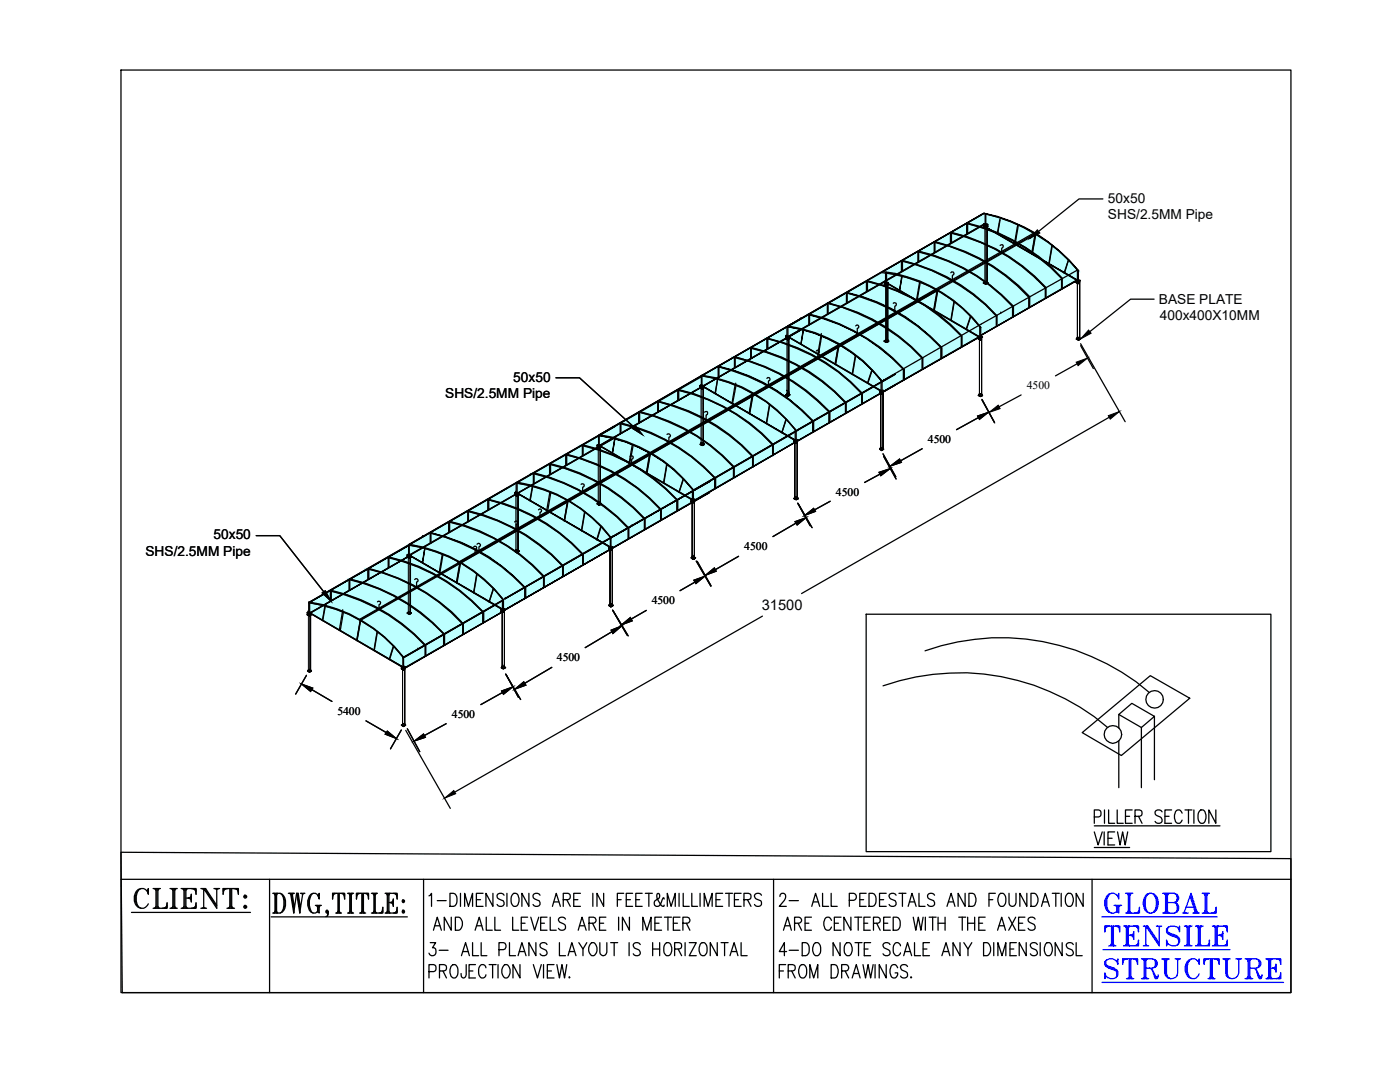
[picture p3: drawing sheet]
<svg xmlns="http://www.w3.org/2000/svg" width="279mm" height="216mm" viewBox="0 0 279 216" stroke-linecap="round" stroke-linejoin="round" font-family="sans-serif">
<defs><g id="words">
<text font-size="8.8" x="25.4" y="183.4">CLIENT:</text>
<text font-size="2.9" x="152" y="121.7">31500</text>
<g font-size="2.7">
<text x="221.1" y="40.5">50x50</text>
<text x="221.1" y="43.8">SHS/2.5MM Pipe</text>
<text x="231.3" y="60.7">BASE PLATE</text>
<text x="231.5" y="64">400x400X10MM</text>
<text x="102.4" y="76.1">50x50</text>
<text x="88.9" y="79.4">SHS/2.5MM Pipe</text>
<text x="42.6" y="107.6">50x50</text>
<text x="29" y="110.9">SHS/2.5MM Pipe</text>
</g>
<g font-size="2.3">
<text x="204.9" y="77.7">4500</text>
<text x="185.2" y="88.4">4500</text>
<text x="166.8" y="98.9">4500</text>
<text x="148.5" y="109.8">4500</text>
<text x="130.1" y="120.6">4500</text>
<text x="111.1" y="132">4500</text>
<text x="67.3" y="142.7">5400</text>
<text x="90.2" y="143.3">4500</text>
</g>
</g></defs>
<!-- layer: PDF2_PDF_Geometry -->
<g fill="none" stroke="#000" stroke-width=".2">
<path d="M176.5 56.4l.4 .2v.4v-.4h.2M176.5 56.5l.4 .2v.3v-.3l.4-.2M176.5 56.4l.4 .2v-.1M176.5 56.5v.3l.1-.2M176.5 56.8h.1M176.5 56.6v.2l.4 .2M176.5 56.9h.1M176.5 56.6v.2v-.2M176.5 56.6h.2v.4l.2-.2-.4 .1v-.3h.2v.4l-.2-.1 .2-.1h-.2zM176.5 56.7l.4 .3 .3-.1M176.6 56.6h.1v.3l-.1-.1v-.2h.1v.3l.2-.1h-.3zM176.6 56.3v.1"/>
<path d="M176.6 56.8h.1h-.1M176.7 56.5v11.4v-.1M176.7 56.2l-.2 .2 .6 .2M176.7 56.3h.1M176.7 56.8v.1M176.9 56.5v.1M176.9 57l-.4-.2 .4 .2M176.9 57h.3M176.9 56.2l.4 .2-.4 .2M176.9 56.4v11.7M177.2 56.6l-.3 .2 .3-.2M177.2 56.4l.1 .1z"/>
<path d="M177.2 56.6l-.3 .2 .3-.2 .1 .2v-.2M177.2 56.3v.1M177.3 56.8h.1M177.3 56.7l-.4 .3 .4-.2M196.2 56.5l.5 .1M196.3 56.4l.4 .3-.4-.3 .2-.1-.3 .1 .5 .2 .5-.2-.2-.1 .2 .1-.4 .2M196.4 56.4h.1M196.4 56.4h.1zM196.4 44.8v.4v-.3M196.4 45l-.1 .2 .4 .2 .3-.1M196.4 45.2h.1M196.4 45.1l.3 .2 .3-.1"/>
<path d="M196.4 44.7l-.1 .1 .4 .2h.1v-.1l-.1 .1 .1-.2M196.4 44.6v.1M196.4 44.9l.1 .3h-.1v-.3l.1 .3h.2h-.3zM196.4 45.2h.1h-.1M196.4 44.9l.1 .4 .2-.1h-.3v-.3l.1 .1v.3l-.1-.1h.1h-.1zM196.5 56.5l.1-.4-.1 .4h.2v-.4l-.2 .5M196.5 44.9v11.4v-.2M196.5 44.7v-.1l-.2 .2 .4 .2 .2-.1M196.5 45.2h.1M196.7 56.6l.1 .1zM196.7 56.5l.1 .1zM196.7 44.8v.2h.1l-.1-.1"/>
<path d="M196.7 56.6h.1M196.7 44.8v11.7M196.8 45.3l-.1 .1-.4-.2 .4 .2M196.8 44.6l.4 .2-.4 .2M196.9 56.1l.1 .5M196.9 56.5h-.3h.3M196.9 56.1v.4h.1l-.1-.4 .1 .4M196.9 56.1l.1 .5zM197 56.1v.2v-11.5v11.5M197 44.8h.1zM197 45l-.2 .2 .2-.2M197.1 56.4h.1"/>
<path d="M197.1 45l-.3 .2 .3-.2v.2v-.2M197.1 44.7l-.1 .1M197.1 45.2h.1M197.2 56.5l-.5 .2M197.2 56.4l-.4 .3M197.2 45.1l-.5 .3 .5-.2M197.2 44.8l-.4 .3v.2l-.5-.5 .4 .2v.3l.2-.3M214.7 56l.5 .2v.3v-.3l.4-.2-.4 .3v.2v-.2zM214.7 56.3l.5 .2M214.8 56.1v.2M214.8 56.2l-.1 .1 .5 .2 .3-.1-.3 .1M214.8 56.4h.1"/>
<path d="M214.8 56.3l.4 .2 .3-.1M214.8 56v.3M214.8 56.1l.4 .3h-.4v-.3h.2v.3h-.2l.2-.1-.2 .1zM215.2 56.5v.1zM215.2 55.8l.4 .2-.4 .2M215.5 56.5h-.3M215.5 56h.1M215.5 55.9v.1M139.7 77l.3 .2v.3l.3-.3M139.7 77l.3 .3v.2l.5-.5M139.7 77.1l.1 .3zM139.7 77.2v.2l.3 .2 .3-.1h-.3l-.3-.2"/>
<path d="M139.7 77.5h.1M139.7 77.4h.1M139.8 76.8l-.1 .1M139.8 77.1l.1 .1v.3l-.1-.1v-.3l.1 .1v.3l.1-.1h-.2zM139.8 77.4h.1h-.1M139.8 77.1l.1 .4 .1-.1-.2 .1v-.4l.1 .1v.3h-.1l.1-.1h-.1zM139.8 76.9l-.1 .1 .5 .2-.2-.1M139.9 75.3h.1M139.9 77.1l-.1 11.4 .1-.2M139.9 76.8l-.2 .2 .3 .2 .2-.1M139.9 76.8v.1M139.9 77.4v.1"/>
<path d="M140 77.1h.2M140 77.1l.2 .1-.1-.1M140.1 77v11.7M140.2 77.5l-.2 .1-.3-.2 .3 .2M140.2 76.8l.3 .2-.3 .2M140.3 77.2l-.1 .2 .1-.2M140.3 77h.2zM140.4 77.2l-.2 .2 .2-.2 .1 .2v-.2M140.4 76.9l-.1 .1M140.5 77.4h.1M140.5 77.3l-.4 .3 .4-.2M156.8 78.7l.4 .4-.4-.3 .2-.1z"/>
<path d="M156.8 78.7l.4 .4-.4-.3M156.8 67.1l.4 .3v.3v-.3h.2M156.8 67.1h.1M156.8 67.3l.1 .2v-.2M156.8 67.6h.1M156.8 67.3v.2l.1-.2M156.8 67.2l.4 .2v.4v-.4l.4-.2M156.9 78.7h.1M156.9 67.3l.1 .1v.3l.2-.1h-.3v-.3l.1 .1v.3l-.1-.1 .1-.1-.1 .1zM156.9 67.1l-.1 .1 .4 .2v-.1M156.9 67.3l.1 .3h-.1v-.3l.1 .3h.2h-.3zM156.9 67.1h-.1h.1"/>
<path d="M156.9 67.6l.1-.1-.1 .1M157 77.9v.1M157 67.3v11.4l.1-.2v.4l-.1-.4v.4v-.4l.1 .4v-.4M157 67.1h-.2l.4 .3 .2-.1M157 67.6h.1M157.1 78.9h.3M157.1 78.8l.1 .1 .2-.1M157.2 79.1h.1zM157.2 78.9l.1 .1zM157.2 67.3v.1v-.1M157.2 78.2v.7v-.6M157.2 78v.1"/>
<path d="M157.2 67.3h.1M157.2 67.8l-.4-.3 .4 .3M157.2 67l.4 .1-.4 .3M157.2 67.1v11.8M157.4 78.5l.1 .4zM157.4 78.5h.1M157.4 78.5v.4zM157.4 78.2v.1v-.1M157.4 78.4v.3M157.4 78.4v.3v-11.5l.1 11.5-.1-.2M157.5 78.7h.2l-.4 .4M157.5 67.6l-.3 .2-.4-.4 .4 .4 .3-.1"/>
<path d="M157.5 67.4l-.3 .1 .3-.1M157.6 67.1h.1M157.6 67.6h.1M157.6 67.4l-.4 .1 .4-.1M157.6 67.1h-.1M157.6 78.7h.1M157.6 67.4l-.4 .4 .4-.3M157.7 78.7l-.4 .4M175.5 78l.4 .2v.3h.1v-.3l.4-.2-.5 .6v-.3zM175.5 78.3l.4 .3h.1M175.6 78.1l.1 .2M175.6 78.2l.3 .4 .3-.2-.2 .2"/>
<path d="M175.6 77.9v.1l.1-.1M175.6 77.9l.1 .1zM175.6 78.4h.1M175.6 78l-.1 .3 .4 .3 .3-.2M175.7 77.9l-.1 .1zM175.7 78.1l.1 .3h.1h-.2v-.3l.1 .1v.2h-.1l.1-.1-.1 .1zM175.7 77.9l-.2 .1 .5 .2-.1-.2M175.7 77.9l-.2 .1 .5 .2-.1-.1M175.9 78.6l.1 .1zM176 78.1l-.1 .1M176 77.8l.4 .1-.4 .3M176.2 78.5l-.2 .1"/>
<path d="M176.2 77.9l.2 .1zM176.3 75.9h.1M176.3 76l-.3 .1 .3-.1M176.3 77.9h-.1M176.4 75.9h.1M176.4 68.1l.5 .2M176.5 68l.4 .3-.4-.3 .2-.1-.3 .1 .5 .3 .5-.3-.2-.1 .2 .1-.4 .3M176.6 68h.1M176.5 68h.2zM176.8 67.8l-.1 .5M176.9 67.7v.4h-.2l.1-.3-.1 .3M176.9 68.3h.1z"/>
<path d="M176.9 68.2l.1 .1zM176.9 68.3h.1M177.1 67.8l.1 .5M177.1 68.1h-.3h.3M177.1 67.7v.4h.1l-.1-.3 .1 .3M177.1 67.8l.1 .5zM177.2 67.8v.1v-11.4v11.5M177.3 68h.1M177.4 68.1l-.5 .2M177.4 68l-.4 .3M195.2 78.9l.5 .2 .4-.2-.4 .2M195.2 67.3l.4 .1v.4h.1v-.4l.4-.1-.4 .2v.3h-.1v-.3z"/>
<path d="M195.2 67.6l.5 .2M195.3 67.4v.2M195.3 67.4l-.1 .2 .4 .2 .3-.1-.2 .1M195.3 67.1v.2v-.2M195.3 67.1v.2zM195.3 67.7h.1M195.3 67.5l.3 .3 .3-.1M195.3 67.3v.3M195.3 78.9h.1M195.3 67.4h.2v.3h-.2v-.3h.2v.3h-.2l.2-.1h-.2zM195.3 67.1l-.1 .2 .5 .1-.1-.1M195.3 67.1l-.1 .2 .5 .1h-.1"/>
<path d="M195.4 78.6v.1M195.5 78.6l-.1 .1 .1-11.5v11.5M195.6 78.6l-.1 .4M195.7 67.8h.1M195.7 79.1h.1M195.7 78.6l.2 .5-.2-.1zM195.7 78.6l.2 .5M195.7 78.6h.1h-.1v.3l.2 .1M195.7 78.9h-.2h.3M195.7 67.4h-.1M195.7 67.1l.4 .1-.4 .2M195.8 78.6l.2 .4z"/>
<path d="M195.9 78.6l.1 .1-.1-11.3v11.3l.2 .2-.4 .2-.5-.2 .2-.2-.1 .2 .4 .2-.4-.2M195.9 67.8h-.2M195.9 67.2l.1 .1zM196 78.7l.1 .2-.4 .2M196 78.9h.1zM196 67.1l-.1 .1M196 78.9h.1M214.8 67.6l.4 .2M214.8 67.6h.1M215 67.3v.2M215 67.3v.1v-11.5v11.6M215.2 67.3v.3l-.2 .1 .1-.4-.1 .4"/>
<path d="M215.2 67.8h.1M215.2 67.9l.5-.3-.4 .3M215.3 67.7h-.2h.2M215.3 67.3h.1h-.1v.3l.2 .1M215.3 67.3h.1l.1 .5M215.3 67.3l.2 .5-.2-.1zM215.3 67.3l.2 .4zM215.5 67.3v.1v-11.3v11.4M215.5 67.4l.2 .2-.5 .2-.4-.2 .2-.2-.2 .2 .4 .3-.4-.3M215.5 67.4l.2 .2-.4 .2M215.6 67.6h.1M102.7 98.4l.4 .2v.3h.1v-.3h.2l-.2 .1 .2-.1"/>
<path d="M102.7 98.4l.4 .3v.2l.5-.5M102.8 98.3v.1M102.8 98.4v.3l.1-.2M102.8 98.6l-.1 .1 .4 .3 .3-.1M102.8 98.8h.1M102.8 98.5v.2v-.2M102.8 98.7l.3 .2 .3-.1M102.8 98.3l-.1 .1 .4 .2h.1v-.1l-.1 .1 .1-.2M102.8 98.5l.2 .1v.3l-.2-.1v-.3l.2 .1v.3l-.2-.1 .2-.1-.2 .1zM102.9 98.5l.1 .1v.2h-.1v-.3l.2 .3h-.2zM102.9 98.2l-.1 .2h.1M102.9 98.8l.1-.1-.1 .1"/>
<path d="M102.9 98.5v11.4v-.2M102.9 98.2v.1M103 98.2l-.3 .2 .4 .2 .2-.1M103 98.8h.1M103.1 98.4v.2h.1l-.1-.1M103.2 98.9l-.1 .1-.4-.3 .4 .3M103.2 98.2l.4 .2-.4 .2M103.2 98.4v11.7M103.4 98.4h.1zM103.5 98.6l-.3 .1 .3-.1v.1v-.1M103.5 98.3l-.1 .1M103.5 98.8h.1"/>
<path d="M103.6 98.7l-.5 .3 .5-.3M119.1 88.8l.4 .3v.3l.3-.3M119.1 88.9l.4 .3v.3h.1v-.3l.4-.3M119.2 89l.1 .2-.1-.2M119.2 89.1l-.1 .1 .4 .3 .3-.1M119.2 89.4h.1M119.2 89.2l.3 .3 .3-.1M119.2 89.3h.1M119.3 88.8l-.2 .1 .4 .2 .1-.1M119.3 88.7l-.1 .1M119.3 89l.1 .4-.1-.1v-.3l.1 .4 .1-.1h-.2zM119.3 89.3l.1-.1-.1 .1"/>
<path d="M119.3 89l.1 .1v.3l.1-.1-.2 .1v-.4l.1 .1v.3h-.1l.1-.2-.1 .1zM119.4 89l-.1 11.4 .1-.2M119.4 88.8h-.3l.4 .3 .2-.1M119.4 89.3v.1M119.5 87.2h.1M119.5 89h.1M119.5 89.5l-.4-.3 .5 .3M119.6 88.8v11.8M119.6 86.9h.1M119.6 88.7l.4 .1-.4 .3M119.8 89.1l-.2 .1 .2-.1M119.8 88.8l.2 .1z"/>
<path d="M119.9 89.1l-.3 .1 .3-.1 .1 .1v-.1M119.9 88.8h-.1M120 89.3h.1M120 89.2l-.4 .3 .4-.3M137.9 99.7l.4 .3v.2h.1v-.2l.4-.2-.4 .2v.3h-.1v-.3zM137.9 99.8l.1 .2M137.9 99.6v.1l.1-.1M137.9 99.6l.1 .1zM137.9 99.8v.2M138 99.6l-.1 .1zM138 99.8l.2 .3h-.2v-.3l.2 .1v.2h-.2l.2-.1-.2 .1zM138 99.6l-.1 .1 .5 .3-.1-.2"/>
<path d="M138.3 98.1h.1M138.4 99.8l-.1 .2M138.4 99.5l.4 .1-.4 .4M138.6 99.6h.1M138.7 97.6h.1M138.7 97.7l-.3 .2 .3-.2M138.8 97.5v.1M139.8 88.7h.1M140 88.4v.1M140 88.3v.4v-.3l-.1 .4 .1-.4v.3zM140 88.7h.3M140 88.7l.2 .1 .1-.1"/>
<path d="M140.1 88.8l-.4-.1 .2-.2-.2 .2 .5 .1M140.1 88.9l-.4-.2 .5 .2M140.1 88.8l.1 .1zM140.1 88.8h.1zM140.2 88.9h.1M140.2 88.9l.4-.2zM140.2 88.3l.1 .1M140.3 88.3v.4l.1 .1-.2-.1v-.4l.1 .1M140.3 88.4l.1 .4zM140.3 88.3l.1 .2-.1-11.5v11.5M140.4 88.8l-.1-.4 .1 .4M140.4 88.5l.2 .2-.4 .1 .4-.1z"/>
<path d="M140.4 88.7h.1zM140.4 88.4v.1M140.5 88.7h.1M158.4 87.8l.4 .2v.3h.1v-.3l.4-.1-.4 .2v.2h-.1v-.2zM158.4 88.1l.4 .3 .1-.1M158.4 99.4l.4 .3h.2l-.6-.3 .2-.1-.2 .2 .4 .2 .5-.2-.2-.2 .2 .1-.3 .3 .3-.3M158.4 99.5l.4 .2 .5-.2M158.4 88l.1 .1M158.4 88v.1l.4 .2h.3h-.3M158.4 87.6v.2l.1-.1M158.4 87.7l.1 .1zM158.4 88.3h.1"/>
<path d="M158.4 88.1l.4 .2h.3M158.4 87.9v.2M158.6 99.4h.1M158.5 87.7l-.1 .1zM158.5 88h.2v.3h-.2v-.3h.2v.3h-.2l.2-.2-.2 .1zM158.5 87.6l-.1 .2 .5 .2-.1-.1M158.5 87.7l-.1 .1 .5 .2h-.1M158.6 99.6l.1-.4-.1 .4 .2-.1v-.4l-.2 .5 .2-.1v-.3l-.2 .4M158.6 99.1v.2v-11.5v11.5M158.8 99.5h.2h-.2M158.8 88.3v.2zM158.8 99.1l-.1 .1h.1"/>
<path d="M158.8 99.6h.2zM158.8 88.3h.3M158.9 88h-.1M158.9 87.6l.4 .2-.4 .2M159 99.2l.1 .4M159 99.1v.4l.1 .1M159 99.2l.1 .4zM159.1 99.1v.2v-11.3v11.3M159.1 87.7v.1M159.3 99.4h.1M159.2 85.7h.1M159.2 85.9l-.2 .1 .2-.1"/>
<path d="M175.5 89.6l.5 .3 .4-.2-.4 .2zM175.6 89.6h.1M175.8 89.3l-.1 .4 .1-.4v.4h-.1l.1-.4h.1v.3l-.2 .1zM175.9 89.3l-.2 .2 .1-11.6v11.6M176 89.9h.1M176 89.8h.1M176 89.7h.1M176 89.3l.2 .4zM176 89.7h-.2h.3M176.1 89.3l.1 .4zM176.2 89.5l.2 .1-.4 .3-.5-.3 .2-.1-.2 .1 .5 .3 .4-.3-.2-.1M176.2 89.3l.1 .2-.1-11.4v11.4"/>
<path d="M176.4 89.6h.1M81.2 110.8l.4 .2v.3l.3-.4M81.2 110.8l.4 .3v.2l.5-.5M81.3 110.8l.1 .3-.1-.2M81.3 111l-.1 .1 .4 .3 .3-.1M81.3 111.2h.1M81.3 111.1l.3 .2 .3-.1M81.4 110.7l-.2 .1 .4 .2h.1v-.1h-.1l.1-.1M81.4 110.6l-.1 .1M81.4 110.9h.1v.3h-.1v-.3l.2 .3h-.2zM81.4 111.2l.1-.1-.1 .1M81.4 110.9l.1 .4 .1-.1h-.2v-.3h.1v.4l-.1-.1 .1-.1-.1 .1z"/>
<path d="M81.5 110.9l-.1 11.3 .1-.1M81.5 110.7v-.1l-.3 .2 .4 .1h.2M81.5 111.2h.1M81.6 110.8v.2h.1v-.1M81.7 110.8v11.7M81.7 111.3l-.1 .1-.4-.3 .4 .3M81.7 110.6l.4 .2-.4 .2M81.9 110.9l-.2 .2 .2-.1M81.9 110.8h.2zM82 110.9l-.3 .2 .3-.2 .1 .2v-.1M82 110.7l-.1 .1M82.1 111.2h.1"/>
<path d="M82.1 111.1l-.4 .3 .4-.3M100.3 119.9h.1M100.7 119.4h.1M100.9 119.4h.1M102.8 109.9h.1l-.1 .1 .3 .3 .5-.3-.1-.1 .1 .1-.5 .2zM102.8 110l.3 .3zM102.8 109.9h.1M102.9 110h.1M102.9 109.7v.2zM103 109.7l-.1 .4 .1-.4-.1 .4h.2v-.4v.4h-.2zM103 109.7h.1zM103.1 110.1h.2z"/>
<path d="M103.2 110.1h.1M103.1 110.3h.1M103.2 110.3l.4-.3zM103.3 109.7l.2 .4h-.2v-.4l.1 .4h-.1zM103.3 109.7l.2 .4zM103.4 109.7l.1 .2zM103.4 109.7l.1 .2-.1-11.5v11.5M103.6 109.9h.1M103.6 110h.1M119.1 100.5l.5 .3-.5-.3M119.2 100.5h.1zM119.4 100.6l.1-.4-.1 .4 .1-.1v-.4l-.1 .6"/>
<path d="M119.5 100.2h.1M119.5 100.6h.3M119.5 100.5h.3M119.6 100.7h.1M119.6 100.8h.1M119.7 100.1h.1M119.8 100.2v.5zM119.8 100.5v-11.6l.1 11.5-.2-.3 .1 .6M119.9 100.5h.1zM120 100.5l-.4 .3 .4-.3M121.5 109.2l.4 .2v.3h.1v-.3l.4-.2-.4 .3v.2zM121.5 109.5l.4 .3 .1-.1"/>
<path d="M121.6 109.1h.1M121.6 109.3v.2M121.6 109.4l-.1 .1 .4 .2h.3h-.3M121.6 109v.2v-.1M121.6 109.1v.1zM121.6 109.7h.1M121.6 109.5l.3 .2h.3h-.3M121.6 109.2v.3M121.6 109.3l.1 .4 .2-.1-.3 .1v-.4l.1 .1v.3h-.1l.1-.2-.1 .1zM121.6 109l-.1 .2 .5 .2-.1-.2M121.6 109.1l-.1 .1 .5 .2-.1-.1M121.9 109.7v.2z"/>
<path d="M122 109.3l-.1 .1M122 109l.4 .2-.4 .2M122.2 109.2h.1zM122.3 109.1l-.1 .1M122.3 107.1h.1M137.9 100l.4 .3h.1M137.9 111.3l.4 .3-.4-.3 .2-.1zM137.9 111.3l.4 .3-.4-.3M137.9 100.1h.1M138.1 111.3h.1M138.1 111v.2v-11.6v11.7M138.2 111l.1 .4h-.2l.1-.4-.1 .4 .1-.4-.1 .4h.2v-.4"/>
<path d="M138.3 111.4h.1zM138.3 100.3h.1M138.3 111.6h.1zM138.3 111.4l.1 .1zM138.4 111l.2 .4zM138.4 111h.1M138.4 111v.4h.2h-.2zM138.6 111v.2v-11.4v11.5M138.6 111.2l.2 .1-.4 .3 .4-.3zM138.6 100.1l-.3 .2-.4-.3 .4 .3 .3-.2-.3 .2M138.6 100.2l-.3 .1M138.7 111.3h.1"/>
<path d="M138.8 111.3l-.4 .3 .4-.3M61.3 122.2l.4 .3v.3h.1v-.3l.2-.1-.2 .2 .2-.1M61.3 122.3l.4 .3v.2l.5-.5M61.4 122.2h.1M61.4 122.4v.2l.1-.2M61.4 122.5l-.1 .1 .4 .3 .3-.1M61.4 133.9l.3 .3M61.4 122.8h.1M61.4 122.4v.2v-.2M61.4 122.6l.3 .2h.3M61.4 122.7h.1M61.4 122.2l-.1 .1 .4 .2 .1-.1"/>
<path d="M61.4 122.4l.2 .1v.3l.1-.1-.1 .1h-.2v-.4h.2v.4h-.2l.2-.2-.2 .1zM61.5 122.4h.1v.4l-.1-.1v-.3h.1v.4zM61.5 122.1l-.1 .1h.1M61.5 133.7l-.1 .2 .3 .2M61.5 133.9h.1M61.5 122.7l.1-.1-.1 .1M61.5 122.4v11.3v-.1M61.5 122.1v.1M61.6 122.1l-.3 .1 .6 .2M61.6 120.3h.1M61.6 122.7v.1M61.7 122.4h.1"/>
<path d="M61.7 133.6v.3l-.2 .1 .1-.4-.1 .4M61.7 133.9h.2M61.7 133.5l-.1 .1M61.7 134.2h.1M61.8 134.1h.1M61.8 122.4h.1M61.8 122.8l-.1 .1-.4-.3 .4 .3M61.8 122.1l.4 .1-.4 .3M61.8 122.2v11.8M61.9 133.5v.4l.1 .1M61.9 133.6l.2 .4zM62 133.6l.1 .1-.1-11.4v11.5"/>
<path d="M62 122.2l.1 .1zM62.1 122.4l-.3 .2 .3-.2v.2v-.1M62.1 133.7l.1 .2-.4 .2M62.1 122.2h-.1M62.1 122.7h.1M62.2 122.6l-.5 .3 .5-.3M62.2 133.9h.1M62.2 133.9l-.4 .3M74 129.4l6.5 3.8v.1l-.4-.2 .1-.1M80.1 133.1l.4 .2v.3v-.3l.5-.1-.5 .2v.3v-.3zM80.1 133.4l.4 .3M80.2 133v.1z"/>
<path d="M80.2 133.2v.2v-.2M80.2 133.2l.1 .1v.2h.2h-.3v-.3l.1 .1v.2h-.1l.1-.1-.1 .1zM80.2 133.3l-.1 .1 .4 .3 .3-.2-.3 .2M80.2 133l-.1 .1 .4 .2v-.1M80.2 133.5h.1M80.2 133.4l.3 .3 .3-.2M80.4 131.4h.1M80.5 133.7h.1M80.5 133.2v.1M80.5 132.8l.5 .2-.5 .3M80.8 133.3l-.3 .1 .3-.1M80.8 133.6l-.3 .1"/>
<path d="M80.8 133l.1 .1zM80.8 133h.1M80.9 130.9v.1M81.2 122.3l.5 .3M81.3 122.3h.1zM81.5 122.1l-.3 .2 .5 .3M81.5 122.4l.2 .1 .2-.1M81.6 122.1l-.1 .4M81.7 122.6h.1M81.7 122.5h.1M81.8 122.1h.1M81.9 122.1v.4z"/>
<path d="M81.9 122.5l-.1-.4 .3 .2-.4 .3M81.9 122.1v.1v-11.4v11.5M82 122.3h.1zM82.1 122.3l-.4 .3M100 121.6l.3 .2v.3h.2v-.3l.4-.1-.4 .2v.2h-.2v-.2zM100 121.9l.3 .3 .2-.1M100 133.2l.4 .3M100 121.8v.1l.3 .2h.4h-.3M100 121.4v.2l.1-.1M100 121.5l.1 .1zM100 122.1h.1M100 121.9v-.2l.1 .2"/>
<path d="M100 121.9l.3 .2h.4h-.3M100.1 120.1h.1M100.1 133.2h.1M100.1 121.5l-.1 .1zM100.1 121.7l.2 .1v.3h-.2v-.4h.2v.4h-.2l.2-.2-.2 .1zM100.1 121.4l-.1 .2 .5 .2v-.1l-.2 .1-.3-.2 .1-.1M100.2 133l-.2 .2 .4 .2M100.2 121.5v11.6zM100.3 132.9l-.1 .5M100.3 133.3h.2M100.3 122.1l.1 .1zM100.4 133.5h.1"/>
<path d="M100.5 133.4h.1M100.5 121.7l-.2 .1M100.5 121.4l.4 .1-.4 .3M100.5 132.9l.2 .5zM100.5 132.9h.1M100.6 132.9l-.1 .5h.2M100.7 121.7v11.4zM100.7 121.5l.1 .1zM100.7 133l.2 .2-.4 .2M100.8 133.2h.1M100.7 121.5h.1M100.9 133.2l-.4 .3"/>
<path d="M121.5 120.7h.2l-.2 .1 .4 .2zM121.5 120.8l.4 .3zM121.6 120.8h.1M121.7 120.5v.2v-11.6v11.6M121.8 120.5v.4v-.4l-.1 .5 .1-.5v.4zM121.8 120.8l.1 .2 .1-.2M121.8 120.9h.3M121.9 121.1h.1M121.9 121l.1 .1zM121.9 121h.1zM121.9 121l.5-.3h-.2l.2 .1-.4 .2M121.9 121h.1"/>
<path d="M121.9 121.1l.5-.3-.4 .3M122 120.5l.2 .5-.2-.2zM122 120.5h.1l.1 .5-.2-.2v-.3h.1zM122.1 120.5l.1 .5zM122.3 120.8h.1M122.2 120.8h.1zM122.2 120.5v.2v-11.4v11.4M80.2 144.7h.1M80.3 144.6l-.2 .1 .5 .3-.5-.3M80.3 144.4v.2v-11.6v11.6M80.4 144.3l-.1 .5M80.4 144.8h.3"/>
<path d="M80.5 144.9h.1zM80.6 144.3l.1 .1M80.7 144.4l.1 .4zM80.7 144.4l-.1-.1v.4l.2 .1M80.8 144.4v.2v-11.4v11.4l.2 .1-.4 .3 .4-.3M80.8 144.7h.1z"/>
</g>
<!-- layer: 0 -->
<g fill="#bdffff" stroke="#bdffff" stroke-width=".2">
<path d="M61.8 120.3l2.6 .5h-2.6z"/>
<path d="M64.3 120.9h.5z"/>
<path d="M64.9 121l1.7 .5h-1.8z"/>
<path d="M62.9 122.9h1.6l-.2 .9z"/>
<path d="M72 123.8l1.7 1h-1.9z"/>
<path d="M64.4 123.8h3.7l-.2 1z"/>
<path d="M75.3 126.1l1.7 1.4h-1.9z"/>
<path d="M67.9 125.8h3.6l-.2 1.7z"/>
<path d="M73.4 129h1.4l-.2 .7z"/>
<path d="M78.6 129l.7 .7h-.9z"/>
<path d="M74.7 129.7h3.5l-.4 1.4z"/>
<path d="M181.4 61.3l1.9-1.1 1.6 1.1z"/>
<path d="M167.1 61.7l.7-.4 1.2 .4z"/>
<path d="M178 63.2l1.2-.7 1.1 .7z"/>
<path d="M163.5 63.7l.4-.2 .6 .2z"/>
<path d="M174.8 65l.7-.3 .6 .3z"/>
<path d="M157.1 65.1h.5z"/>
<path d="M160 65.7l.3 .2h-.5z"/>
<path d="M160.4 65.9l.8 .2h-.8z"/>
<path d="M192.9 66.4l.5-.3 .5 .3z"/>
<path d="M169.1 65.3h4.5l-1.9 1.1z"/>
<path d="M157.2 67.1h.2z"/>
<path d="M157 67.3h.1z"/>
<path d="M153.1 67.5l.1 .1z"/>
<path d="M156.7 67.6h.2z"/>
<path d="M153.2 67.6l.4 .1z"/>
<path d="M155.5 68.1h.3z"/>
<path d="M155.5 68.3h.3z"/>
<path d="M156.4 68.3h.6v.3z"/>
<path d="M159.7 68.6l.1 .1z"/>
<path d="M167.6 68.7h.1z"/>
<path d="M157.4 68.9l.2 .1z"/>
<path d="M187.7 69.1h.5l-.4 .2z"/>
<path d="M149.9 69.5h.3z"/>
<path d="M167.3 69.6v.1z"/>
<path d="M167.3 69.7v.2z"/>
<path d="M152.1 69.9h.5z"/>
<path d="M152.4 70.1l.1 .1z"/>
<path d="M163 70.5h.2v.1z"/>
<path d="M167.1 70.5v.1z"/>
<path d="M163.2 70.7l.2 .1h-.2z"/>
<path d="M167.1 70.7v.1z"/>
<path d="M167.1 70.8v.1z"/>
<path d="M163.7 70.9h.1z"/>
<path d="M167.1 71l-.1 .1z"/>
<path d="M163.2 71.2h.1z"/>
<path d="M146.7 71.4h.1z"/>
<path d="M182.6 69.9l1.6 1.5z"/>
<path d="M182.6 69.9h4.2l-2.6 1.5z"/>
<path d="M167 71.5v.1z"/>
<path d="M156.9 71.7l.1 .1z"/>
<path d="M148.7 71.8h.7l-.2 .1z"/>
<path d="M167 71.8l-.1 .1z"/>
<path d="M148.9 72.1l.2-.1 .3 .1z"/>
<path d="M166.9 72l-.1 .1z"/>
<path d="M157.4 72.1l.5 .2h-.5z"/>
<path d="M166.8 72.1v.2z"/>
<path d="M166.1 72.3h.6l-.1 .3z"/>
<path d="M166.8 72.3v.3z"/>
<path d="M166.8 72.7l.2 .1z"/>
<path d="M167 72.8l.1 .1z"/>
<path d="M167.1 72.9l.2 .1z"/>
<path d="M167.3 73l.2 .1z"/>
<path d="M143.5 73.2l.2 .1z"/>
<path d="M167.8 73.3l.2 .1z"/>
<path d="M168 73.4l.2 .1z"/>
<path d="M159.8 73.5h.4z"/>
<path d="M168.2 73.5h.1z"/>
<path d="M178.4 71.6h5.3l-3.2 1.9z"/>
<path d="M168.3 73.5l.1 .1z"/>
<path d="M145.6 73.6h.5l-.2 .1z"/>
<path d="M168.4 73.6l.2 .1z"/>
<path d="M168.6 73.8h.1z"/>
<path d="M157.4 73.9h1.2l-1.2 .7z"/>
<path d="M168.9 73.9l1.1 .7z"/>
<path d="M173.6 74.9h.2z"/>
<path d="M157.5 74.9h4.9z"/>
<path d="M140.1 75l.1 .1z"/>
<path d="M156.2 74.8l.4 .2z"/>
<path d="M156.2 74.8h.8l-.4 .2z"/>
<path d="M139.8 75.1h.2z"/>
<path d="M142.6 75.3h.6l-.2 .1z"/>
<path d="M156.6 75.4l.2-.1 .1 .1z"/>
<path d="M142.8 75.6h.4z"/>
<path d="M157.4 75.8h.2z"/>
<path d="M173.4 75.7h.1z"/>
<path d="M172.9 76.3h.3v.1z"/>
<path d="M151 75.7l2.4 1.2z"/>
<path d="M151 75.7h4.5l-2.1 1.2z"/>
<path d="M140.1 76.8l.4 .1z"/>
<path d="M140.1 76.8h.6l-.2 .1z"/>
<path d="M153.4 77.2h.2z"/>
<path d="M139.5 77.5l.2-.1 .2 .1z"/>
<path d="M135.5 77.9h.1z"/>
<path d="M135.1 77.9h.2z"/>
<path d="M176.4 77.9h.1z"/>
<path d="M175.9 78h.5z"/>
<path d="M137.8 78.4h.1z"/>
<path d="M148.2 77.3l2.4 1.2z"/>
<path d="M148.2 77.3h4.5l-2.1 1.2z"/>
<path d="M139.3 78.9h.6v.2z"/>
<path d="M149.9 79.3l.2-.1z"/>
<path d="M140.3 79.4l.7 .3h-.7z"/>
<path d="M135.5 79.7h.1l-.1 .1z"/>
<path d="M131.2 80.1h.1z"/>
<path d="M131.1 80.2l.2-.1z"/>
<path d="M131.4 80.2h.1z"/>
<path d="M167 78.4l1.8 1.8z"/>
<path d="M167 78.4h4.9l-3.1 1.8z"/>
<path d="M172.1 78.5h3.6l-3.5 2z"/>
<path d="M133.5 80.6h.6l-.2 .1z"/>
<path d="M146.3 80.5l.3 .2z"/>
<path d="M146.3 80.5h.7l-.4 .2z"/>
<path d="M133.6 81l.1-.2 .4 .2z"/>
<path d="M146.1 81.4l.8-.4 .8 .4z"/>
<path d="M143.8 80.8h2.8l-1.1 .6z"/>
<path d="M145.2 81.9l.2-.1 .2 .1z"/>
<path d="M163.7 80.3l1.9 1.8z"/>
<path d="M163.7 80.3h5l-3.1 1.8z"/>
<path d="M127.6 82.3l.3 .1z"/>
<path d="M147 81l2.5 1.4z"/>
<path d="M147 81h2.7l-.2 1.4z"/>
<path d="M129 82.5h1.8l-.6 .3z"/>
<path d="M129.8 83.1l.3-.2 .5 .2z"/>
<path d="M137.9 82.2h2v.7z"/>
<path d="M140.3 83.6h.2z"/>
<path d="M140.3 83.4l.9 .4z"/>
<path d="M140.3 83.4h1.8l-.9 .4z"/>
<path d="M160.5 82.2h4.9l-3 1.8z"/>
<path d="M162 84.3l.2-.2v.2z"/>
<path d="M165.6 82.5h3.1l-2.9 1.6z"/>
<path d="M127.6 84l.1 .3z"/>
<path d="M127.6 84h.6l-.5 .3z"/>
<path d="M149.6 82.5l3.4 1.9z"/>
<path d="M149.6 82.5h3.7l-.3 1.9z"/>
<path d="M123.9 84.5l.2 .1z"/>
<path d="M123.9 84.4h3.6l-1.1 .6z"/>
<path d="M122.6 85.2l.1-.1z"/>
<path d="M121.9 85.5l.6-.3z"/>
<path d="M125.7 85.5l.6-.3 .9 .3z"/>
<path d="M121.8 85.6l.1-.1z"/>
<path d="M121.6 85.7l.2-.1z"/>
<path d="M121.4 85.8l.2-.1z"/>
<path d="M159.1 85.9l.1-.1z"/>
<path d="M121.2 85.9h.2z"/>
<path d="M158.9 85.9h.2z"/>
<path d="M159 85.9h.1z"/>
<path d="M135.1 84.8h4.5l-2 1.1z"/>
<path d="M121 86h.2z"/>
<path d="M162.4 84.3v1.7z"/>
<path d="M162.4 84.3h3l-3 1.7z"/>
<path d="M120.8 86.2l.1-.1z"/>
<path d="M158.6 86.1l.1-.1z"/>
<path d="M158.6 86.1h.1z"/>
<path d="M120.3 86.4l.4-.2z"/>
<path d="M123.9 86.2h.3l-.3 .2z"/>
<path d="M137.4 86.4l.3-.2 .2 .2z"/>
<path d="M120.3 86.4l-.1 .2z"/>
<path d="M120 86.7l.2-.1z"/>
<path d="M119.8 86.7h.2z"/>
<path d="M157.4 86.7h.2z"/>
<path d="M119.6 86.9h.2z"/>
<path d="M157.1 87.1h.2z"/>
<path d="M156.7 87.2h.2z"/>
<path d="M122.7 87.3l.1-.1z"/>
<path d="M122.1 87.3h.4z"/>
<path d="M156.6 87.3h.1z"/>
<path d="M122.3 87.6h.4z"/>
<path d="M122.7 87.6h.1z"/>
<path d="M155.7 87.8h.1z"/>
<path d="M159.3 87.8v.1z"/>
<path d="M159.3 87.8h.2l-.2 .1z"/>
<path d="M155.5 87.9h.2z"/>
<path d="M155.5 87.9h.1z"/>
<path d="M140.3 88h.2z"/>
<path d="M155.1 88.1h.2z"/>
<path d="M155 88.1h.1z"/>
<path d="M155 88.2h.1z"/>
<path d="M154.7 88.3h.1z"/>
<path d="M133.7 88.5h.2z"/>
<path d="M154.1 88.5h.4l-.3 .2z"/>
<path d="M154 88.8l.1-.1z"/>
<path d="M153.9 88.8h.2z"/>
<path d="M153.9 88.8h.1z"/>
<path d="M119.8 89.2h.2z"/>
<path d="M153 89.4h.1z"/>
<path d="M118.6 89.4h.5z"/>
<path d="M118.4 89.7l.4-.1 .5 .1z"/>
<path d="M119.8 89.9l1.1 .4h-1.1z"/>
<path d="M127.5 89.1h4.5l-1.4 .8z"/>
<path d="M130 90.6h.1z"/>
<path d="M113 90.7h.1z"/>
<path d="M129.5 90.9h.1z"/>
<path d="M150.2 90.9h.1z"/>
<path d="M150.1 91h.1z"/>
<path d="M150.1 91.1h.1z"/>
<path d="M149.9 91.1h.1z"/>
<path d="M149.8 91.2h.1z"/>
<path d="M153.6 91.3l.1-.1z"/>
<path d="M149.6 91.3l.2-.1z"/>
<path d="M149.6 91.3h.1z"/>
<path d="M149.5 91.3h.1z"/>
<path d="M153 91.6l.1-.1z"/>
<path d="M149 91.6h.2z"/>
<path d="M124.4 91.7h1.3l-.1 .4z"/>
<path d="M126.1 91.6h1.5l-1.1 .7z"/>
<path d="M125.7 92.9l.4-.2 .3 .2z"/>
<path d="M146.8 92.9h.2z"/>
<path d="M146.4 93.1h.2z"/>
<path d="M146.4 93.2h.1z"/>
<path d="M146.3 93.2h.1z"/>
<path d="M112.1 93.3h.1z"/>
<path d="M112.1 93.4h.4z"/>
<path d="M128.7 94.2h.3v.1z"/>
<path d="M122.7 94.3h.2z"/>
<path d="M109 95h.3z"/>
<path d="M108.9 95.3h.3z"/>
<path d="M142.6 95.3h.2z"/>
<path d="M146.5 95.3l.1-.1z"/>
<path d="M146.4 95.3h.2z"/>
<path d="M146.4 95.3h.1z"/>
<path d="M146.3 95.4h.1z"/>
<path d="M142.4 95.4h.2z"/>
<path d="M146.1 95.4h.2z"/>
<path d="M142.3 95.6l.1-.1z"/>
<path d="M146.1 95.5l.2-.1z"/>
<path d="M142.4 95.5h.2z"/>
<path d="M142.4 95.5l.1-.1z"/>
<path d="M136.4 95.6l.3 .3h-.4z"/>
<path d="M141.7 95.9l.6-.3z"/>
<path d="M146 95.6l.1-.1z"/>
<path d="M146 95.5h.1z"/>
<path d="M141.7 95.9l-.1 .1z"/>
<path d="M141.3 96.1h.1z"/>
<path d="M141.4 96.1l.2-.1z"/>
<path d="M145 96.1h.2z"/>
<path d="M141 96.3l.2-.2z"/>
<path d="M144.9 96.1h.1z"/>
<path d="M141.2 96.1h.2z"/>
<path d="M141 96.3h.2z"/>
<path d="M144.7 96.3h.2z"/>
<path d="M141 96.3h.1z"/>
<path d="M144.6 96.3h.1z"/>
<path d="M140.9 96.3h.1z"/>
<path d="M140.5 96.6l.4-.2z"/>
<path d="M140.3 96.7h.2z"/>
<path d="M144.2 96.6h.1z"/>
<path d="M119.1 96.8l.3-.1v.1z"/>
<path d="M140.1 96.8l.2-.1z"/>
<path d="M144.1 96.7h.1z"/>
<path d="M139.9 96.9l.2-.1z"/>
<path d="M139.8 97h.1z"/>
<path d="M139.9 96.9h.1z"/>
<path d="M139.4 97.2l.4-.2z"/>
<path d="M139.5 97.2l.3-.2z"/>
<path d="M139.1 97.4l.3-.2z"/>
<path d="M139 97.4h.1z"/>
<path d="M142.8 97.4l.3-.2z"/>
<path d="M142.9 97.4l.2-.2z"/>
<path d="M138.8 97.5h.2z"/>
<path d="M142.6 97.5h.2z"/>
<path d="M138.3 97.7h.5l-.4 .2z"/>
<path d="M116.2 98.1h.1z"/>
<path d="M138.1 98.1h.1z"/>
<path d="M116.3 98.3h.3z"/>
<path d="M103.2 98.4h.2z"/>
<path d="M103.3 98.4h.1z"/>
<path d="M135.6 98.2h2.3l-1.1 .6z"/>
<path d="M103.2 99h.2z"/>
<path d="M138.8 99.6h.1z"/>
<path d="M119.4 100.2h.1z"/>
<path d="M119.1 100.6l.2 .1z"/>
<path d="M119.5 100.6h.1z"/>
<path d="M119.3 100.7h.1z"/>
<path d="M119.5 100.8h.1z"/>
<path d="M119.6 100.8h.2z"/>
<path d="M115.5 101.2l1 .7z"/>
<path d="M116.5 101.9l.3 .2z"/>
<path d="M117.3 102.5l1 .8z"/>
<path d="M118.3 103.3l.3 .3z"/>
<path d="M118.9 104l1.1 1z"/>
<path d="M120 105l.3 .3z"/>
<path d="M121.9 107.3v.3z"/>
<path d="M121.9 107.6v1.4z"/>
<path d="M121.9 109l.4 .1z"/>
<path d="M122.3 109.1l.1 .1z"/>
<path d="M84.3 109.4h.2z"/>
<path d="M121.6 109.3l.1 .1z"/>
<path d="M84.8 109.4l.1 .1z"/>
<path d="M88.4 110.6l.1 .1z"/>
<path d="M79.5 112.2l.5-.3 .8 .3z"/>
<path d="M91.9 112.4h.1z"/>
<path d="M81.9 112.6l1.2 .4h-1.2z"/>
<path d="M84.3 112.3h3.7l-.4 1.8z"/>
<path d="M76 114.2l.2 .1z"/>
<path d="M88.2 112.2h3.4l-3.6 2.1z"/>
<path d="M87.6 114.9l.6-.3 .5 .3z"/>
<path d="M73.6 115.2h.6l-.6 .3z"/>
<path d="M69.2 115.9l.5-.3 1 .3z"/>
<path d="M90.8 116h.3v.2z"/>
<path d="M78.9 115.1l2.6 1.1z"/>
<path d="M78.9 115.1h2.6v1.1z"/>
<path d="M72.3 116.3l.1 .1z"/>
<path d="M81.9 116.6l.9 .5h-.9z"/>
<path d="M81.9 116.5h2.3l-.3 .1z"/>
<path d="M83.1 117.4h.3z"/>
<path d="M81.9 117.5h.5l-.5 .2z"/>
<path d="M98.5 117.5l.3 .2h-.4z"/>
<path d="M66 117.9h.1z"/>
<path d="M66.1 117.9l.3 .1z"/>
<path d="M91.2 116.3h3.7l-.3 1.9z"/>
<path d="M68.3 118.4h.4z"/>
<path d="M81.4 118.4h.1z"/>
<path d="M68.1 118.8l.4-.2 .5 .2z"/>
<path d="M78.7 118.8h1.3l-.6 .4z"/>
<path d="M79.5 119.5h.1z"/>
<path d="M94.6 118.2h3.6l-.6 1.7z"/>
<path d="M79.7 119.4h1.8v1z"/>
<path d="M97.7 120h2.2l-1.1 .7z"/>
<path d="M63.3 120.4h1.8l-.4 .3z"/>
<path d="M81.9 120.9l.6 .5h-.6z"/>
<path d="M100.9 121.6h.1z"/>
<path d="M96.3 122h.2z"/>
<path d="M96.4 122.1h3.8z"/>
<path d="M69.5 122.4h4.3l-1.6 .9z"/>
<path d="M90.4 122.3h5.5l-2.5 1.4z"/>
<path d="M86.6 124.4h5.7l-3.3 1.9z"/>
<path d="M82.8 126.6h5.6l-2 1.2z"/>
<path d="M79.1 129.4h4.5l-2.9 1.6z"/>
<path d="M80.5 133.1h.5z"/>
<path d="M172.7 56.2l.4-.2v.2z"/>
<path d="M173.1 56.2l1.6 .4h-1.6z"/>
<path d="M173.1 58h.3l-.3 .1z"/>
<path d="M169.1 58.5l1.2 .3h-1.2z"/>
<path d="M179.1 58h.4l.9 .5z"/>
<path d="M169.6 58.5h2.8l-.6 .3z"/>
<path d="M169.1 59h1.9l.3 .1z"/>
<path d="M165.4 60.5h3.7z"/>
<path d="M165.1 60.5l.1 .1z"/>
<path d="M164.2 61.1l1-.5 2.1 .5z"/>
<path d="M165.2 60.6l2.1 .5z"/>
<path d="M165.3 60.5h3.8l-.3 .1z"/>
<path d="M167.3 61.1l.4 .1z"/>
<path d="M165.2 62.7l2.5-1.5z"/>
<path d="M164.9 62.8l.1-.1z"/>
<path d="M161.6 62.8l1.8 .5h-1.8z"/>
<path d="M175.7 64.5l1-.5v.5z"/>
<path d="M161.6 63.4h2.2l-1.9 1.1z"/>
<path d="M175.7 64.5l1 .7z"/>
<path d="M175.7 64.5h1v.7z"/>
<path d="M157.2 65.2h3.6z"/>
<path d="M156 87.7l1.2-.7 1.2 .7z"/>
<path d="M102.9 96.4h.3z"/>
<path d="M103.2 96.4l.1 .1z"/>
<path d="M138.7 97.7l2.9-1.7z"/>
<path d="M138.8 97.7l2.9-1.7z"/>
<path d="M103.2 98.2h.4z"/>
<path d="M102.6 98.7h.1z"/>
<path d="M138.7 99.6h.2z"/>
<path d="M97.6 99.8h.1z"/>
<path d="M138.3 100l.1 .1z"/>
<path d="M99.7 100.3h.3z"/>
<path d="M119.6 100.8l.4-.1 .2 .1z"/>
<path d="M97.6 101.2h.8l-.8 .5z"/>
<path d="M95.6 102.5h.6l-.2 .1z"/>
<path d="M89.7 104l3.7 .1z"/>
<path d="M125.1 105.5l.3-.1v.1z"/>
<path d="M122.4 109.2h.2z"/>
<path d="M86.2 106.3h3.2l-.2 .1z"/>
<path d="M81.4 108.8l.1-.1z"/>
<path d="M81.7 108.8l1.9 .4h-1.9z"/>
<path d="M81.8 108.7h3.6l-.4 .1z"/>
<path d="M77.9 110.8h3.3z"/>
<path d="M77.4 111.1h3.8z"/>
<path d="M81.2 111.2l.2 .1z"/>
<path d="M79.6 111.8h.5z"/>
<path d="M80.2 111.8l1.3 .1z"/>
<path d="M77.6 112.4h1.5l-1.5 .8z"/>
<path d="M73.5 113.5h.1z"/>
<path d="M73.7 113.5h3.5z"/>
<path d="M84.6 113.5h1.6l1.6 .9z"/>
<path d="M69.7 115.5h3.7v.1z"/>
<path d="M100 98.2l3-1.7v1.7z"/>
<path d="M99.6 98.4h3.1z"/>
<path d="M97.6 99.6h3.5z"/>
<path d="M89.6 104.1l.1-.1z"/>
<path d="M89.6 104.1h.1z"/>
<path d="M89.7 104.1l2.5 .6z"/>
<path d="M89.7 106.1l2.3-1.3z"/>
<path d="M85.9 108.3l.1 .1z"/>
<path d="M174.4 77.1l1.4-.8v.8z"/>
<path d="M175.8 54.5l.2-.1 .7 .1z"/>
<path d="M176.5 56.3l.2-.2v.2z"/>
<path d="M175.5 56.6l.1 .1z"/>
<path d="M176 56.8l.7 .2z"/>
<path d="M176.9 54.5l1.5 .2h-1.5z"/>
<path d="M180 55.1l1.8 .5h-1.8z"/>
<path d="M183.7 56.3l.1 .1z"/>
<path d="M175.2 57l.3-.2 .5 .2z"/>
<path d="M177.2 57.4l1 .4h-1z"/>
<path d="M179.3 57.8h.2v.1z"/>
<path d="M187.1 58h.2z"/>
<path d="M186.8 58.2l.2-.2z"/>
<path d="M171.2 59.3l.3-.2 .5 .2z"/>
<path d="M179.6 57.9h3.6l-.2 1.4z"/>
<path d="M183.4 57.8h3.4l-3.6 2z"/>
<path d="M190.5 60.2l.8 .7h-1z"/>
<path d="M176.4 60.9h.3v.1z"/>
<path d="M177.2 61.4l.2 .1h-.2z"/>
<path d="M185.9 61.6h.5l-.1 .3z"/>
<path d="M177.2 61.2h3.6l-1.5 .8z"/>
<path d="M177.2 63.2h.1l-.1 .1z"/>
<path d="M186.5 61.9h3.6l-.3 1.7z"/>
<path d="M174.4 63.9h1.7l-.8 .4z"/>
<path d="M192 65.2h1l-.1 .5z"/>
<path d="M189.9 65h1.7l1.8 1.1z"/>
<path d="M193.5 66h2v1.1z"/>
<path d="M167.3 69.3l.6-.3 .5 .3z"/>
<path d="M167.1 70.9h3.6l-.3 1.8z"/>
<path d="M196.4 42.6l.3 .1h-.5z"/>
<path d="M196.7 42.7l2.6 .7h-2.6z"/>
<path d="M193.1 44.6l.1 .1z"/>
<path d="M195.7 45.2h.7z"/>
<path d="M195.3 45.4l.2-.1 .4 .1z"/>
<path d="M196.4 45.4l.1 .1z"/>
<path d="M197 45.8l.4 .1h-.4z"/>
<path d="M193.1 46.6h.1z"/>
<path d="M206.6 46.7h.2z"/>
<path d="M191.5 46.8h1.2l-.3 .3z"/>
<path d="M206.1 47.1l.4-.3v.3z"/>
<path d="M192 47.4l.3-.2 .5 .2z"/>
<path d="M186.3 48.4l.2-.1z"/>
<path d="M189.9 47.1v1.3z"/>
<path d="M189.9 47.1h2.3l-2.3 1.3z"/>
<path d="M203.2 48.7h.1z"/>
<path d="M189 48.9h.1z"/>
<path d="M188.2 49.5l.8-.5 1.3 .5z"/>
<path d="M183.1 50.2h.1z"/>
<path d="M203.4 48.6l2.5 1.6z"/>
<path d="M203.4 48.6h2.9l-.4 1.6z"/>
<path d="M183.3 50.2l.3 .1z"/>
<path d="M186.6 49h2.3l-2.2 1.2z"/>
<path d="M200 50.6h.1z"/>
<path d="M205.5 50.4l.4 .2z"/>
<path d="M205.5 50.4h.4v.2z"/>
<path d="M184.5 50.4h2l-.4 .2z"/>
<path d="M185.6 51h.3z"/>
<path d="M196.4 52.1h.1z"/>
<path d="M180.1 52.1l.3 .1z"/>
<path d="M183.3 50.9h2.3l-2.1 1.2z"/>
<path d="M196.7 52.4h.2z"/>
<path d="M208.4 52.1l.9 .4z"/>
<path d="M208.4 52.1h1l-.1 .4z"/>
<path d="M182.4 52.6h.2z"/>
<path d="M182.4 52.8h.3z"/>
<path d="M193.2 53.9h.2z"/>
<path d="M214.9 54l.1-.1z"/>
<path d="M193.3 54.4h.3z"/>
<path d="M178.8 54.6h.3z"/>
<path d="M212.9 54.7h.7l-.4 .2z"/>
<path d="M212.7 55.2l.5-.3 .4 .3z"/>
<path d="M212 55.5h.2z"/>
<path d="M189.8 55.7h.5l-.2 .1z"/>
<path d="M211.6 55.8l.3-.1v.1z"/>
<path d="M213.2 54.9h1.8v.9z"/>
<path d="M190.1 56.2h.3z"/>
<path d="M208.7 57.3h.2z"/>
<path d="M212 56h2.7l-2.6 1.5z"/>
<path d="M208.4 57.6h.2z"/>
<path d="M186.7 57.6h.3z"/>
<path d="M204.2 57.9h3.7l-2.3 1.2z"/>
<path d="M205.3 59.3h.1z"/>
<path d="M205.5 59.5h3.1l-2.8 1.7z"/>
<path d="M197.2 61.2h4.9l-3.1 1.7z"/>
<path d="M198.6 63.1h.2z"/>
<path d="M202.1 61.4h3.2l-2.8 1.7z"/>
<path d="M195.1 64.7h.7l-.4 .2z"/>
<path d="M199 63.3h3.1l-2.8 1.6z"/>
<path d="M195.6 65.1h3.2l-.3 .2z"/>
<path d="M197 52.5l2.2 1.5h-2.2z"/>
<path d="M195.9 55.6h.6v.4z"/>
<path d="M200.5 59.3h4.8l-.2 .1z"/>
<path d="M61.8 120.8l.4 1.3 2.2-1.3zM61.8 120.8l.4 1.3h-.4z"/>
<path d="M64.8 121.5l3.5 .6-1.7-.6zM64.8 121.5l3.5 .6h-3.6z"/>
<path d="M61.8 122.1l.3 .1 .1-.1zM61.8 122.1l.3 .1z"/>
<path d="M64.3 120.9l.4 1.3 .1-1.3zM62.1 122.2l2.2-1.3 .4 1.3zM62.1 122.2h2.6zM62.1 122.2h2.6z"/>
<path d="M62.1 122.2h2.6zM62.1 122.2h2.5z"/>
<path d="M62.2 122.2l2.4 .1zM62.2 122.2l2.4 .1z"/>
<path d="M62.2 122.3l2.4 .1zM62.2 122.3l2.4 .1z"/>
<path d="M62.2 122.4h2.4zM62.1 122.4h2.5zM62.1 122.4h2.5zM62.1 122.4h2.5z"/>
<path d="M68.5 122.2l1.7 .7zM68.5 122.2l1.7 .7h-1.8z"/>
<path d="M62.1 122.4l2.4 .5 .1-.5zM62.1 122.4l2.4 .5h-1.6z"/>
<path d="M68.4 122.9l3.5 .9-1.7-.9zM68.4 122.9l3.5 .9h-3.6z"/>
<path d="M64.7 122.1l3.4 1.7 .2-1.7zM64.7 122.1l3.4 1.7h-3.7z"/>
<path d="M64.4 123.8l1.9 1h1.6zM66.3 124.8h1.6l-.1 .9z"/>
<path d="M68.3 123.8l3.2 2 .4-2zM68.3 123.8l3.2 2h-3.6z"/>
<path d="M71.8 124.8l3.5 1.2-1.6-1.2zM71.8 124.8l3.5 1.2h-3.7z"/>
<path d="M67.9 125.8l2.8 1.7h.6zM70.7 127.5h.6l-.1 .2z"/>
<path d="M71.6 126l3.3 1.8 .4-1.8zM71.6 126l3.3 1.8h-3.6z"/>
<path d="M75.1 127.5l3.4 1.4-1.5-1.4zM75.1 127.5l3.4 1.4h-3.7z"/>
<path d="M71.3 127.8l3.5 1.2 .1-1.2zM71.3 127.8l3.5 1.2h-1.4z"/>
<path d="M74.8 128.9l3.4 .8 .3-.8zM74.8 128.9l3.4 .8h-3.5z"/>
<path d="M78.4 129.7l1.1 .3-.2-.3zM78.4 129.7l1.1 .3h-1.3z"/>
<path d="M78.2 130l2.2 1-.9-1zM78.2 130l2.2 1h-2.5z"/>
<path d="M74.7 129.7l2.4 1.4h.7zM77.1 131.1h.7l-.1 .4z"/>
<path d="M77.9 131l2.4 .5 .1-.5zM77.9 131l2.4 .5h-2.6z"/>
<path d="M77.7 131.5l2.6 1.5v-1.5zM77.7 131.5l2.6 1.5z"/>
<path d="M181.4 61.3l4.2 .4-.7-.4zM180.7 61.7l.7-.4 4.2 .4z"/>
<path d="M167.1 61.7l3.2 .5-1.3-.5zM166.3 62.2l.8-.5 3.2 .5z"/>
<path d="M180.7 61.7l5.9 .7-1-.7zM179.4 62.4l1.3-.7 5.9 .7z"/>
<path d="M166.3 62.2l6.5 1-2.5-1zM164.4 63.2l1.9-1 6.5 1z"/>
<path d="M179.4 62.4l8.4 .9-1.2-.9zM179.4 62.4l8.4 .9h-7.1z"/>
<path d="M164.4 63.2l8.7 .2-.3-.2zM164.1 63.4l.3-.2 8.7 .2z"/>
<path d="M178 63.2l3.1 .5-.8-.5zM177.2 63.7l.8-.5 3.1 .5z"/>
<path d="M180.7 63.3l7.8 .6-.7-.6zM180.7 63.3l7.8 .6h-6.8z"/>
<path d="M177.2 63.7l4.4 .3-.5-.3zM177.2 63.7l4.4 .3h-4.4z"/>
<path d="M164.1 63.4l10.7 .9-1.7-.9zM164.1 63.4l10.7 .9h-8.2z"/>
<path d="M163.5 63.7l2.9 .6-1.9-.6zM162.4 64.3l1.1-.6 2.9 .6z"/>
<path d="M166.6 64.3l8.5 .2-.3-.2zM166.6 64.3l8.5 .2h-8z"/>
<path d="M181.7 63.9l8.1 1.2-1.3-1.2zM181.7 63.9l8.1 1.2h-6.5z"/>
<path d="M157.1 65.1l1.5 .2zM156.8 65.3l.3-.2 1.5 .2z"/>
<path d="M167.1 64.5l6.5 .8 1.5-.8zM167.1 64.5l6.5 .8h-4.5z"/>
<path d="M174.8 65l1.9 .4-.6-.4zM174.2 65.4l.6-.4 1.9 .4z"/>
<path d="M162.4 64.3l6.5 1.1-2.5-1.1zM160.5 65.4l1.9-1.1 6.5 1.1z"/>
<path d="M177.2 64l6.4 1.5-2-1.5zM177.2 64l6.4 1.5h-6.4z"/>
<path d="M183.3 65.1l7 .4-.5-.4zM183.3 65.1l7 .4h-6.5z"/>
<path d="M156.8 65.3l3.2 .3-1.4-.3zM156.2 65.6l.6-.3 3.2 .3z"/>
<path d="M177.2 65.5l6.5 .1-.1-.1zM177.2 65.5l6.5 .1h-6.4z"/>
<path d="M160.5 65.4l8.9 .2-.5-.2zM160.2 65.6l.3-.2 8.9 .2z"/>
<path d="M160.4 66.1l1.7 .3-.9-.3zM160.4 66.1l1.7 .3h-1.8z"/>
<path d="M169.1 65.3l2.1 1.1h.5zM171.2 66.4h.5l-.2 .2z"/>
<path d="M160.2 65.6l10.7 .8-1.5-.8zM160.2 65.6l10.7 .8h-8.1z"/>
<path d="M162.8 66.4l8.5 .2-.4-.2zM162.8 66.4l8.5 .2h-8z"/>
<path d="M174.2 65.4l2.5 1.3v-1.3zM171.8 66.7l2.4-1.3 2.5 1.3z"/>
<path d="M177.3 65.6l7.8 1.2-1.4-1.2zM177.3 65.6l7.8 1.2h-6.1z"/>
<path d="M160.3 66.4l3.5 .6-1.7-.6zM160.3 66.4l3.5 .6h-3.6z"/>
<path d="M183.8 65.5l8 1.5-1.5-1.5zM183.8 65.5l8 1.5h-6.2z"/>
<path d="M192.9 66.4l2.2 .7-1.2-.7zM191.7 67.1l1.2-.7 2.2 .7z"/>
<path d="M185.6 67h6.2zM185.6 67l6.1 .1z"/>
<path d="M156.2 65.6l1.2 1.5 2.6-1.5zM153.6 67.1l2.6-1.5 1.2 1.5z"/>
<path d="M191.7 67.1h3.5zM191.7 67.1h3.5z"/>
<path d="M185.7 67.1h6zM185.7 67.1h5.9z"/>
<path d="M159.8 65.9l.3 1.2 .2-1.2zM157.6 67.1l2.2-1.2 .3 1.2z"/>
<path d="M191.6 67.1h3.6zM191.6 67.1h3.6z"/>
<path d="M185.7 67.1h5.9zM185.7 67.1h5.9z"/>
<path d="M156.9 67.1h.5zM156.9 67.1h.5z"/>
<path d="M153.6 67.1h3.2zM153.6 67.1h3.2z"/>
<path d="M191.6 67.1h3.6zM191.6 67.1h3.6z"/>
<path d="M185.8 67.1h5.8zM185.8 67.1h5.8z"/>
<path d="M153.6 67.1h3.8zM153.6 67.1h3.8z"/>
<path d="M191.6 67.1l3.7 .1zM191.5 67.2h3.8z"/>
<path d="M185.8 67.1h5.8zM185.8 67.1l5.7 .1z"/>
<path d="M153.6 67.1l3.6 .1zM153.6 67.1l3.6 .1z"/>
<path d="M191.5 67.2h3.8zM191.5 67.2h3.8z"/>
<path d="M185.8 67.2h5.7zM185.8 67.2h5.7z"/>
<path d="M191.5 67.2h3.8zM191.5 67.2h3.7z"/>
<path d="M185.8 67.2h5.7zM185.8 67.2h5.7z"/>
<path d="M157.6 67.1l2.5 .1zM157.6 67.1l2.5 .1z"/>
<path d="M153.5 67.2h3.7zM153.4 67.2h3.8z"/>
<path d="M191.5 67.2l3.7 .1zM191.5 67.2l3.7 .1z"/>
<path d="M185.8 67.2h5.7zM185.8 67.2l5.6 .1z"/>
<path d="M156.8 67.2l.4 .1zM156.8 67.2l.4 .1z"/>
<path d="M153.4 67.2l3.4 .1zM153.4 67.2l3.4 .1z"/>
<path d="M191.4 67.3h3.8zM191.4 67.3h3.8z"/>
<path d="M185.9 67.3h5.5zM185.9 67.3h5.5z"/>
<path d="M153.4 67.3h3.4zM153.4 67.3h3.4z"/>
<path d="M191.4 67.3h3.8zM191.3 67.3h3.9z"/>
<path d="M157.4 67.2h2.7zM157.4 67.2l2.6 .1z"/>
<path d="M153.4 67.3h3.4zM153.3 67.3h3.5z"/>
<path d="M153.3 67.3h3.5zM153.3 67.3h3.5z"/>
<path d="M185.9 67.3h5.5zM185.9 67.3h5.4z"/>
<path d="M156.9 67.3h.3zM156.9 67.3h.2z"/>
<path d="M179 66.8l6.8 .6-.7-.6zM179 66.8l6.8 .6h-6z"/>
<path d="M177.2 65.7l2.4 1.7zM177.2 65.7l2.4 1.7h-2.4z"/>
<path d="M163.3 66.6l6.6 .8 1.4-.8zM163.3 66.6l6.6 .8h-4.6z"/>
<path d="M157.6 67.4h.1zM157.6 67.4h.1z"/>
<path d="M153.2 67.3l3.6 .1v-.1zM153 67.4l.2-.1 3.6 .1zM153 67.4h3.8zM153 67.4h3.8z"/>
<path d="M153.2 67.4l3.6 .1zM153.2 67.4l3.6 .1z"/>
<path d="M153 67.4l.2 .1zM153 67.4l.2 .1z"/>
<path d="M157.6 67.4l.1 .1zM157.6 67.4l.1 .1z"/>
<path d="M157.4 67.4l.2 .1zM157.4 67.4l.2 .1z"/>
<path d="M152.9 67.5h.3zM152.9 67.5h.3z"/>
<path d="M191.3 67.3l3.3 .3 .6-.3zM190.8 67.6l.5-.3 3.3 .3z"/>
<path d="M185.9 67.3l4.9 .3 .5-.3zM185.9 67.3l4.9 .3h-4.6z"/>
<path d="M190.8 67.6h3.8zM190.8 67.6h3.8z"/>
<path d="M186.2 67.6h4.6zM186.2 67.6h4.5z"/>
<path d="M190.7 67.6h3.9zM190.6 67.7h3.9z"/>
<path d="M186.3 67.6h4.4zM186.3 67.6l4.3 .1z"/>
<path d="M156.7 67.6l.3 .1zM156.6 67.7h.4z"/>
<path d="M177.2 67.4l2.8 .4-.4-.4zM177.2 67.4l2.8 .4h-2.8z"/>
<path d="M171.8 66.7l4.9 1.1v-1.1zM171.8 66.7l4.9 1.1h-3.3z"/>
<path d="M164 67.1l1.7 .7zM164 67.1l1.7 .7h-1.9z"/>
<path d="M190.6 67.7l3.5 .2 .4-.2zM190.2 67.9l.4-.2 3.5 .2z"/>
<path d="M186.3 67.7l3.9 .2 .4-.2zM186.3 67.7l3.9 .2h-3.7z"/>
<path d="M177.2 67.8l3 .1-.2-.1zM177.2 67.8l3 .1h-3z"/>
<path d="M173.4 67.8l3.3 .1v-.1zM173.4 67.8l3.3 .1h-3z"/>
<path d="M190.2 67.9l3.7 .1 .2-.1zM190 68l.2-.1 3.7 .1z"/>
<path d="M186.5 67.9l3.5 .1 .2-.1zM186.5 67.9l3.5 .1h-3.4z"/>
<path d="M177.2 67.9l3.1 .1-.1-.1zM177.2 67.9l3.1 .1h-2.9z"/>
<path d="M173.7 67.9l2.7 .1 .3-.1zM173.7 67.9l2.7 .1h-2.6z"/>
<path d="M190 68h3.9zM190 68l3.8 .1z"/>
<path d="M186.6 68h3.4zM186.6 68l3.3 .1z"/>
<path d="M177.4 68l3 .1zM177.4 68l3 .1z"/>
<path d="M173.8 68l2.6 .1zM173.8 68l2.6 .1z"/>
<path d="M153.4 67.5l2.4 .6 1-.6zM153.4 67.5l2.4 .6z"/>
<path d="M189.9 68.1h3.9zM189.8 68.1h3.9z"/>
<path d="M186.7 68.1h3.2zM186.7 68.1h3.1z"/>
<path d="M189.8 68.1h3.9zM189.8 68.1h3.9z"/>
<path d="M186.8 68.1h3zM186.8 68.1h3z"/>
<path d="M177.4 68.1h3zM177.4 68.1h3z"/>
<path d="M173.9 68.1h2.5zM173.9 68.1h2.5z"/>
<path d="M189.8 68.1h3.9zM189.8 68.1h3.8z"/>
<path d="M186.8 68.1h3zM186.8 68.1h3z"/>
<path d="M156.6 67.7l.4 .4v-.4zM155.8 68.1l.8-.4 .4 .4z"/>
<path d="M189.8 68.1h3.8zM189.8 68.1l3.8 .1z"/>
<path d="M186.8 68.1h3zM186.8 68.1l2.9 .1z"/>
<path d="M174 68.1l2.6 .1zM174 68.1l2.6 .1z"/>
<path d="M171.5 66.7l2.4 1.5zM168.9 68.2l2.6-1.5 2.4 1.5z"/>
<path d="M179.8 67.4l6.8 .8-.8-.8zM179.8 67.4l6.8 .8h-5.8z"/>
<path d="M153.2 67.7l2.3 .6zM153.2 67.7l2.3 .6h-2.3z"/>
<path d="M177.4 68.1l3.2 .2-.2-.2zM177.1 68.3l.3-.2 3.2 .2z"/>
<path d="M189.7 68.2h3.9zM189.6 68.3h3.8z"/>
<path d="M186.8 68.2h2.9zM186.8 68.2l2.8 .1z"/>
<path d="M189.6 68.3h3.8zM189.4 68.3h3.9z"/>
<path d="M186.9 68.3h2.7zM186.9 68.3h2.5z"/>
<path d="M177.1 68.3h3.6zM177 68.3h3.7z"/>
<path d="M174.1 68.2l2.8 .1-.3-.1zM174.1 68.2l2.8 .1h-2.6z"/>
<path d="M155.8 68.1l1.2 .2v-.2zM155.8 68.1l1.2 .2h-.6z"/>
<path d="M189.4 68.3l3.5 .3 .4-.3zM189.1 68.6l.3-.3 3.5 .3z"/>
<path d="M187 68.3l2.1 .3 .3-.3zM187 68.3l2.1 .3h-2z"/>
<path d="M157.4 67.3l2.4 1.3 .2-1.3zM157.4 67.3l2.4 1.3z"/>
<path d="M163.8 67.8l3.5 .9-1.6-.9zM163.8 67.8l3.5 .9h-3.6z"/>
<path d="M189.1 68.6h3.8zM188.9 68.7h3.8z"/>
<path d="M187.1 68.6h2zM187.1 68.6l1.8 .1z"/>
<path d="M165.3 67.4l2.4 1.3 2.2-1.3zM165.3 67.4l2.4 1.3z"/>
<path d="M160.2 67l3.3 1.7 .3-1.7zM160.2 67l3.3 1.7h-3.7z"/>
<path d="M188.9 68.7h3.8zM188.9 68.7h3.8z"/>
<path d="M187.3 68.7h1.6zM187.3 68.7h1.5z"/>
<path d="M188.8 68.7h3.9zM188.8 68.7h3.9z"/>
<path d="M187.3 68.7h1.5zM187.3 68.7h1.5z"/>
<path d="M157.4 67.5l2.4 1.2-2.1-1.2zM157.4 67.5l2.4 1.2h-2.4z"/>
<path d="M188.8 68.7h3.9zM188.8 68.7h3.9z"/>
<path d="M187.3 68.7h1.5zM187.3 68.7h1.5z"/>
<path d="M155.5 68.3l1.5 .4zM154.8 68.7l.7-.4 1.5 .4z"/>
<path d="M163.7 68.7l3.6 .3v-.3zM163.7 68.7l3.6 .3h-3.6z"/>
<path d="M188.8 68.7l3.4 .3 .5-.3zM188.4 69l.4-.3 3.4 .3z"/>
<path d="M187.3 68.7l1.1 .3 .4-.3zM187.3 68.7l1.1 .3h-.8z"/>
<path d="M168.9 68.2l6.1 .8-1.1-.8zM167.5 69l1.4-.8 6.1 .8z"/>
<path d="M188.4 69l3.6 .1 .2-.1zM188.2 69.1l.2-.1 3.6 .1z"/>
<path d="M187.6 69l.6 .1 .2-.1zM187.6 69l.6 .1z"/>
<path d="M167.9 69l7.1 .1v-.1zM167.9 69l7.1 .1h-7z"/>
<path d="M167.5 69l.2 .1 .2-.1zM167.5 69l.2 .1h-.3z"/>
<path d="M188.2 69.1l3.5 .2 .3-.2zM187.8 69.3l.4-.2 3.5 .2z"/>
<path d="M167.4 69.1v.2l.3-.2zM167.4 69.1l-.1 .2z"/>
<path d="M187.8 69.3h3.9zM187.8 69.3h3.9z"/>
<path d="M180.8 68.2l6.9 1.1-1.1-1.1zM180.8 68.2l6.9 1.1h-5.7z"/>
<path d="M187.8 69.3h3.9zM187.8 69.3h3.8z"/>
<path d="M182 69.3h5.8zM182 69.3h5.8z"/>
<path d="M187.8 69.3h3.8zM187.7 69.3h3.9z"/>
<path d="M182 69.3h5.8zM182 69.3h5.7z"/>
<path d="M152.9 67.5l.2 1.8v-1.8zM149.7 69.3l3.2-1.8 .2 1.8z"/>
<path d="M174.3 68.3l7.6 1-1.2-1zM174.3 68.3l7.6 1h-6.2z"/>
<path d="M149.9 69.3h3.2zM149.9 69.3h3.2z"/>
<path d="M149.7 69.3h.2zM149.7 69.3h.2z"/>
<path d="M149.7 69.3l.2 .1zM149.7 69.3l.2 .1z"/>
<path d="M149.6 69.4h.3zM149.6 69.4h.2z"/>
<path d="M157.4 68.7l3.7 .8-1.3-.8zM157.4 68.7l3.7 .8h-1.7z"/>
<path d="M153.2 68.3l.1 1.2 2.2-1.2zM153.2 68.3l.1 1.2z"/>
<path d="M150 69.3l3.1 .3v-.3zM150 69.3l3.1 .3h-2.1z"/>
<path d="M187.7 69.3l3.1 .4 .8-.4zM187 69.7l.7-.4 3.1 .4z"/>
<path d="M182.1 69.3l4.9 .4 .7-.4zM182.1 69.3l4.9 .4h-4.5z"/>
<path d="M187 69.7l3.7 .2 .1-.2zM186.8 69.9l.2-.2 3.7 .2z"/>
<path d="M182.5 69.7l4.3 .2 .2-.2zM182.5 69.7l4.3 .2h-4.2z"/>
<path d="M175.7 69.3l6.7 .6-.5-.6zM175.7 69.3l6.7 .6h-6z"/>
<path d="M186.8 69.9h3.9zM186.8 69.9h3.9z"/>
<path d="M182.6 69.9h4.2zM182.6 69.9h4.2z"/>
<path d="M168 69.1l8.1 .8-1.1-.8zM168 69.1l8.1 .8h-6.9z"/>
<path d="M169.2 69.9h7zM169.2 69.9h7z"/>
<path d="M151 69.6l1.6 .3 .5-.3zM151 69.6l1.6 .3z"/>
<path d="M163.7 69l1.7 1 1.9-1zM163.7 69l1.7 1h-1.9z"/>
<path d="M154.8 68.7l2.2 1.3v-1.3zM152.5 70l2.3-1.3 2.2 1.3z"/>
<path d="M157.4 69l2.8 1zM157.4 69l2.8 1h-2.8z"/>
<path d="M163.5 70h1.9zM163.5 70h1.8z"/>
<path d="M149.9 69.5l2.4 .6zM149.9 69.5l2.4 .6h-2.4z"/>
<path d="M163.5 70h1.8zM163.5 70l1.7 .1z"/>
<path d="M163.5 70.1h1.7zM163.5 70.1l1.6 .1z"/>
<path d="M163.5 70.2h1.6zM163.5 70.2h1.5z"/>
<path d="M163.5 70.2h1.5zM163.5 70.2l1.4 .1z"/>
<path d="M159.4 69.5l3.2 .9-1.5-.9zM159.4 69.5l3.2 .9h-1.3z"/>
<path d="M163.5 70.3h1.4zM163.5 70.3l1.3 .1z"/>
<path d="M163.5 70.4h1.3zM163.5 70.4h1.2z"/>
<path d="M163.5 70.4h1.2zM163.5 70.4l1.1 .1z"/>
<path d="M163.5 70.5h1.1zM163.4 70.5h1.1z"/>
<path d="M159.8 68.7l3.4 1.8 .3-1.8zM159.8 68.7l3.4 1.8z"/>
<path d="M163.4 70.5l.8 .2 .3-.2zM163.4 70.5l.8 .2h-.9z"/>
<path d="M161.3 70.4l1.9 .3-.6-.3zM161.3 70.4l1.9 .3h-1.3z"/>
<path d="M161.9 70.7l1.3 .1v-.1zM161.9 70.7l1.3 .1h-1.1z"/>
<path d="M152.5 70l4.5 .8v-.8zM152.5 70l4.5 .8h-2.2z"/>
<path d="M169.3 69.9l8.1 1-1.2-1zM169.3 69.9l8.1 1h-6.7z"/>
<path d="M163.3 70.7l.5 .2 .4-.2zM163.3 70.7l.5 .2z"/>
<path d="M163.2 70.8l.4 .1zM163.2 70.8l.4 .1h-.4z"/>
<path d="M162.1 70.8l1.1 .1v-.1zM162.1 70.8l1.1 .1h-.9z"/>
<path d="M163.2 70.9h.5zM163.2 70.9h.5z"/>
<path d="M162.3 70.9h.9zM162.3 70.9h.9z"/>
<path d="M163.2 70.9h.5zM163.2 70.9h.5z"/>
<path d="M162.4 70.9h.8zM162.4 70.9h.8z"/>
<path d="M152.3 70.2l2.4 .7zM151 70.9l1.3-.7 2.4 .7z"/>
<path d="M170.7 70.9h6.7zM170.7 70.9h6.7z"/>
<path d="M163.2 70.9h.5zM163.2 70.9h.5z"/>
<path d="M162.4 70.9h.8zM162.4 70.9h.8z"/>
<path d="M170.8 70.9l6.6 .1zM170.8 70.9l6.6 .1z"/>
<path d="M163.2 70.9l.5 .1zM163.2 70.9l.5 .1z"/>
<path d="M162.4 70.9l.8 .1zM162.4 70.9l.8 .1z"/>
<path d="M170.8 71l.2 .1zM170.8 71l.2 .1h-.2z"/>
<path d="M170.7 71l.1 .1zM170.7 71l.1 .1z"/>
<path d="M167.1 69.4l-.2 1.7zM164.1 71.1l3-1.7-.2 1.7z"/>
<path d="M163.2 71l.2 .1 .3-.1zM163.2 71l.2 .1h-.2z"/>
<path d="M162.5 71l.7 .1v-.1zM162.5 71l.7 .1z"/>
<path d="M170.8 71.1l.2 .1zM170.8 71.1l.2 .1z"/>
<path d="M163.2 71.1h.2zM163.2 71.1l.1 .1z"/>
<path d="M149.6 69.4l.2 1.8v-1.8zM146.4 71.2l3.2-1.8 .2 1.8z"/>
<path d="M170.8 71l7 .3-.4-.3zM170.8 71l7 .3h-6.7z"/>
<path d="M170.7 71.2l.4 .1zM170.7 71.2l.4 .1z"/>
<path d="M162.8 71.1l.4 .2v-.2zM162.8 71.1l.4 .2z"/>
<path d="M146.7 71.2l3.1 .1zM146.7 71.2l3.1 .1z"/>
<path d="M146.4 71.2l.3 .1zM146.4 71.2l.3 .1z"/>
<path d="M171.1 71.3h6.7zM171.1 71.3h6.7z"/>
<path d="M170.7 71.3h.4zM170.7 71.3h.4z"/>
<path d="M146.4 71.3h.3zM146.4 71.3h.3z"/>
<path d="M171.1 71.3h6.7zM171.1 71.3h6.7z"/>
<path d="M170.7 71.3h.4zM170.7 71.3h.4z"/>
<path d="M171.1 71.3h6.7zM171.1 71.3h6.7z"/>
<path d="M170.7 71.3h.5zM170.7 71.3h.5z"/>
<path d="M163 71.3h.2zM163 71.3h.1z"/>
<path d="M146.4 71.3h.2zM146.4 71.3h.2z"/>
<path d="M157.4 70l5.6 1.4-2.8-1.4zM157.4 70l5.6 1.4h-5.6z"/>
<path d="M149.9 70.1l.1 1.3 2.3-1.3zM149.9 70.1l.1 1.3z"/>
<path d="M171.2 71.3l6.7 .1-.1-.1zM171.2 71.3l6.7 .1h-6.6z"/>
<path d="M170.7 71.3l.6 .1zM170.7 71.3l.6 .1h-.6z"/>
<path d="M176.4 69.9l7.6 1.5-1.6-1.5zM176.4 69.9l7.6 1.5h-5.8z"/>
<path d="M171.3 71.4h6.7zM171.3 71.4h6.7z"/>
<path d="M170.7 71.4h.7zM170.7 71.4h.7z"/>
<path d="M171.4 71.4l6.7 .1zM171.4 71.4l6.7 .1z"/>
<path d="M170.7 71.4l.8 .1zM170.7 71.4l.8 .1z"/>
<path d="M164 71.2l.6 .3zM163.5 71.5l.5-.3 .6 .3z"/>
<path d="M146.9 71.3l2.9 .2v-.2zM146.9 71.3l2.9 .2h-1.9z"/>
<path d="M178.2 71.4l5.5 .2 .3-.2zM178.2 71.4l5.5 .2h-5.3z"/>
<path d="M171.5 71.5l6.8 .2-.2-.2zM171.5 71.5l6.8 .2h-6.6z"/>
<path d="M154.8 70.8l2.2 .9v-.9zM154.8 70.8l2.2 .9z"/>
<path d="M147.9 71.5l1.5 .3 .4-.3zM147.9 71.5l1.5 .3h-.7z"/>
<path d="M171.7 71.7l6.7 .2-.1-.2zM171.7 71.7l6.7 .2h-6.5z"/>
<path d="M170.7 71.5l1.2 .4-.4-.4zM170.7 71.5l1.2 .4h-1.3z"/>
<path d="M171.9 71.9h6.5zM171.9 71.9h6.5z"/>
<path d="M170.6 71.9h1.3zM170.6 71.9h1.3z"/>
<path d="M151 70.9l6 1-2.3-1zM149.3 71.9l1.7-1 6 1z"/>
<path d="M149.3 71.9h7.7zM149.3 71.9h7.7z"/>
<path d="M157.4 71.4l4.7 .6 .9-.6zM157.4 71.4l4.7 .6h-4.7z"/>
<path d="M171.9 71.9l6.7 .1zM171.9 71.9l6.7 .1z"/>
<path d="M170.6 71.9l1.4 .1zM170.6 72h1.4z"/>
<path d="M146.7 71.4l2.3 .6zM146.7 71.4l2.3 .6h-2.3z"/>
<path d="M172 72h6.6zM172 72h6.6z"/>
<path d="M170.6 72h1.4zM170.6 72h1.4z"/>
<path d="M172 72l6.7 .1-.1-.1zM172 72l6.7 .1h-6.5z"/>
<path d="M170.6 72l1.6 .1-.2-.1zM170.6 72l1.6 .1h-1.6z"/>
<path d="M172.2 72.1l6.7 .2-.2-.2zM172.2 72.1l6.7 .2h-6.5z"/>
<path d="M170.6 72.1l1.8 .2-.2-.2zM170.6 72.1l1.8 .2h-1.9z"/>
<path d="M164.1 71.1l2.6 1.2 .2-1.2zM164.1 71.1l2.6 1.2h-.6z"/>
<path d="M172.4 72.3l6.8 .3-.3-.3zM172.4 72.3l6.8 .3h-6.5z"/>
<path d="M170.5 72.3l2.2 .3-.3-.3zM170.5 72.3l2.2 .3h-2.2z"/>
<path d="M172.7 72.6l6.6 .1zM172.7 72.6l6.6 .1z"/>
<path d="M170.5 72.6l2.3 .1zM170.4 72.7h2.4z"/>
<path d="M172.8 72.7l6.5 .1v-.1zM172.8 72.7l6.5 .1h-6.4z"/>
<path d="M170.4 72.7l2.5 .1-.1-.1zM170.4 72.7l2.5 .1h-2.5z"/>
<path d="M149.4 71.9l7.6 .9v-.9zM149.4 71.9l7.6 .9h-5.2z"/>
<path d="M148.9 72.1l2.8 .8-2.3-.8zM147.6 72.9l1.3-.8 2.8 .8z"/>
<path d="M163.5 71.5l3.6 1.5-2.5-1.5zM163.5 71.5l3.6 1.5h-1.3z"/>
<path d="M146.3 71.3l.3 1.8v-1.8zM143.2 73.1l3.1-1.8 .3 1.8z"/>
<path d="M163.3 71.6l2.3 1.5zM160.7 73.1l2.6-1.5 2.3 1.5z"/>
<path d="M143.2 73.1l.3 .1zM143.1 73.2h.4z"/>
<path d="M143.1 73.2h.2zM143.1 73.2h.3z"/>
<path d="M157.4 72l2.5 1.2 2.2-1.2zM157.4 72l2.5 1.2z"/>
<path d="M143.1 73.2h.2zM143 73.2h.3z"/>
<path d="M157.4 72.3l2.3 1-1.8-1zM157.4 72.3l2.3 1h-2.3z"/>
<path d="M146.7 72l.1 1.3 2.2-1.3zM146.7 72l.1 1.3z"/>
<path d="M160.7 73.1l5.4 .3-.5-.3zM160.2 73.4l.5-.3 5.4 .3z"/>
<path d="M143.5 73.1l3.1 .3v-.3zM143.5 73.1l3.1 .3h-1.9z"/>
<path d="M178.4 71.6l1.8 1.9h.3zM180.2 73.5h.3z"/>
<path d="M186.8 69.9l-2.6 3.6 6.5-3.6zM180.4 73.5l6.4-3.6-2.6 3.6z"/>
<path d="M172.9 72.8l7.3 .7-.9-.7zM172.9 72.8l7.3 .7h-6.4z"/>
<path d="M180.4 73.5h3.8zM180.2 73.6h3.9z"/>
<path d="M173.8 73.5l6.4 .1zM173.8 73.5l6.4 .1z"/>
<path d="M170.4 72.8l3.4 .8-.9-.8zM170.4 72.8l3.4 .8h-3.5z"/>
<path d="M170.6 71.3l-.3 2.3zM170.6 71.3l-.3 2.3z"/>
<path d="M144.7 73.4l1.4 .2 .5-.2zM144.7 73.4l1.4 .2z"/>
<path d="M170.3 73.6l3.6 .1-.1-.1zM170.3 73.6l3.6 .1h-3.6z"/>
<path d="M170.3 73.6v.1zM170.3 73.6v.1z"/>
<path d="M173.8 73.6l10 .2 .3-.2zM173.8 73.6l10 .2h-9.9z"/>
<path d="M170.3 73.7l3.6 .1zM170.3 73.7l3.6 .1z"/>
<path d="M147.6 72.9l6.1 .9-2-.9zM146.1 73.8l1.5-.9 6.1 .9z"/>
<path d="M173.9 73.8h9.9zM173.9 73.8h9.9z"/>
<path d="M170.3 73.8h3.7zM170.3 73.8h3.7z"/>
<path d="M174 73.8h9.8zM174 73.8h9.8z"/>
<path d="M170.3 73.8h3.7zM170.3 73.8h3.7z"/>
<path d="M151.8 72.8l5.2 1v-1zM151.8 72.8l5.2 1h-2.7z"/>
<path d="M143.5 73.3l2.2 .6zM143.5 73.3l2.2 .6h-2.2z"/>
<path d="M174 73.8h9.8zM174 73.8l9.7 .1z"/>
<path d="M174.1 73.9h9.6zM174.1 73.9h9.5z"/>
<path d="M157.4 73.3l1.2 .6 1.1-.6zM157.4 73.3l1.2 .6h-1.2z"/>
<path d="M146.1 73.8l8 .1-.4-.1zM146.1 73.8l8 .1h-7.6z"/>
<path d="M174 73.9l.6 .7zM174 73.9l.6 .7h-.8z"/>
<path d="M173.9 73.9l-.1 .7 .3-.7zM173.9 73.9l-.1 .7z"/>
<path d="M170.3 73.8l3.5 .8 .2-.8zM170.3 73.8l3.5 .8h-3.7z"/>
<path d="M170.2 73.8l-.1 .8zM170.2 73.8l-.1 .8z"/>
<path d="M173.8 74.6h.9zM173.8 74.6h.9z"/>
<path d="M170.1 74.6h3.7zM170.1 74.6h3.7z"/>
<path d="M173.8 74.6h.9zM173.8 74.6h.9z"/>
<path d="M170.1 74.6h3.7zM170.1 74.6h3.7z"/>
<path d="M165.8 73l4.1 1.6-2.8-1.6zM165.8 73l4.1 1.6h-1.9z"/>
<path d="M170.1 74.6h3.7zM170.1 74.6h3.7z"/>
<path d="M146.5 73.9l9 .7-1.4-.7zM146.5 73.9l9 .7h-7z"/>
<path d="M173.8 74.6h1zM173.8 74.6h1z"/>
<path d="M170.1 74.6h3.7zM170.1 74.6h3.7z"/>
<path d="M173.8 74.6l1 .1zM173.8 74.7h1z"/>
<path d="M160.2 73.4l7.6 1.3-1.7-1.3zM160.2 73.4l7.6 1.3h-5.5z"/>
<path d="M145.9 73.9l2.5 .8zM144.3 74.7l1.6-.8 2.5 .8z"/>
<path d="M143 73.2l.3 1.6v-1.6zM140.2 74.8l2.8-1.6 .3 1.6z"/>
<path d="M154.3 73.8l2.7 1v-1zM154.3 73.8l2.7 1h-.8z"/>
<path d="M140.2 74.8l3.1 .1zM140.1 74.9h3.2zM140.1 74.9h3.2zM140.1 74.9h3.2z"/>
<path d="M173.8 74.7l1.2 .2-.2-.2zM173.8 74.7l1.2 .2h-1.2z"/>
<path d="M173.7 74.7l.1 .2zM173.7 74.7l.1 .2z"/>
<path d="M162.3 74.7l5.7 .2-.2-.2zM162.3 74.7l5.7 .2h-5.5z"/>
<path d="M174.1 73.9l7.8 1 1.7-1zM174.1 73.9l7.8 1h-6.9z"/>
<path d="M173.8 74.9h1.2zM173.8 74.9h1.2z"/>
<path d="M175 74.9h6.9zM175 74.9h6.8z"/>
<path d="M173.8 74.9h1.2zM173.8 74.9h1.2z"/>
<path d="M159.8 73.5l2.6 1.4-2.2-1.4zM157.5 74.9l2.3-1.4 2.6 1.4zM157.4 74.9h5z"/>
<path d="M140.1 74.9l3.2 .2v-.2zM140.1 74.9l3.2 .2h-1.7z"/>
<path d="M148.5 74.6l7.9 .5-.9-.5zM148.5 74.6l7.9 .5h-6.7z"/>
<path d="M143.5 73.9v1.2l2.2-1.2zM143.5 73.9v1.2z"/>
<path d="M140.1 75.1l1.4 .2zM140.1 75.1l1.4 .2h-1.4z"/>
<path d="M141.6 75.1l1.7 .2v-.2zM141.6 75.1l1.7 .2z"/>
<path d="M142.3 75.3h1zM142.3 75.3h.9z"/>
<path d="M144.3 74.7l5.8 .7-1.7-.7zM143.1 75.4l1.2-.7 5.8 .7z"/>
<path d="M156.6 75.4l.4 .1zM156.6 75.4l.4 .1z"/>
<path d="M157.4 74.9l5.8 .7-.8-.7zM157.4 74.9l5.8 .7h-5.8z"/>
<path d="M140.1 75.3l2.7 .3-1.3-.3zM140.1 75.3l2.7 .3h-2.7z"/>
<path d="M173.7 74.9l1.9 .7-.6-.7zM173.7 74.9l1.9 .7h-2.1z"/>
<path d="M173.6 74.9l-.1 .7zM173.6 74.9l-.1 .7h-.1z"/>
<path d="M170.1 74.6l3.3 1 .4-1zM170.1 74.6l3.3 1h-1.5z"/>
<path d="M173.5 75.6l2.1 .1zM173.5 75.6l2.1 .1z"/>
<path d="M173.4 75.6l.1 .1zM173.4 75.6l.1 .1z"/>
<path d="M171.9 75.6l1.5 .1zM171.9 75.6l1.5 .1z"/>
<path d="M149.7 75.1l5.8 .6 .9-.6zM149.7 75.1l5.8 .6h-4.5z"/>
<path d="M175 74.9l5.4 .9 1.4-.9zM175 74.9l5.4 .9h-4.7z"/>
<path d="M173.5 75.7l2.2 .1zM173.4 75.8h2.3z"/>
<path d="M171.9 75.7l1.5 .1zM171.9 75.7l1.5 .1z"/>
<path d="M143.1 75.4l7.7 .4-.7-.4zM143.1 75.4l7.7 .4h-6.6z"/>
<path d="M175.7 75.8l4.4 .2 .3-.2zM175.7 75.8l4.4 .2h-4.3z"/>
<path d="M173.4 75.8l2.4 .2-.1-.2zM173.4 75.8l2.4 .2h-2.4z"/>
<path d="M173.4 75.8v.2zM173.4 75.8l-.1 .2z"/>
<path d="M172.1 75.8l1.2 .2 .1-.2zM172.1 75.8l1.2 .2h-.9z"/>
<path d="M175.8 76l3.9 .2 .4-.2zM175.8 76l3.9 .2h-3.9z"/>
<path d="M173.4 76l2.4 .2v-.2zM173.4 76l2.4 .2h-2.5z"/>
<path d="M173.3 76v.2zM173.3 76l-.1 .2z"/>
<path d="M172.4 76l.8 .2 .1-.2zM172.4 76l.8 .2h-.4z"/>
<path d="M143.2 75.7l1.8 .5zM143.2 75.7l1.8 .5h-1.9z"/>
<path d="M175.8 76.2h3.8zM175.8 76.2h3.9z"/>
<path d="M173.3 76.2h2.5zM173.3 76.2h2.5z"/>
<path d="M172.8 76.2h.4zM172.8 76.2h.4z"/>
<path d="M172.9 76.2l.3 .1zM172.9 76.2l.3 .1z"/>
<path d="M144.2 75.8l7.5 .5-.9-.5zM144.2 75.8l7.5 .5h-6z"/>
<path d="M173.3 76.2l2.2 .2 .3-.2zM173.3 76.2l2.2 .2h-2.3z"/>
<path d="M173.2 76.3v.1zM173.2 76.3v.1z"/>
<path d="M173.2 76.4h2.3zM173.2 76.4l2.3 .1z"/>
<path d="M168 74.6l5.1 1.9-3.2-1.9zM168 74.6l5.1 1.9h-3z"/>
<path d="M162.5 74.9l7.4 1.6-1.9-1.6zM162.5 74.9l7.4 1.6h-5.2zM164.7 76.5h5.2zM164.7 76.5h5.2z"/>
<path d="M157.4 75.6l7.2 1-1.4-1zM157.4 75.6l7.2 1h-5.6z"/>
<path d="M139.8 75.1l.2 1.7v-1.7zM137 76.8l2.8-1.7 .2 1.7z"/>
<path d="M140.1 75.6l.6 1.2 2.1-1.2zM140.1 75.6l.6 1.2h-.6z"/>
<path d="M143.1 76.2l3.6 .6-1.7-.6zM143.1 76.2l3.6 .6h-3.7z"/>
<path d="M137 76.8h3zM136.9 76.8h2.9z"/>
<path d="M136.9 76.8h2.9zM136.8 76.8h3z"/>
<path d="M136.8 76.8h3zM136.7 76.9h3z"/>
<path d="M136.7 76.9h3zM136.7 76.9h3z"/>
<path d="M142.8 75.6l.2 1.3 .2-1.3zM140.5 76.9l2.3-1.3 .2 1.3z"/>
<path d="M136.7 76.9h3zM136.7 76.9l3 .1z"/>
<path d="M159 76.6l6.1 .4-.5-.4zM159 76.6l6.1 .4h-5.4z"/>
<path d="M145.7 76.3l7.5 .7-1.5-.7zM145.7 76.3l7.5 .7h-5.7z"/>
<path d="M140.5 76.9l2.5 .1v-.1zM140.5 76.9l2.5 .1h-2.5z"/>
<path d="M136.7 77h3zM136.5 77h3.2z"/>
<path d="M173.2 76.5l1.1 .6 1.2-.6zM173.2 76.5l1.1 .6z"/>
<path d="M140.5 77l2.5 .1zM140.5 77l2.5 .1z"/>
<path d="M136.5 77l3.2 .1zM136.5 77l3.2 .1z"/>
<path d="M136.5 77.1h3.2zM136.4 77.1h3.3z"/>
<path d="M156.5 75.5l.5 1.6v-1.6zM153.7 77.1l2.8-1.6 .5 1.6z"/>
<path d="M170.1 76.5l4.2 .6-1.2-.6zM170.1 76.5l4.2 .6h-3.5z"/>
<path d="M136.4 77.1h3.3zM136.3 77.1h3.4z"/>
<path d="M140.5 77.1l2.5 .1zM140.4 77.2h2.6z"/>
<path d="M157.4 75.8l2.2 1.4zM157.4 75.8l2.2 1.4h-2.2z"/>
<path d="M147.5 77l5.2 .3 .5-.3zM147.5 77l5.2 .3h-4.5z"/>
<path d="M136.3 77.1l3.4 .2v-.2zM136.1 77.3l.2-.2 3.4 .2z"/>
<path d="M140.5 77.2l.2 .2zM140.5 77.2l.2 .2h-.2z"/>
<path d="M140.3 77.2l.2 .2zM140.3 77.2l.2 .2z"/>
<path d="M136.1 77.3l3.6 .1zM136 77.4h3.7z"/>
<path d="M136 77.4h3.7zM136 77.4h3.7z"/>
<path d="M146.8 76.9l1.7 .8zM146.8 76.9l1.7 .8h-1.7z"/>
<path d="M135.9 77.4l3.1 .3 .7-.3zM135.3 77.7l.6-.3 3.1 .3z"/>
<path d="M135.5 77.7l3.3 .2 .2-.2zM135.5 77.7l3.3 .2h-3z"/>
<path d="M135.3 77.7v.2l.2-.2zM135.1 77.9l.2-.2z"/>
<path d="M174.3 77.2l1.2 .7zM173.1 77.9l1.2-.7 1.2 .7z"/>
<path d="M135.1 77.9h.2zM135.1 77.9h.1z"/>
<path d="M175.8 76.2l.9 1.7 2.9-1.7zM175.8 76.2l.9 1.7h-.9z"/>
<path d="M176.3 77.9h.4zM176.3 77.9h.4z"/>
<path d="M175.8 77.9h.5zM175.8 77.9h.5z"/>
<path d="M176.3 77.9h.4zM176.3 77.9h.2z"/>
<path d="M175.8 77.9h.5zM175.8 77.9h.5z"/>
<path d="M176.4 77.9h.1zM176.4 77.9h.1z"/>
<path d="M175.8 77.9h.4zM175.8 77.9h.4z"/>
<path d="M135.1 77.9h.1zM135 77.9h.1z"/>
<path d="M175.8 77.9l.4 .1zM175.8 77.9l.4 .1z"/>
<path d="M135.1 77.9l.2 .1zM135.1 77.9l.2 .1z"/>
<path d="M135 77.9h.1zM134.8 78h.2z"/>
<path d="M135 78h.3zM135 78h.3z"/>
<path d="M134.8 78h.2zM134.8 78h.2z"/>
<path d="M173.1 77.9l2.4 .1v-.1zM172.8 78l.3-.1 2.4 .1z"/>
<path d="M175.9 78h.4zM176 78h.3z"/>
<path d="M172.8 78h2.8zM172.7 78h2.9z"/>
<path d="M135 78l.3 .1zM134.8 78.1h.5z"/>
<path d="M134.8 78h.2zM134.6 78.1l.2-.1z"/>
<path d="M172.7 78l2.8 .3 .1-.3zM172.4 78.3l.3-.3 2.8 .3z"/>
<path d="M134.8 78.1l.5 .2v-.2zM134.8 78.1l.5 .2h-.7z"/>
<path d="M134.6 78.1v.2l.2-.2zM134.4 78.3l.2-.2v.2z"/>
<path d="M164.7 76.5l7.1 1.8-1.9-1.8zM164.7 76.5l7.1 1.8h-5z"/>
<path d="M134.6 78.3h.7zM134.5 78.3h.8z"/>
<path d="M134.4 78.3h.2zM134.3 78.3h.2z"/>
<path d="M172.4 78.3h3.1zM172.4 78.3h3.1z"/>
<path d="M134.5 78.3h.8zM134.4 78.3h.9z"/>
<path d="M134.3 78.3h.1zM134.3 78.3h.2z"/>
<path d="M172.4 78.3l3.1 .1zM172.4 78.3l3.1 .1z"/>
<path d="M134.4 78.3l.9 .1zM134.4 78.4h.9z"/>
<path d="M134.3 78.3h.1zM134.3 78.4h.1z"/>
<path d="M159.7 77l7 1.4-1.6-1.4zM159.7 77l7 1.4h-5.2z"/>
<path d="M135.8 77.9l2.1 .5 .9-.5zM135.8 77.9l2.1 .5z"/>
<path d="M134.4 78.4h.9zM134.4 78.4h.9z"/>
<path d="M134.3 78.4h.1zM134.2 78.4h.2z"/>
<path d="M170.8 77.1l1.2 1.3 2.3-1.3zM170.8 77.1l1.2 1.3z"/>
<path d="M139.5 77.5l.4 .9v-.9zM137.9 78.4l1.6-.9 .4 .9z"/>
<path d="M172.3 78.4h3.4zM172.1 78.4h3.6zM172.1 78.4h3.6zM172.1 78.4h3.6z"/>
<path d="M166.8 78.3l5.1 .1-.1-.1zM166.8 78.3l5.1 .1h-4.9z"/>
<path d="M140.4 77.2l2.3 1.2zM140.4 77.2h2.6l-.3 1.2z"/>
<path d="M172.1 78.4l3.6 .1zM172.1 78.4l3.6 .1z"/>
<path d="M146.8 77.7l3.4 .8-1.7-.8zM146.8 77.7l3.4 .8h-3.6z"/>
<path d="M143 76.8l3.4 1.7 .3-1.7zM143 76.8l3.4 1.7h-3.6z"/>
<path d="M157.4 77.2l4 1.3-1.8-1.3zM157.4 77.2l4 1.3h-4z"/>
<path d="M153.7 77.1l3.3 1.4v-1.4zM153.7 77.1l3.3 1.4h-1.1z"/>
<path d="M134.4 78.4l.9 .1v-.1zM134.1 78.5l.3-.1 .9 .1z"/>
<path d="M134.2 78.4l-.1 .1 .3-.1zM134 78.5l.2-.1z"/>
<path d="M135.5 77.9l2.2 .6zM135.5 77.9l2.2 .6h-2.2z"/>
<path d="M134.1 78.5h1.2zM134.1 78.5h1.2z"/>
<path d="M134 78.5h.1zM134 78.5h.1z"/>
<path d="M134.1 78.5h1.2zM134.1 78.5h1.2z"/>
<path d="M134 78.5h.1zM133.9 78.5h.2z"/>
<path d="M161.5 78.4l5.4 .2-.2-.2zM161.5 78.4l5.4 .2h-5.2z"/>
<path d="M155.9 78.5h1.1zM155.9 78.5l1.1 .1z"/>
<path d="M157.4 78.5l4.2 .2-.2-.2zM157.4 78.5l4.2 .2h-4.1z"/>
<path d="M156 78.6l1 .1v-.1zM156 78.6l1 .1h-.9z"/>
<path d="M153.4 77.2l2.4 1.5zM151 78.7l2.4-1.5 2.4 1.5z"/>
<path d="M157.5 78.7h4.2zM157.5 78.7h4.2z"/>
<path d="M151 78.7h4.9zM150.9 78.7h5z"/>
<path d="M146.6 78.5l3.6 .2v-.2zM146.6 78.5l3.6 .2h-3.6z"/>
<path d="M156.1 78.7h.9zM156.1 78.7h.7z"/>
<path d="M157.6 78.7l4.2 .1-.1-.1zM157.6 78.7l4.2 .1h-4.1z"/>
<path d="M156.3 78.7l.5 .2v-.2zM156.3 78.7l.5 .2z"/>
<path d="M137.9 78.4l2 .5v-.5zM137.9 78.4l2 .5h-.6z"/>
<path d="M150.7 78.8l.4 .3zM150.3 79.1l.4-.3 .4 .3z"/>
<path d="M157.7 78.8l4.4 .3-.3-.3zM157.3 79.1l.4-.3 4.4 .3z"/>
<path d="M156.4 78.9l.8 .2-.4-.2zM156.4 78.9l.8 .2h-.5z"/>
<path d="M140.3 77.4l3.6 1.9-3.2-1.9zM140.3 77.4l3.6 1.9h-3.6z"/>
<path d="M137.7 78.6l2.2 .7zM136.5 79.3l1.2-.7 2.2 .7z"/>
<path d="M150.3 79.1l1.9 .6-1.1-.6zM150.3 79.1l1.9 .6h-2.1z"/>
<path d="M135.5 78.5l.1 1.2 2.1-1.2zM135.5 78.5l.1 1.2h-.1z"/>
<path d="M134.1 78.5l1.2 1.5v-1.5zM131.6 80l2.5-1.5 1.2 1.5z"/>
<path d="M131.6 80l3.5 .1 .2-.1zM131.5 80.1l.1-.1 3.5 .1z"/>
<path d="M131.5 80.1l2.6-1.6zM131.3 80.1l2.6-1.6z"/>
<path d="M131.3 80.1h.2zM131.2 80.1h.1z"/>
<path d="M131.1 80.1h.2zM131.1 80.1h.2z"/>
<path d="M131.1 80.1h.2zM131 80.2l.1-.1z"/>
<path d="M150.9 78.7l7.1 1.5-2.1-1.5zM150.9 78.7l7.1 1.5h-4.9z"/>
<path d="M131.1 80.2h.2zM131.1 80.2h.2z"/>
<path d="M131 80.2h.1zM131 80.2h.1z"/>
<path d="M156.7 79.1l6.7 1.1-1.3-1.1zM156.7 79.1l6.7 1.1h-5.1z"/>
<path d="M161.7 78.6l6.9 1.7-1.7-1.7zM161.7 78.6l6.9 1.7h-4.9z"/>
<path d="M140.3 79.3l5.4 1-1.8-1zM140.3 79.3l5.4 1h-2.9z"/>
<path d="M153.1 80.2l5 .1-.1-.1zM153.1 80.2l5 .1h-4.9z"/>
<path d="M171.9 78.6l.1 1.7zM168.9 80.3l3-1.7 .1 1.7z"/>
<path d="M163.7 80.3h5zM163.7 80.3h5z"/>
<path d="M158.3 80.2l5.3 .2-.2-.2zM158.3 80.2l5.3 .2h-5.2z"/>
<path d="M142.8 78.5l3.3 1.9 .3-1.9zM142.8 78.5l3.3 1.9z"/>
<path d="M172.1 78.5v2h.1zM172.1 80.5h.1z"/>
<path d="M140.3 79.7l2.5 .8-1.8-.8zM140.3 79.7l2.5 .8h-2.5z"/>
<path d="M146.6 78.7l.4 1.8 3.2-1.8zM146.6 78.7l.4 1.8h-.7z"/>
<path d="M168.9 80.3l3.1 .3v-.3zM168.9 80.3l3.1 .3h-3.1z"/>
<path d="M131.5 80.1l2.6 .5 1-.5zM131.5 80.1l2.6 .5h-.6z"/>
<path d="M150.1 79.7l3.5 1-1.4-1zM150.1 79.7l3.5 1h-3.7z"/>
<path d="M131.1 80.2l.2 .5v-.5zM130.3 80.7l.8-.5 .2 .5z"/>
<path d="M130.3 80.7l.8-.5zM130.1 80.7l.9-.5z"/>
<path d="M136.5 79.3l3.4 1.4v-1.4zM133.9 80.7l2.6-1.4 3.4 1.4z"/>
<path d="M130.3 80.7h1zM130.3 80.7h1z"/>
<path d="M130.1 80.7h.2zM130.1 80.7h.2z"/>
<path d="M130.3 80.7l1 .1zM130.3 80.7l1 .1z"/>
<path d="M130.1 80.7l.2 .1zM130.1 80.7l.2 .1z"/>
<path d="M142.8 80.3l3.8 .5-.9-.5zM142.8 80.3l3.8 .5h-2.8z"/>
<path d="M131.4 80.2l2.3 .6zM131.4 80.2l2.3 .6h-2.3z"/>
<path d="M149.9 79.3l-.2 1.7 .4-1.7zM147 81l2.9-1.7-.2 1.7z"/>
<path d="M143.8 80.8l1.2 .6h.5zM145 81.4h.5l-.3 .1z"/>
<path d="M133.9 80.7l6 .7v-.7zM133.9 80.7l6 .7h-3.9z"/>
<path d="M133.6 81l2.2 .5-1.7-.5zM132.5 81.5l1.1-.5 2.2 .5z"/>
<path d="M140.3 80.5l4.8 1.1-2.3-1.1zM140.3 80.5l4.8 1.1h-4.8z"/>
<path d="M146.1 81.4l2.1 .3-.5-.3zM145.6 81.7l.5-.3 2.1 .3z"/>
<path d="M153.2 80.3l6.8 1.6-1.9-1.6zM153.2 80.3l6.8 1.6h-4.8z"/>
<path d="M158.4 80.4l6.8 1.6-1.6-1.6zM158.4 80.4l6.8 1.6h-4.8z"/>
<path d="M155.2 81.9l5 .2-.2-.2zM155.2 81.9l5 .2h-4.8z"/>
<path d="M131.4 80.8l.1 1.3 2.2-1.3zM131.4 80.8l.1 1.3z"/>
<path d="M130.3 80.8l1 1.3v-1.3zM127.8 82.1l2.5-1.3 1 1.3z"/>
<path d="M127.8 82.1l2.5-1.3zM127.7 82.1l2.4-1.3z"/>
<path d="M127.8 82.1h3.5zM127.8 82.1h3.5z"/>
<path d="M127.7 82.1h.1zM127.7 82.1h.1z"/>
<path d="M127.7 82.1h.1zM127.6 82.2h.2z"/>
<path d="M153.6 80.8l1.7 1.4zM153.6 80.8l1.7 1.4h-1.9z"/>
<path d="M127.8 82.1l3.5 .1zM127.8 82.2h3.5z"/>
<path d="M127.6 82.2h.2zM127.6 82.2h.2z"/>
<path d="M127.8 82.2h3.5zM127.8 82.2h3.5z"/>
<path d="M168.7 80.5v1.7zM165.6 82.2l3.1-1.7v1.7z"/>
<path d="M160.4 82l5 .2-.2-.2zM160.4 82l5 .2h-4.9z"/>
<path d="M127.8 82.2h3.5zM127.8 82.2h3.5z"/>
<path d="M136 81.4l3.9 .8v-.8zM136 81.4l3.9 .8h-2z"/>
<path d="M127.5 82.2l.1 .1zM127.4 82.3h.2z"/>
<path d="M168.9 80.6v1.8l3.1-1.8zM168.9 80.6v1.8z"/>
<path d="M132.5 81.5l5.4 .9-2.1-.9zM131.1 82.4l1.4-.9 5.4 .9z"/>
<path d="M165.6 82.2l3.1 .3v-.3zM165.6 82.2l3.1 .3h-3.1z"/>
<path d="M149.9 80.7l3.4 1.8 .3-1.8zM149.9 80.7l3.4 1.8h-3.7z"/>
<path d="M127.9 82.2l2.9 .3 .5-.3zM127.9 82.2l2.9 .3h-1.8z"/>
<path d="M131.1 82.4l7.8 .5-1-.5zM130.3 82.9l.8-.5 7.8 .5z"/>
<path d="M127.6 82.4l2.4 .5zM127.6 82.4l2.4 .5h-2.4z"/>
<path d="M137.9 82.2l1.6 .7h.4zM139.5 82.9h.4v.2z"/>
<path d="M145.6 81.7l5.1 1.5-2.5-1.5zM145.6 81.7l5.1 1.5h-2.8z"/>
<path d="M145.2 81.9l2.6 1.4-2.2-1.4zM142.8 83.3l2.4-1.4 2.6 1.4z"/>
<path d="M130.3 82.9l9.6 .4-1-.4zM130.3 82.9l9.6 .4h-8.3z"/>
<path d="M140.3 81.6l1.8 1.8 3-1.8zM140.3 81.6l1.8 1.8h-1.8z"/>
<path d="M127.6 82.9l1.6 .5 .8-.5zM127.6 82.9l1.6 .5h-1.6z"/>
<path d="M127.4 82.3l.2 1.1v-1.1zM125.6 83.4l1.8-1.1 .2 1.1z"/>
<path d="M127.6 83.4l1.3 .2 .3-.2zM127.6 83.4l1.3 .2h-1.3z"/>
<path d="M125.6 83.4l2 .2v-.2zM125.2 83.6l.4-.2 2 .2z"/>
<path d="M153.4 82.2l3.5 1.4-1.6-1.4zM153.4 82.2l3.5 1.4h-3.7z"/>
<path d="M131.6 83.3l8.3 .4v-.4zM131.6 83.3l8.3 .4h-7.2z"/>
<path d="M129.8 83.1l2.8 .7-2-.7zM128.6 83.8l1.2-.7 2.8 .7z"/>
<path d="M155.4 82.1l6.5 1.7-1.7-1.7zM155.4 82.1l6.5 1.7h-4.7z"/>
<path d="M127.6 83.6l.8 .2 .5-.2zM127.6 83.6l.8 .2h-.8z"/>
<path d="M125.2 83.6l2.4 .2v-.2zM124.7 83.8l.5-.2 2.4 .2z"/>
<path d="M160.5 82.2l1.7 1.8h.2zM162.2 84h.2z"/>
<path d="M140.3 83.6l.7 .4zM140.3 83.6l.7 .4h-.7z"/>
<path d="M127.6 83.8l.7 .2 .1-.2zM127.6 83.8l.7 .2h-.7z"/>
<path d="M124.7 83.8l2.9 .2v-.2zM124.5 84l.2-.2 2.9 .2z"/>
<path d="M127.6 84h.7zM127.6 84h.6z"/>
<path d="M124.5 84h3.1zM124.5 84h3.1z"/>
<path d="M142.8 83.3l6 .7-1-.7zM141.6 84l1.2-.7 6 .7z"/>
<path d="M165.4 82.3v1.8zM162.4 84.1l3-1.8v1.8z"/>
<path d="M157.2 83.8l4.9 .3-.2-.3zM157.2 83.8l4.9 .3h-4.7z"/>
<path d="M165.6 82.5v1.6h.2zM165.6 84.1h.2l-.2 .2z"/>
<path d="M124.5 84l3.1 .3v-.3zM124 84.3l.5-.3 3.1 .3z"/>
<path d="M162.4 84.1l3 .2v-.2zM162.4 84.1l3 .2h-3z"/>
<path d="M140.3 84v.3zM140.3 84h.7l-.7 .3z"/>
<path d="M124 84.3l3.5 .1 .1-.1zM123.8 84.4l.2-.1 3.5 .1z"/>
<path d="M123.8 84.4l.1 .1zM123.6 84.5h.3z"/>
<path d="M153.2 83.6l3.4 .9 .3-.9zM153.2 83.6l3.4 .9h-3.6z"/>
<path d="M123.6 84.5h.2zM123.6 84.5h.2z"/>
<path d="M123.6 84.5h.2zM123.6 84.5h.2z"/>
<path d="M132.7 83.7l7.2 .9v-.9zM132.7 83.7l7.2 .9h-5.1z"/>
<path d="M156.9 83.7l.9 1zM156.9 83.7l.9 1h-1.2z"/>
<path d="M141.4 84.1l1 .6zM140.3 84.7l1.1-.6 1 .6z"/>
<path d="M134.8 84.6l4.8 .2 .3-.2zM134.8 84.6l4.8 .2h-4.5z"/>
<path d="M147.9 83.2l5.7 1.6-2.9-1.6zM147.9 83.2l5.7 1.6h-3.4z"/>
<path d="M128.6 83.8l6.4 1-2.4-1zM126.8 84.8l1.8-1 6.4 1z"/>
<path d="M141.6 84l8.4 .9-1.2-.9zM141.6 84l8.4 .9h-7z"/>
<path d="M123.9 84.4l2.5 .6zM126.1 85h.3z"/>
<path d="M123.6 84.5l.2 .5v-.5zM122.8 85l.8-.5 .2 .5z"/>
<path d="M122.8 85h1zM122.8 85h1z"/>
<path d="M126.8 84.8l8.6 .3-.4-.3zM126.4 85.1l.4-.3 8.6 .3z"/>
<path d="M122.8 85l1 .1zM122.8 85l1 .1z"/>
<path d="M122.8 85.1h1zM122.8 85.1h1z"/>
<path d="M123.9 84.6l2.2 .6zM123.9 84.6l2.2 .6h-2.2z"/>
<path d="M143 84.9l7.7 .6-.7-.6zM143 84.9l7.7 .6h-6.8z"/>
<path d="M140.3 84.7l3.5 .9-1.4-.9zM140.3 84.7l3.5 .9h-3.5z"/>
<path d="M156.6 84.7l2.1 1-.9-1zM156.6 84.7l2.1 1h-2.4z"/>
<path d="M157.4 84.1l1.8 1.6 2.9-1.6zM157.4 84.1l1.8 1.6h-.4z"/>
<path d="M158.8 85.7l.4 .1zM158.8 85.7l.4 .1z"/>
<path d="M162 84.3l.2 1.6v-1.6zM159.2 85.9l2.8-1.6 .2 1.6z"/>
<path d="M158.8 85.8h.4zM158.8 85.8l.3 .1z"/>
<path d="M135.1 84.8l2.5 1.1zM137.4 85.9h.2z"/>
<path d="M126.4 85.1l10.6 .8-1.6-.8zM126.4 85.1l10.6 .8h-8.1z"/>
<path d="M125.7 85.5l3 .5-1.5-.5zM124.8 86l.9-.5 3 .5z"/>
<path d="M156.3 85.7l2.4 .3v-.3zM156.3 85.7l2.4 .3h-2.5z"/>
<path d="M159.2 85.9l3 .1v-.1zM158.9 86l.3-.1 3 .1z"/>
<path d="M158.8 86l.2-.1zM158.7 86l.3-.1z"/>
<path d="M156.2 86h2.5zM156.2 86h2.5z"/>
<path d="M128.9 85.9l8.5 .1-.4-.1zM128.9 85.9l8.5 .1h-8.2z"/>
<path d="M156.2 86h2.5zM156.2 86l2.4 .1z"/>
<path d="M156.2 86.1h2.4zM156.2 86.1l2.3 .1z"/>
<path d="M139.9 85v1.2zM137.8 86.2l2.1-1.2v1.2z"/>
<path d="M156.1 86.2h2.4zM156.1 86.2h2.4z"/>
<path d="M158.9 86l3.3 .2v-.2zM158.9 86l3.3 .2h-3.3z"/>
<path d="M156.1 86.2h2.3zM156.1 86.2h2.4z"/>
<path d="M153 84.5l3 1.7zM153 84.5h3.6l-.6 1.7z"/>
<path d="M156.1 86.2h2.3zM156.1 86.2h2.2z"/>
<path d="M123.9 85.2l.3 1 1.9-1zM123.9 85.2l.3 1h-.3z"/>
<path d="M122.8 85.1l1 1.5v-1.5zM120.3 86.6l2.5-1.5 1 1.5z"/>
<path d="M150.2 84.8l6.4 1.9-3-1.9zM150.2 84.8l6.4 1.9h-4.3z"/>
<path d="M143.9 85.5l8.3 1.2-1.5-1.2zM143.9 85.5l8.3 1.2h-6.6z"/>
<path d="M119.7 86.7l3.1-1.7zM119.6 86.7l3.2-1.7z"/>
<path d="M157.6 86.7l.9-.5zM157.4 86.7l1-.5z"/>
<path d="M156.1 86.2l1.3 .5 .9-.5zM156.1 86.2l1.3 .5h-.4z"/>
<path d="M120.3 86.6l3 .1 .5-.1zM119.8 86.7l.5-.1 3 .1z"/>
<path d="M157 86.7l.4 .1zM157 86.7l.4 .1z"/>
<path d="M119.8 86.7l3.5 .1zM119.8 86.7l3.5 .1z"/>
<path d="M157.3 86.9l.2-.1zM157.2 86.9l.2-.1z"/>
<path d="M157 86.8l.2 .1zM157 86.8h.4z"/>
<path d="M152.3 86.7l4.7 .2-.4-.2zM152.3 86.7l4.7 .2h-4.5z"/>
<path d="M157.2 86.9h.1zM157.1 86.9h.1z"/>
<path d="M152.5 86.9h4.6zM152.5 86.9h4.6z"/>
<path d="M158.6 86.2l.1 .7zM157.3 86.9l1.3-.7 .1 .7z"/>
<path d="M129.2 86l6.6 .9 1.6-.9zM129.2 86l6.6 .9h-4.5z"/>
<path d="M157.1 86.9l-.1 .2 .2-.2zM156.9 87.1l.2-.2z"/>
<path d="M152.5 86.9l4.4 .2 .2-.2zM152.5 86.9l4.4 .2h-4.2z"/>
<path d="M124.8 86l6.3 1.1-2.4-1.1zM123 87.1l1.8-1.1 6.3 1.1z"/>
<path d="M156.9 87.1v.1l.1-.1zM156.9 87.1l-.1 .1z"/>
<path d="M152.7 87.1l4.1 .1 .1-.1zM152.7 87.1l4.1 .1h-4.1z"/>
<path d="M145.6 86.7l6.9 .5-.3-.5zM145.6 86.7l6.9 .5h-6.4z"/>
<path d="M152.7 87.2h4.1zM152.7 87.2h4z"/>
<path d="M123 87.1l8.4 .1-.3-.1zM122.8 87.2l.2-.1 8.4 .1z"/>
<path d="M152.8 87.2h3.9zM152.8 87.2l3.9 .1z"/>
<path d="M122.9 87.2l8.6 .1zM122.9 87.2l8.6 .1z"/>
<path d="M152.8 87.3h3.9zM152.8 87.3h3.8z"/>
<path d="M140.3 85.6l5.7 1.7-2.2-1.7zM140.3 85.6l5.7 1.7h-5.7z"/>
<path d="M119.8 86.8l2.7 .5 .8-.5zM119.8 86.8l2.7 .5z"/>
<path d="M152.9 87.3h3.7zM152.9 87.3h3.6z"/>
<path d="M152.9 87.3h3.6zM152.9 87.3h3.6z"/>
<path d="M122.6 87.3h.2zM122.5 87.3h.2z"/>
<path d="M152.9 87.3h3.6zM152.9 87.3h3.6z"/>
<path d="M152.9 87.3h3.6zM152.9 87.3l3.5 .1z"/>
<path d="M122.9 87.3l8.9 .1-.3-.1zM122.6 87.4l.3-.1 8.9 .1z"/>
<path d="M156.4 87.4h.1zM156.3 87.4h.1z"/>
<path d="M153 87.4h3.4zM153 87.4h3.3z"/>
<path d="M137.8 86.2l2.1 1.2v-1.2zM137.8 86.2l2.1 1.2z"/>
<path d="M119.6 86.9l2.6 .5zM119.6 86.9l2.6 .5h-2.6z"/>
<path d="M156.2 87.6l.2-.2zM156.1 87.6l.2-.2z"/>
<path d="M153 87.4l3.1 .2 .2-.2zM153 87.4l3.1 .2h-2.9z"/>
<path d="M158.9 86.2l.9 1.4 2.4-1.4zM158.9 86.2l.9 1.4h-.9z"/>
<path d="M153.2 87.6h2.8zM153.2 87.6h2.9z"/>
<path d="M137.4 86.4l2.5 1.2-2-1.2zM135.3 87.6l2.1-1.2 2.5 1.2z"/>
<path d="M157.3 86.9l1.3 .7 .1-.7zM157.3 86.9l1.3 .7zM158.5 87.6h.1zM158.5 87.6h.1zM158.5 87.6h.1zM158.5 87.6h.1z"/>
<path d="M157.1 87.1l1.3 .6zM156 87.7l1.1-.6 1.3 .6z"/>
<path d="M158.5 87.6l.1 .2zM158.5 87.6l.1 .2z"/>
<path d="M156 87.6l-.2 .2zM155.8 87.8l.2-.2z"/>
<path d="M153.2 87.6l2.6 .2 .2-.2zM153.2 87.6l2.6 .2h-2.5z"/>
<path d="M153.3 87.8h2.5zM153.3 87.8h2.5z"/>
<path d="M153.3 87.8h2.5zM153.3 87.8h2.5z"/>
<path d="M140.3 87.3l6.3 .5-.6-.5zM140.3 87.3l6.3 .5h-6.3z"/>
<path d="M158.9 87.6l.6 .2 .3-.2zM158.9 87.6l.6 .2z"/>
<path d="M156 87.7h2.4zM156 87.7l2.4 .1z"/>
<path d="M153.3 87.8h2.5zM153.3 87.8h2.4z"/>
<path d="M155.9 87.8h2.5zM155.8 87.8h2.6z"/>
<path d="M155.8 87.8l2.6 .1zM155.8 87.8l2.6 .1z"/>
<path d="M155.7 87.8v.1l.1-.1zM155.5 87.9l.2-.1z"/>
<path d="M153.4 87.8l2.1 .1 .2-.1zM153.4 87.8l2.1 .1h-2.1z"/>
<path d="M153.4 87.9h2.1zM153.4 87.9h2.1z"/>
<path d="M155.7 87.9h2.7zM155.7 87.9h2.7z"/>
<path d="M153.5 87.9h2zM153.5 87.9h2z"/>
<path d="M153.5 87.9l2 .1zM153.5 87.9l2 .1z"/>
<path d="M155.7 87.9l2.7 .1v-.1zM155.4 88l.3-.1 2.7 .1z"/>
<path d="M155.3 88h.2zM155.3 88h.2z"/>
<path d="M153.5 88h2zM153.5 88h1.8z"/>
<path d="M153.6 88h1.7zM153.6 88h1.7z"/>
<path d="M153.6 88h1.7zM153.6 88l1.6 .1z"/>
<path d="M122.7 87.6l1.8 .5zM122.7 87.6l1.8 .5h-1.9z"/>
<path d="M155.4 88h3zM155.3 88.1h3.1z"/>
<path d="M153.7 88.1h1.4zM153.7 88.1h1.5z"/>
<path d="M122.6 87.4l10.6 .7-1.4-.7zM122.6 87.4l10.6 .7h-8.1z"/>
<path d="M155.3 88.1h3.1zM155.2 88.1h3.2z"/>
<path d="M153.7 88.1h1.4zM153.7 88.1h1.4z"/>
<path d="M131.3 86.9l2.4 1.2 2.1-1.2zM131.3 86.9l2.4 1.2z"/>
<path d="M153.7 88.1h1.3zM153.7 88.1h1.4z"/>
<path d="M155.2 88.1l3.2 .1zM155.2 88.1l3.2 .1z"/>
<path d="M153.7 88.1h1.3zM153.7 88.1l1.3 .1z"/>
<path d="M153.8 88.2h1.2zM153.8 88.2l1.1 .1z"/>
<path d="M125.1 88.1l8.4 .2-.3-.2zM125.1 88.1l8.4 .2h-8.1z"/>
<path d="M158.6 88.3l.4-.2zM158.6 88.3l.4-.2z"/>
<path d="M155.1 88.2l3.5 .1-.2-.1zM155 88.3l.1-.1 3.5 .1z"/>
<path d="M154.8 88.3h.2zM154.8 88.3h.1z"/>
<path d="M153.9 88.3h1zM153.9 88.3h.9z"/>
<path d="M140.3 88l.6 .3zM140.3 88l.6 .3h-.6z"/>
<path d="M135.3 87.6l4.6 .7v-.7zM134.1 88.3l1.2-.7 4.6 .7z"/>
<path d="M155 88.3h3.6zM155 88.3h3.6z"/>
<path d="M153.9 88.3h.9zM153.9 88.3h.9z"/>
<path d="M153.9 88.3h.8zM153.9 88.3h.9z"/>
<path d="M134.1 88.3h5.8zM134 88.3h5.9z"/>
<path d="M158.4 88.5l.2-.2zM158.4 88.5l.2-.2z"/>
<path d="M155 88.3l3.4 .2 .2-.2zM154.7 88.5l.3-.2 3.4 .2z"/>
<path d="M154.7 88.5h3.7zM154.6 88.5h3.7z"/>
<path d="M153.9 88.3l.6 .2 .2-.2zM153.9 88.3l.6 .2z"/>
<path d="M140.3 88.3l.7 .2zM140.3 88.3l.7 .2h-.6z"/>
<path d="M134 88.3l5.8 .2 .1-.2zM134 88.3l5.8 .2h-5.6z"/>
<path d="M158.1 88.7l.2-.2zM158.1 88.7l.2-.2z"/>
<path d="M154.6 88.5l3.5 .2 .2-.2zM154.4 88.7l.2-.2 3.5 .2z"/>
<path d="M154.4 88.7h3.7zM154.4 88.7h3.7z"/>
<path d="M140.4 88.5l.9 .2-.3-.2zM140.4 88.5l.9 .2h-.7z"/>
<path d="M134.2 88.5l5.5 .2 .2-.2zM134.2 88.5l5.5 .2h-5.3z"/>
<path d="M119.5 86.9v1.8zM116.3 88.7l3.2-1.8v1.8z"/>
<path d="M119.6 87.4l.4 1.3 2.2-1.3zM119.6 87.4l.4 1.3h-.4z"/>
<path d="M154.2 88.7l.6-.4zM154.1 88.7l.6-.4z"/>
<path d="M146.1 87.2l8 1.5-1.6-1.5zM146.1 87.2l8 1.5h-6.2z"/>
<path d="M147.9 88.7h6.2zM147.9 88.7h6.2z"/>
<path d="M140.6 88.7h.8zM140.6 88.7h.8z"/>
<path d="M134.4 88.7h5.3zM134.4 88.7h5.3z"/>
<path d="M147.9 88.7h6.2zM147.9 88.7h6.2z"/>
<path d="M122.6 88.1l3.6 .6-1.7-.6zM122.6 88.1l3.6 .6h-3.7z"/>
<path d="M116.3 88.7h3.2zM116.2 88.7h3.1z"/>
<path d="M116.2 88.7l3.1 .1zM116.2 88.7l3.1 .1z"/>
<path d="M147.9 88.7h6.2zM147.9 88.7l6.1 .1z"/>
<path d="M119.6 88.7l.2 .1zM119.6 88.7h.4l-.2 .1z"/>
<path d="M148 88.8h5.9zM148 88.8h6z"/>
<path d="M153.9 88.8h.2zM153.9 88.8h.2z"/>
<path d="M148 88.8h5.9zM148 88.8h5.9z"/>
<path d="M116.2 88.8h3.1zM116.2 88.8h3.1z"/>
<path d="M148 88.8h5.9zM148 88.8h5.9z"/>
<path d="M116.3 88.8h3zM116.3 88.8h2.9z"/>
<path d="M148 88.8h5.9zM148 88.8h5.9z"/>
<path d="M116.4 88.8h2.8zM116.4 88.8h2.8z"/>
<path d="M153.9 88.8h.1zM153.9 88.8h.1z"/>
<path d="M148 88.8h5.9zM148 88.8h5.9z"/>
<path d="M134.6 88.7l5.4 .1-.3-.1zM134.6 88.7l5.4 .1h-5.2z"/>
<path d="M148.1 88.8h5.8zM148.1 88.8h5.8z"/>
<path d="M116.2 88.8h.1zM116.1 88.8h.2z"/>
<path d="M116.5 88.8h2.7zM116.5 88.8h2.6z"/>
<path d="M148.1 88.8h5.7zM148.1 88.8h5.8z"/>
<path d="M122.3 87.6l.1 1.2 .3-1.2zM120 88.8l2.3-1.2 .1 1.2z"/>
<path d="M148.1 88.8h5.7zM148.1 88.8l5.6 .1z"/>
<path d="M120 88.8l2.4 .1zM120 88.8l2.4 .1z"/>
<path d="M116.6 88.8l2.5 .1zM116.6 88.8l2.5 .1z"/>
<path d="M116.1 88.8l.2 .1zM115.9 88.9h.4z"/>
<path d="M134.8 88.8l5.3 .1zM134.8 88.8l5.3 .1z"/>
<path d="M148.2 88.9h5.5zM148.2 88.9l5.5 .1z"/>
<path d="M140.6 88.7l1.1 .3-.3-.3zM140.2 89l.4-.3 1.1 .3z"/>
<path d="M134.9 88.9l5.3 .1zM134.9 88.9l5.3 .1z"/>
<path d="M148.2 89h5.5zM148.2 89h5.5z"/>
<path d="M120 88.9l2.4 .1zM120 88.9l2.4 .1z"/>
<path d="M116.8 88.9l2.3 .1zM116.8 88.9l2.3 .1z"/>
<path d="M148.2 89h5.4zM148.2 89h5.5z"/>
<path d="M148.2 89h5.4zM148.2 89h5.4z"/>
<path d="M117 89h2.2zM117 89h2.2z"/>
<path d="M148.3 89h5.3zM148.3 89h5.3z"/>
<path d="M117.1 89h2.1zM117.1 89h2.1z"/>
<path d="M148.3 89h5.3zM148.3 89h5.3z"/>
<path d="M120 89h2.4zM119.9 89h2.5z"/>
<path d="M148.3 89h5.2zM148.3 89h5.3z"/>
<path d="M140.3 87.8l7.8 1.2-1.5-1.2zM140.3 87.8l7.8 1.2h-6z"/>
<path d="M125.4 88.3l6.6 .8 1.5-.8zM125.4 88.3l6.6 .8h-4.5z"/>
<path d="M117.2 89l1.9 .2 .1-.2zM117.2 89l1.9 .2z"/>
<path d="M120 89.2h.2zM120 89.2h.2z"/>
<path d="M119.8 89.2h.2zM119.8 89.2h.2z"/>
<path d="M117.8 89.2h1.3zM117.8 89.2h1.3z"/>
<path d="M153.2 89.3l.4-.3zM153.1 89.3l.4-.3z"/>
<path d="M148.3 89l4.8 .3 .4-.3zM148.3 89l4.8 .3h-4.6z"/>
<path d="M120 89.2l.2 .1zM120 89.2l.2 .1z"/>
<path d="M118.1 89.2l1 .1zM118.1 89.2l1 .1z"/>
<path d="M148.5 89.3h4.6zM148.5 89.3l4.5 .1z"/>
<path d="M118.3 89.3l.9 .1zM118.3 89.3l.9 .1z"/>
<path d="M148.6 89.4h4.4zM148.6 89.4h4.4z"/>
<path d="M118.4 89.4h.8zM118.4 89.4h.8z"/>
<path d="M142.1 89l6.4 .4-.4-.4zM142.1 89l6.4 .4h-6z"/>
<path d="M120 89.3l.4 .1zM119.8 89.4l.2-.1 .4 .1z"/>
<path d="M118.4 89.4h.8zM118.4 89.4h.7z"/>
<path d="M126.4 88.8l1.6 .7zM126.4 88.8l1.6 .7h-1.8z"/>
<path d="M135 89l7.4 .5-.7-.5zM135 89l7.4 .5h-6.5z"/>
<path d="M152.7 89.6l.4-.2zM152.5 89.6l.5-.2z"/>
<path d="M148.6 89.4l3.9 .2 .5-.2zM148.6 89.4l3.9 .2h-3.6z"/>
<path d="M115.9 88.9l2.9 .7zM114.8 89.6l1.1-.7 2.9 .7z"/>
<path d="M152.4 89.7l.3-.1zM152.3 89.7l.2-.1z"/>
<path d="M148.9 89.6l3.4 .1 .2-.1zM148.9 89.6l3.4 .1h-3.3z"/>
<path d="M119.8 89.4l1.2 .3-.6-.3zM119.8 89.4l1.2 .3h-1.2z"/>
<path d="M114.8 89.6l3.6 .1 .4-.1zM114.4 89.7l.4-.1 3.6 .1z"/>
<path d="M149 89.7h3.3zM149 89.7l3.2 .1z"/>
<path d="M118.4 89.7l1 .1zM118.4 89.7l1 .1z"/>
<path d="M135.9 89.5l6.9 .4-.4-.4zM135.9 89.5l6.9 .4h-6.5z"/>
<path d="M133.7 88.5l2.5 1.4zM131.3 89.9l2.4-1.4 2.5 1.4z"/>
<path d="M118.4 89.8l1 .1v-.1zM118.2 89.9l.2-.1 1 .1z"/>
<path d="M114.4 89.7l3.8 .2 .2-.2zM114.2 89.9l.2-.2 3.8 .2z"/>
<path d="M127.5 89.1l1.6 .8h1.5zM129.1 89.9h1.5l-.7 .4z"/>
<path d="M118.2 89.9h1.2zM118.2 89.9h1.2z"/>
<path d="M114.2 89.9h4zM114.2 89.9h4z"/>
<path d="M155.1 90.3l3-1.6zM155.1 90.3l3-1.6z"/>
<path d="M154.4 88.7l.7 1.6 3-1.6zM151.4 90.3l3-1.6 .7 1.6z"/>
<path d="M119.9 89l2.3 1.3 .2-1.3zM119.9 89l2.3 1.3z"/>
<path d="M118.2 89.9l1.2 .4v-.4zM117.5 90.3l.7-.4 1.2 .4z"/>
<path d="M114.2 89.9l3.3 .4 .7-.4zM113.5 90.3l.7-.4 3.3 .4z"/>
<path d="M151.4 90.3h3.7zM151.4 90.3l3.7 .1z"/>
<path d="M117.5 90.3l1.9 .1zM117.5 90.3l1.9 .1z"/>
<path d="M113.5 90.3h4zM113.5 90.3l3.9 .1z"/>
<path d="M151.4 90.4h3.7zM151.3 90.4h3.7z"/>
<path d="M126.2 89.5l3.5 .9-1.7-.9zM126.2 89.5l3.5 .9h-3.6z"/>
<path d="M122.5 88.7l3.4 1.7 .3-1.7zM122.5 88.7l3.4 1.7h-3.6z"/>
<path d="M126.1 90.4h3.6zM126.1 90.4h3.6z"/>
<path d="M117.4 90.4h2zM117.3 90.4h2.1z"/>
<path d="M113.4 90.4h4zM113.3 90.4h4z"/>
<path d="M119.8 89.7l2.5 .8-1.3-.8zM119.8 89.7l2.5 .8h-.5z"/>
<path d="M117.3 90.4l2.1 .1zM117.2 90.5h2.2z"/>
<path d="M113.3 90.4h4zM113.2 90.5h4z"/>
<path d="M131.3 89.9l5.8 .7-.9-.7zM130.1 90.6l1.2-.7 5.8 .7z"/>
<path d="M117.2 90.5l2.2 .1v-.1zM116.9 90.6l.3-.1 2.2 .1z"/>
<path d="M113.2 90.5l3.7 .1 .3-.1zM112.9 90.6l.3-.1 3.7 .1z"/>
<path d="M119.8 90.3l2.1 .4-1-.4zM119.8 90.3l2.1 .4h-2.1z"/>
<path d="M116.9 90.6l2.5 .1zM116.8 90.7h2.6z"/>
<path d="M113.1 90.6h3.8zM113.1 90.6l3.7 .1z"/>
<path d="M116.8 90.7h2.6zM116.8 90.7h2.6z"/>
<path d="M113.3 90.7h3.5zM113.3 90.7h3.5z"/>
<path d="M112.9 90.6l.2 .1zM112.8 90.7h.3z"/>
<path d="M130 90.6l.3 .2zM129.7 90.8l.3-.2 .3 .2z"/>
<path d="M116.8 90.7l2.6 .1v-.1zM116.8 90.7l2.6 .1h-2.7z"/>
<path d="M113.3 90.7l3.4 .1 .1-.1zM113.3 90.7l3.4 .1h-3.1z"/>
<path d="M116.7 90.8h2.7zM116.7 90.8h2.7z"/>
<path d="M113.6 90.8h3.1zM113.6 90.8h3.1z"/>
<path d="M112.8 90.7l.2 .1v-.1zM112.7 90.8l.1-.1 .2 .1z"/>
<path d="M116.7 90.8l2.7 .1zM116.5 90.9h2.9z"/>
<path d="M113.6 90.8h3.1zM113.6 90.8l2.9 .1z"/>
<path d="M126.1 90.4l2.8 .5 .8-.5zM126.1 90.4l2.8 .5h-2.9z"/>
<path d="M116.5 90.9h2.9zM116.4 90.9h3z"/>
<path d="M113.9 90.9h2.6zM113.9 90.9h2.5z"/>
<path d="M126.1 90.9h2.8zM126.1 90.9h2.8z"/>
<path d="M116.4 90.9h3zM116.4 90.9h3z"/>
<path d="M114.1 90.9h2.3zM114.1 90.9h2.3z"/>
<path d="M116.4 90.9h3zM116.4 90.9h3z"/>
<path d="M114.1 90.9h2.3zM114.1 90.9h2.3z"/>
<path d="M149 89.8l1.2 1.1 2-1.1zM149 89.8l1.2 1.1z"/>
<path d="M126.1 90.9h2.8zM126.1 90.9h2.7z"/>
<path d="M116.4 90.9h3zM116.4 90.9h3z"/>
<path d="M114.1 90.9h2.3zM114.1 90.9h2.3z"/>
<path d="M154.1 90.9l.9-.5zM154.1 90.9l1-.5z"/>
<path d="M151.3 90.4l2.8 .5 .9-.5zM150.3 90.9l1-.5 2.8 .5z"/>
<path d="M150.3 90.9l2-1.1zM150.2 90.9l2-1.1z"/>
<path d="M150.3 90.9h3.8zM150.3 90.9l3.7 .1z"/>
<path d="M126.2 90.9h2.6zM126.2 90.9l2.5 .1z"/>
<path d="M142.5 89.4l7.6 1.6-1.6-1.6zM142.5 89.4l7.6 1.6h-5.7z"/>
<path d="M144.4 91h5.7zM144.4 91h5.7z"/>
<path d="M126.3 91h2.4zM126.3 91h2.4z"/>
<path d="M144.4 91h5.7zM144.4 91l5.6 .1z"/>
<path d="M126.3 91h2.4zM126.3 91l2.3 .1z"/>
<path d="M150.3 91h3.7zM150.1 91.1h3.7z"/>
<path d="M144.5 91.1h5.5zM144.5 91.1h5.5z"/>
<path d="M153.7 91.1l.3-.1zM153.7 91.1l.4-.1z"/>
<path d="M150.2 91.1h3.6zM150.2 91.1h3.5z"/>
<path d="M144.5 91.1h5.5zM144.5 91.1h5.4z"/>
<path d="M126.3 91.1h2.3zM126.3 91.1h2.2z"/>
<path d="M150.2 91.1h3.5zM150.2 91.1l3.5 .1z"/>
<path d="M144.5 91.1h5.4zM144.5 91.1l5.3 .1z"/>
<path d="M150.2 91.2h3.4zM150.2 91.2h3.5z"/>
<path d="M144.5 91.2h5.3zM144.5 91.2h5.3z"/>
<path d="M126.4 91.1h2.1zM126.4 91.1l1.9 .1z"/>
<path d="M150.2 91.2h3.4zM150.2 91.2l3.4 .1z"/>
<path d="M126.4 91.2h1.9zM126.4 91.2l1.8 .1z"/>
<path d="M150.2 91.3h3.3zM150.2 91.3h3.4z"/>
<path d="M144.6 91.2h5.2zM144.6 91.2l5 .1z"/>
<path d="M136.3 89.9l8.2 1.4-1.7-1.4zM136.3 89.9l8.2 1.4h-6.2z"/>
<path d="M121.8 90.5l1.8 .8zM121.8 90.5h.5l1.3 .8z"/>
<path d="M150.2 91.3h3.3zM150.2 91.3h3.2z"/>
<path d="M144.7 91.3h4.9zM144.7 91.3h4.9z"/>
<path d="M144.7 91.3h4.9zM144.7 91.3h4.9z"/>
<path d="M126.4 91.3h1.8zM126.4 91.3h1.8z"/>
<path d="M114.2 90.9l1.5 .4 .7-.4zM114.2 90.9l1.5 .4z"/>
<path d="M144.7 91.3h4.8zM144.7 91.3h4.9z"/>
<path d="M116.4 90.9l3 .4v-.4zM115.7 91.3l.7-.4 3 .4z"/>
<path d="M126.4 91.3h1.8zM126.4 91.3l1.6 .1z"/>
<path d="M112.7 90.8l2.8 .6zM111.5 91.4l1.2-.6 2.8 .6z"/>
<path d="M153.2 91.4l.3-.1zM153.2 91.4l.2-.1z"/>
<path d="M150.2 91.3l3 .1 .2-.1zM150.2 91.3l3 .1h-3z"/>
<path d="M149.5 91.3l-.1 .1 .2-.1zM149.5 91.3l-.1 .1z"/>
<path d="M144.7 91.3l4.7 .1 .1-.1zM144.7 91.3l4.7 .1h-4.5z"/>
<path d="M126.4 91.4h1.6zM126.4 91.4h1.5z"/>
<path d="M111.5 91.4h4zM111.5 91.4h4z"/>
<path d="M150.2 91.4h3zM150.2 91.4l2.9 .1z"/>
<path d="M144.9 91.4h4.5zM144.9 91.4l4.4 .1z"/>
<path d="M138.3 91.3l6.4 .2-.2-.2zM138.3 91.3l6.4 .2h-6.1z"/>
<path d="M111.5 91.4h4zM111.5 91.4l4 .1z"/>
<path d="M150.2 91.5h2.9zM150.2 91.5h2.9z"/>
<path d="M144.9 91.5h4.4zM144.9 91.5h4.3z"/>
<path d="M126.4 91.4h1.5zM126.3 91.5h1.5z"/>
<path d="M115.5 91.5h.1zM115.4 91.5h.2z"/>
<path d="M111.5 91.5h4zM111.4 91.5h4z"/>
<path d="M144.9 91.5h4.3zM144.9 91.5l4.3 .1z"/>
<path d="M126.3 91.5h1.5zM126.3 91.5l1.4 .1z"/>
<path d="M150.2 91.5h2.9zM150.2 91.5l2.8 .1z"/>
<path d="M129.7 90.8l1.9 .8-1.3-.8zM129.7 90.8l1.9 .8h-2z"/>
<path d="M115.4 91.5l.4 .1zM115.4 91.5l.4 .1z"/>
<path d="M111.4 91.5h4zM111.4 91.5l3.9 .1z"/>
<path d="M150.2 91.6h2.8zM150.2 91.6h2.8z"/>
<path d="M130.1 90.6l8.4 1-1.4-1zM130.1 90.6l8.4 1h-6.8z"/>
<path d="M115.3 91.6h.6zM115.3 91.6h.6z"/>
<path d="M111.3 91.6h4zM111.3 91.6h4z"/>
<path d="M150.2 91.6h2.8zM150.2 91.6h2.8z"/>
<path d="M144.9 91.6h4.3zM144.9 91.6h4.2z"/>
<path d="M126.3 91.6h1.4zM126.2 91.6h1.4z"/>
<path d="M115.3 91.6h.6zM115.3 91.6h.6z"/>
<path d="M111.3 91.6h4zM111.3 91.6h4z"/>
<path d="M145 91.6h4.1zM145 91.6h4.1z"/>
<path d="M119.8 90.7l4.1 .9-2-.9zM119.8 90.7l4.1 .9h-4.1z"/>
<path d="M145 91.6h4.1zM145 91.6h4z"/>
<path d="M126.2 91.6h1.4zM126.2 91.6h1.4z"/>
<path d="M145 91.6h4zM145 91.6h4z"/>
<path d="M126.1 91.6h1.5zM126.1 91.6h1.5z"/>
<path d="M152.9 91.7l.1-.1zM152.8 91.7l.2-.1z"/>
<path d="M150.2 91.6l2.6 .1 .2-.1zM150.2 91.6l2.6 .1h-2.6z"/>
<path d="M145 91.6h4zM145 91.6l4 .1z"/>
<path d="M122.3 90.4l3.4 1.3 .2-1.3zM122.3 90.4l3.4 1.3h-1.3z"/>
<path d="M115.3 91.6l.9 .1zM115.3 91.6l.9 .1h-1.1z"/>
<path d="M111.3 91.6l3.8 .1 .2-.1zM111.3 91.6l3.8 .1h-4z"/>
<path d="M152.7 91.8l.1-.1zM152.7 91.8l.2-.1z"/>
<path d="M150.2 91.7h2.6zM150.2 91.7l2.5 .1z"/>
<path d="M148.9 91.8l.1-.1zM148.8 91.8l.2-.1z"/>
<path d="M145 91.7h4zM145 91.7l3.8 .1z"/>
<path d="M131.7 91.6l7 .2-.2-.2zM131.7 91.6l7 .2h-6.7z"/>
<path d="M115.1 91.7l1.4 .1zM114.9 91.8h1.6z"/>
<path d="M111.1 91.7h4zM110.9 91.8h4z"/>
<path d="M152.4 92l.3-.2zM152.3 92l.4-.2z"/>
<path d="M150.2 91.8l2.1 .2 .4-.2zM150.2 91.8l2.1 .2h-2.1z"/>
<path d="M148.5 92l.4-.2zM148.4 92l.4-.2z"/>
<path d="M145.2 91.8l3.2 .2 .4-.2zM145.2 91.8l3.2 .2h-3z"/>
<path d="M115.7 91.3l3.7 .7v-.7zM115.7 91.3l3.7 .7h-1.8z"/>
<path d="M114.9 91.8l2.1 .2-.5-.2zM114.6 92l.3-.2 2.1 .2z"/>
<path d="M110.9 91.8l3.7 .2 .3-.2zM110.6 92l.3-.2 3.7 .2z"/>
<path d="M124.4 91.7l.9 .4h.3zM125.3 92.1h.3v.2z"/>
<path d="M114.6 92l2.9 .1-.5-.1zM114.4 92.1l.2-.1 2.9 .1z"/>
<path d="M110.6 92l3.8 .1 .2-.1zM110.4 92.1l.2-.1 3.8 .1z"/>
<path d="M126.1 91.6v.7h.4zM126.1 92.3h.4l-.4 .2z"/>
<path d="M114.4 92.1l3.4 .2-.3-.2zM114.1 92.3l.3-.2 3.4 .2z"/>
<path d="M110.4 92.1l3.7 .2 .3-.2zM110.1 92.3l.3-.2 3.7 .2z"/>
<path d="M119.8 91.6l6.1 1-2-1zM119.8 91.6l6.1 1h-6.1z"/>
<path d="M114.1 92.3l4.6 .3-.9-.3zM113.5 92.6l.6-.3 4.6 .3z"/>
<path d="M110.1 92.3l3.4 .3 .6-.3zM109.5 92.6l.6-.3 3.4 .3z"/>
<path d="M129.6 91.6l3.4 1.1-1.4-1.1zM129.6 91.6l3.4 1.1h-3.6z"/>
<path d="M113.5 92.6l5.3 .1zM113.5 92.6l5.3 .1z"/>
<path d="M109.5 92.6l4 .1zM109.5 92.6l4 .1z"/>
<path d="M113.5 92.7h5.3zM113.4 92.7h5.4z"/>
<path d="M109.5 92.7h4zM109.4 92.7h4z"/>
<path d="M151.1 92.7l1.3-.7zM151.1 92.7l1.2-.7z"/>
<path d="M150.2 92l.9 .7 1.2-.7zM150.2 92l.9 .7h-.9z"/>
<path d="M117.6 92l1.8 .7v-.7zM117.6 92l1.8 .7z"/>
<path d="M109.4 92.7h4zM109.4 92.7h4z"/>
<path d="M150.2 92.7h.9zM150.2 92.7h.8z"/>
<path d="M109.9 92.7h3.5zM109.9 92.7h3.4z"/>
<path d="M109.4 92.7h.5zM109.4 92.7h.5z"/>
<path d="M150.2 92.7h.8zM150.2 92.7h.8z"/>
<path d="M147.3 92.7l1.2-.7zM147.1 92.7l1.3-.7z"/>
<path d="M145.4 92l1.7 .7 1.3-.7zM145.4 92l1.7 .7h-1z"/>
<path d="M129.5 90.9l-.2 1.8 .3-1.8zM126.4 92.7l3.1-1.8-.2 1.8z"/>
<path d="M113.4 92.7h5.5zM113.4 92.7h5.5z"/>
<path d="M109.9 92.7h3.4zM109.9 92.7h3.4z"/>
<path d="M109.9 92.7h.1zM109.9 92.7h.1z"/>
<path d="M150.2 92.7h.8zM150.2 92.7h.8z"/>
<path d="M147.1 92.7h.2zM147.1 92.7h.2z"/>
<path d="M146.1 92.7h1zM146.1 92.7h1z"/>
<path d="M113.3 92.7h5.6zM113.3 92.7h5.6z"/>
<path d="M110 92.7h3.3zM110 92.7h3.3z"/>
<path d="M109.9 92.7h.1zM109.9 92.7h.1z"/>
<path d="M147.1 92.7l-.1 .2 .3-.2zM146.9 92.9l.2-.2z"/>
<path d="M146.1 92.7l.8 .2 .2-.2zM146.1 92.7l.8 .2h-.6z"/>
<path d="M113.3 92.7l6.1 .2-.5-.2zM113 92.9l.3-.2 6.1 .2z"/>
<path d="M110 92.7l3 .2 .3-.2zM110 92.7l3 .2h-2.4z"/>
<path d="M146.3 92.9h.5zM146.3 92.9h.6z"/>
<path d="M119.8 92.6l5.6 .3 .5-.3zM119.8 92.6l5.6 .3h-5.6z"/>
<path d="M125.7 92.9l.9 .1zM125.5 93l.2-.1 .9 .1z"/>
<path d="M109.9 92.7l1.2 .3zM109.9 92.7l1.2 .3h-1.2z"/>
<path d="M109.4 92.7l.5 .3v-.3zM108.8 93l.6-.3 .5 .3z"/>
<path d="M146.6 93.1l.4-.2zM146.5 93.1l.3-.2z"/>
<path d="M146.3 92.9l.2 .2 .3-.2zM146.3 92.9l.2 .2z"/>
<path d="M109.9 93l1.4 .1zM109.9 93l1.4 .1z"/>
<path d="M108.8 93l1.1 .1zM108.7 93.1h1.2z"/>
<path d="M146.5 93.1h.1zM146.4 93.1h.2z"/>
<path d="M132 91.8l8.3 1.3-1.6-1.3zM132 91.8l8.3 1.3h-6.6z"/>
<path d="M150.2 92.7l.1 .5 .7-.5zM150.2 92.7l.1 .5z"/>
<path d="M138.6 91.5l7.7 1.7-1.6-1.7zM138.6 91.5l7.7 1.7h-5.8z"/>
<path d="M140.5 93.2h5.9zM140.5 93.2h5.9z"/>
<path d="M146.5 93.2l3.6-2.1zM146.4 93.2l3.7-2.1z"/>
<path d="M146.3 93.2h.1zM146.3 93.2h.1z"/>
<path d="M110.6 92.9l1.9 .3 .5-.3zM110.6 92.9l1.9 .3h-.7z"/>
<path d="M109.9 93.1l1.9 .1zM109.9 93.1l1.9 .1h-1.9z"/>
<path d="M113 92.9l6.4 .3v-.3zM112.4 93.2l.6-.3 6.4 .3z"/>
<path d="M111.8 93.2h.7zM111.8 93.2h.6z"/>
<path d="M109.9 93.2h1.9zM109.9 93.2h1.9z"/>
<path d="M146.3 93.2l.1 .1zM146.2 93.3h.2z"/>
<path d="M140.5 93.2l5.7 .1 .2-.1zM140.5 93.2l5.7 .1h-5.5z"/>
<path d="M111.8 93.2h.6zM111.8 93.2l.5 .1z"/>
<path d="M109.9 93.2l2.3 .1zM109.9 93.2l2.3 .1z"/>
<path d="M146.2 93.3h.2zM146.1 93.3h.3z"/>
<path d="M140.7 93.3h5.5zM140.7 93.3h5.4z"/>
<path d="M112.2 93.3h.1zM112.2 93.3h.1z"/>
<path d="M109.9 93.3h2.2zM109.9 93.3h2.3z"/>
<path d="M146.1 93.3l.3 .1zM146.1 93.3l.3 .1z"/>
<path d="M112.1 93.3l.1 .1zM112 93.4h.2z"/>
<path d="M109.9 93.3h2.2zM109.9 93.3l2.1 .1z"/>
<path d="M146.1 93.4h.3zM145.9 93.4h.5z"/>
<path d="M133.7 93.1l6.9 .3-.3-.3zM133.7 93.1l6.9 .3h-6.5z"/>
<path d="M112 93.4h.2zM111.9 93.4h.2z"/>
<path d="M146.4 93.4l.1 .2zM146.4 93.4l.1 .2z"/>
<path d="M145.9 93.4l.5 .2v-.2zM145.6 93.6l.3-.2 .5 .2z"/>
<path d="M119.8 92.9l4.4 .7 1.2-.7zM119.8 92.9l4.4 .7h-2.9z"/>
<path d="M112.1 93.4l.9 .2zM111.8 93.6l.3-.2 .9 .2z"/>
<path d="M111.9 93.4l-.1 .2 .3-.2zM111.6 93.6l.3-.2z"/>
<path d="M119.8 93.1l1.4 .6zM119.8 93.1l1.4 .6h-1.4z"/>
<path d="M111.8 93.6l1.7 .1zM111.5 93.7l.3-.1 1.7 .1z"/>
<path d="M111.6 93.6l-.1 .1 .3-.1zM111.3 93.7l.3-.1z"/>
<path d="M112.4 93.2l7 .9v-.9zM112.4 93.2l7 .9h-4.6z"/>
<path d="M111.5 93.7l2.8 .4-.8-.4zM111 94.1l.5-.4 2.8 .4z"/>
<path d="M111.3 93.7l-.3 .4 .5-.4zM110.8 94.1l.5-.4-.3 .4z"/>
<path d="M133.1 92.7l1.7 1.4zM133.1 92.7l1.7 1.4h-1.9z"/>
<path d="M111 94.1h3.3zM111 94.1h3.3z"/>
<path d="M110.8 94.1h.2zM110.8 94.1h.2z"/>
<path d="M145.6 93.6l.8 .5v-.5zM144.7 94.1l.9-.5 .8 .5z"/>
<path d="M140.7 93.3l4 .8 1.4-.8zM140.7 93.3l4 .8h-3.2z"/>
<path d="M126.4 92.7l2.6 1.4 .3-1.4zM126.4 92.7l2.6 1.4h-.3z"/>
<path d="M144.7 94.1l1.7 .1zM144.7 94.1l1.7 .1z"/>
<path d="M141.5 94.1h3.2zM141.5 94.1l3.2 .1z"/>
<path d="M128.7 94.1l.3 .1zM128.7 94.1l.3 .1z"/>
<path d="M111 94.1l3.7 .1-.4-.1zM110.8 94.2l.2-.1 3.7 .1z"/>
<path d="M146.4 93.6l.1 .7zM146.4 93.6l.1 .7z"/>
<path d="M144.7 94.2l1.7 .1v-.1zM144.3 94.3l.4-.1 1.7 .1z"/>
<path d="M141.6 94.2l2.7 .1 .4-.1zM141.6 94.2l2.7 .1h-2.6z"/>
<path d="M121.3 93.6l1.6 .7 1.3-.7zM121.3 93.6l1.6 .7z"/>
<path d="M144.3 94.3l2.1 .1zM144.3 94.3l2.1 .1z"/>
<path d="M141.7 94.3h2.6zM141.7 94.3l2.6 .1z"/>
<path d="M108.7 93.1l1.2 1.3v-1.3zM106.4 94.4l2.3-1.3 1.2 1.3z"/>
<path d="M144.3 94.4h2.1zM144.2 94.4h2.2z"/>
<path d="M141.8 94.4h2.4zM141.8 94.4h2.5z"/>
<path d="M129.4 92.7l3.4 1.7 .2-1.7zM129.4 92.7l3.4 1.7h-3.7z"/>
<path d="M110.8 94.2l4.4 .2-.5-.2zM110.4 94.4l.4-.2 4.4 .2z"/>
<path d="M110.4 94.4l.6-.3zM110.2 94.4l.6-.3z"/>
<path d="M144.2 94.4l2.2 .1v-.1zM144.2 94.4l2.2 .1h-2.3z"/>
<path d="M141.8 94.4l2.3 .1 .1-.1zM141.8 94.4l2.3 .1h-2.2z"/>
<path d="M119.8 93.7l2.8 .8-1.4-.8zM119.8 93.7l2.8 .8h-2.8z"/>
<path d="M110.4 94.4l5.1 .1-.3-.1zM110.4 94.4l5.1 .1h-5.2z"/>
<path d="M110.2 94.4l.1 .1 .1-.1zM110.1 94.5l.1-.1 .1 .1z"/>
<path d="M147.9 94.6l3.1-1.9zM147.8 94.6l3.2-1.9z"/>
<path d="M147.8 94.6l2.5-1.4zM147.8 94.6l2.4-1.4z"/>
<path d="M144.1 94.5l2.3 .1zM144 94.6h2.4z"/>
<path d="M141.9 94.5h2.2zM141.9 94.5l2.1 .1z"/>
<path d="M110.1 94.5h.2zM109.9 94.6h.2z"/>
<path d="M109.9 93.4v1.2l2.1-1.2zM109.9 93.4v1.2z"/>
<path d="M106.4 94.4l.2 .2v-.2zM106.1 94.6l.3-.2 .2 .2z"/>
<path d="M134.1 93.4l7.7 1.2-1.2-1.2zM134.1 93.4l7.7 1.2h-6.3z"/>
<path d="M110.3 94.5l5.3 .1zM110.1 94.6h5.5z"/>
<path d="M109.9 94.6h.2zM109.9 94.6h.2z"/>
<path d="M106.6 94.4l3.3 .2v-.2zM106.6 94.4l3.3 .2h-2.6z"/>
<path d="M110.1 94.6h5.6zM110.1 94.6h5.6z"/>
<path d="M109.9 94.6h.2zM109.9 94.6h.2z"/>
<path d="M107.3 94.6h2.6zM107.3 94.6h2.6z"/>
<path d="M114.8 94.1l4.6 .9v-.9zM114.8 94.1l4.6 .9h-2.3z"/>
<path d="M110.1 94.6l6.6 .4-1-.4zM109.3 95l.8-.4 6.6 .4z"/>
<path d="M107.4 94.6l1.9 .4 .8-.4zM107.4 94.6l1.9 .4z"/>
<path d="M109.3 95l7.6 .1zM109.2 95.1h7.7z"/>
<path d="M144 94.6l2.4 .6v-.6zM142.9 95.2l1.1-.6 2.4 .6z"/>
<path d="M141.9 94.6l1 .6 1.1-.6zM141.9 94.6l1 .6h-.3z"/>
<path d="M109.2 95.1l7.8 .1-.1-.1zM109.2 95.1l7.8 .1h-7.6z"/>
<path d="M146.7 95.2l1.1-.6zM146.6 95.2l1.1-.6z"/>
<path d="M146.4 94.4l.1 .8zM146.4 94.4l.1 .8z"/>
<path d="M142.9 95.2h3.5zM142.9 95.2h3.5z"/>
<path d="M142.6 95.2h.3zM142.6 95.2h.3z"/>
<path d="M106.1 94.6l2.9 .6zM105 95.2l1.1-.6 2.9 .6z"/>
<path d="M146.7 95.3l1.1-.7zM146.6 95.3l1.2-.7z"/>
<path d="M142.9 95.2l3.5 .1zM142.8 95.3h3.6z"/>
<path d="M142.6 95.2h.3zM142.6 95.2l.2 .1z"/>
<path d="M105 95.2h4zM104.9 95.3h4z"/>
<path d="M146.4 95.3h.2zM146.4 95.3h.2z"/>
<path d="M142.8 95.3h3.6zM142.8 95.3h3.6z"/>
<path d="M108.9 95.3h.4zM108.8 95.3h.5z"/>
<path d="M104.9 95.3h4zM104.9 95.3h3.9z"/>
<path d="M142.7 95.3h3.7zM142.7 95.3h3.7z"/>
<path d="M142.7 95.3h3.7zM142.6 95.3h3.8z"/>
<path d="M146.4 95.3h.1zM146.3 95.3h.1z"/>
<path d="M142.6 95.3h3.8zM142.6 95.3h3.7z"/>
<path d="M146.3 95.3h.1zM146.3 95.3h.1z"/>
<path d="M135.5 94.6l7.1 .7-.8-.7zM135.5 94.6l7.1 .7h-6.4z"/>
<path d="M108.8 95.3h.7zM108.7 95.3h.8z"/>
<path d="M104.9 95.3h3.9zM104.7 95.3h4z"/>
<path d="M146.3 95.3l.1 .1zM146.3 95.3l.1 .1z"/>
<path d="M142.7 95.3l3.6 .1zM142.7 95.3l3.6 .1z"/>
<path d="M136.2 95.3l6.4 .1zM136.2 95.3l6.4 .1z"/>
<path d="M108.7 95.3l.8 .1zM108.7 95.3l.8 .1z"/>
<path d="M104.7 95.3l4 .1zM104.7 95.3l4 .1z"/>
<path d="M142.7 95.4h3.6zM142.7 95.4h3.6zM142.7 95.4h3.6zM142.7 95.4h3.6z"/>
<path d="M142.7 95.4h3.6zM142.7 95.4h3.6z"/>
<path d="M146.3 95.4h.1zM146.3 95.4h.1z"/>
<path d="M142.7 95.4h3.6zM142.7 95.4h3.6z"/>
<path d="M142.7 95.4h3.6zM142.7 95.4h3.6z"/>
<path d="M142.6 95.4h3.7zM142.6 95.4h3.7z"/>
<path d="M146.3 95.4h.2zM146.3 95.4h.1z"/>
<path d="M142.6 95.4h3.5zM142.6 95.4h3.7z"/>
<path d="M146.1 95.4h.2zM146 95.5l.1-.1z"/>
<path d="M142.6 95.4h3.5zM142.6 95.4l3.4 .1z"/>
<path d="M132.9 94.1l3.4 1.4-1.5-1.4zM132.9 94.1l3.4 1.4h-3.6z"/>
<path d="M142.4 95.5l.2 .4v-.4zM141.8 95.9l.6-.4 .2 .4z"/>
<path d="M141.8 95.9l.6-.4zM141.7 95.9l.7-.4z"/>
<path d="M109.4 95.2l9.2 .7-1.6-.7zM109.4 95.2l9.2 .7h-7z"/>
<path d="M141.8 95.9l.8 .1v-.1zM141.6 96l.2-.1 .8 .1z"/>
<path d="M141.7 95.9l-.1 .1 .2-.1zM141.7 95.9l-.1 .1z"/>
<path d="M119.8 94.5l.1 1.5 2.7-1.5zM119.8 94.5l.1 1.5z"/>
<path d="M108.7 95.4l2.8 .6-2-.6zM107.5 96l1.2-.6 2.8 .6z"/>
<path d="M145.2 96.1l.9-.5zM145.2 96.1l.8-.5z"/>
<path d="M145.2 96.1l.8-.5zM145 96.1l.9-.5z"/>
<path d="M142.6 95.5l2.4 .6 1-.6zM142.6 95.5l2.4 .6h-2.4z"/>
<path d="M141.7 96l.9 .1zM141.6 96.1h1z"/>
<path d="M141.5 96.1l.1-.1zM141.5 96.1l.1-.1z"/>
<path d="M145 96.1h.2zM144.9 96.1h.1z"/>
<path d="M142.6 96.1h2.4zM142.6 96.1h2.3z"/>
<path d="M141.6 96.1h1zM141.5 96.1h1.1z"/>
<path d="M141.4 96.1h.1zM141.4 96.1h.1z"/>
<path d="M141.4 96.1h.1zM141.3 96.1h.1z"/>
<path d="M136.2 95.4l5 .7 1.4-.7zM136.2 95.4l5 .7h-4.2z"/>
<path d="M117.1 95l2.3 1.1zM117.1 95h2.3v1.1z"/>
<path d="M144.9 96.1h.1zM144.9 96.1h.1z"/>
<path d="M142.6 96.1h2.3zM142.6 96.1h2.3z"/>
<path d="M141.5 96.1h1.1zM141.5 96.1h1.1z"/>
<path d="M142.6 96.1h2.3zM142.6 96.1h2.3z"/>
<path d="M141.5 96.1h1.1zM141.4 96.1h1.2z"/>
<path d="M104.7 95.4l2.6 .7 1.4-.7zM103.3 96.1l1.4-.7 2.6 .7z"/>
<path d="M144.9 96.3l.1-.2zM144.8 96.3l.2-.2z"/>
<path d="M144.8 96.3l.2-.2zM144.7 96.3l.2-.2z"/>
<path d="M142.6 96.1l2.1 .2 .2-.2zM142.6 96.1l2.1 .2h-2.1z"/>
<path d="M141.4 96.1l1.2 .2v-.2zM141.4 96.1l1.2 .2h-1.3z"/>
<path d="M141.2 96.3l.2-.2zM141.2 96.3l.2-.2z"/>
<path d="M141.2 96.1v.2l.2-.2zM141 96.3l.2-.2z"/>
<path d="M129.1 94.4l3.4 1.9 .3-1.9zM129.1 94.4l3.4 1.9z"/>
<path d="M125.5 93l6.7 3.3-5.6-3.3zM119.8 96.3l5.7-3.3 6.7 3.3z"/>
<path d="M107.5 96l4.5 .3-.5-.3zM107.1 96.3l.4-.3 4.5 .3z"/>
<path d="M103.3 96.1l3.8 .2 .2-.2zM103.1 96.3l.2-.2 3.8 .2z"/>
<path d="M142.6 96.3h2.1zM142.6 96.3h2.1z"/>
<path d="M141.3 96.3h1.3zM141.3 96.3h1.3z"/>
<path d="M107.1 96.3h5.1zM107.1 96.3h5.1z"/>
<path d="M103.1 96.3h4zM103 96.3h4z"/>
<path d="M107 96.3h5.2zM107 96.3h5.2z"/>
<path d="M103 96.3h4zM103 96.3h4z"/>
<path d="M111.6 95.9l7.8 .4-.8-.4zM111.6 95.9l7.8 .4h-6.8z"/>
<path d="M144.6 96.3h.1zM144.6 96.3h.1z"/>
<path d="M132.7 95.5l3.4 .8 .2-.8zM132.7 95.5l3.4 .8h-3.6z"/>
<path d="M103 96.3h4zM103 96.3l3.9 .1z"/>
<path d="M144.3 96.6l.4-.2zM144.3 96.6l.4-.2z"/>
<path d="M144.3 96.6l.4-.2zM144.2 96.6l.3-.2z"/>
<path d="M140.6 96.6l.4-.2zM140.6 96.6l.4-.2z"/>
<path d="M140.6 96.6l.4-.2zM140.5 96.6l.4-.2z"/>
<path d="M136.3 95.9l1 .7-.6-.7zM136.3 95.9l1 .7h-1.2z"/>
<path d="M142.6 96.3l1.5 .4 .6-.4zM142.6 96.3l1.5 .4h-1.5z"/>
<path d="M141.2 96.3l1.4 .4v-.4zM140.7 96.7l.5-.4 1.4 .4z"/>
<path d="M103 96.4l3.4 .3 .5-.3zM103 96.4l3.4 .3h-1.9z"/>
<path d="M144.1 96.7h.1zM144 96.7h.1z"/>
<path d="M142.6 96.7h1.5zM142.6 96.7h1.4z"/>
<path d="M140.7 96.7h1.9zM140.5 96.7h2.1z"/>
<path d="M140.4 96.7h.1zM140.4 96.7h.1z"/>
<path d="M144 96.7l-.1 .1 .2-.1zM143.8 96.8l.2-.1z"/>
<path d="M142.6 96.7l1.2 .1 .2-.1zM142.6 96.7l1.2 .1h-1.2z"/>
<path d="M140.5 96.7l2.1 .1v-.1zM140.3 96.8l.2-.1 2.1 .1z"/>
<path d="M107 96.3l6.4 .5-1.2-.5zM106.1 96.8l.9-.5 6.4 .5z"/>
<path d="M104.5 96.7l1.6 .1 .3-.1zM104.5 96.7l1.6 .1z"/>
<path d="M143.8 96.8h.1zM143.6 96.9l.2-.1z"/>
<path d="M142.6 96.8h1.2zM142.6 96.8l1 .1z"/>
<path d="M140.3 96.8l2.3 .1zM140.2 96.9h2.4z"/>
<path d="M140 96.9l.4-.2zM140 96.9l.4-.2z"/>
<path d="M140 96.9l.4-.2zM139.9 96.9l.4-.2z"/>
<path d="M112.6 96.3l5.7 .6 1.1-.6zM112.6 96.3l5.7 .6h-4.3z"/>
<path d="M106.1 96.8l7.5 .1zM106.1 96.8l7.5 .1z"/>
<path d="M105.4 96.8h.7zM105.4 96.8l.5 .1z"/>
<path d="M143.6 96.9h.1zM143.6 96.9h.1z"/>
<path d="M142.6 96.9h1zM142.6 96.9h1z"/>
<path d="M140.2 96.9h2.4zM140.2 96.9h2.4z"/>
<path d="M139.9 96.9h.1zM139.9 96.9h.1z"/>
<path d="M105.8 96.9h.1zM105.8 96.9h.1z"/>
<path d="M142.6 96.9l1 .1zM142.6 96.9l1 .1z"/>
<path d="M140.2 96.9l2.4 .1zM140.2 96.9l2.4 .1z"/>
<path d="M143.6 96.9l-.1 .1 .2-.1zM143.4 97l.2-.1z"/>
<path d="M142.6 97h1zM142.6 97h.8z"/>
<path d="M140.1 97h2.5zM140 97h2.6z"/>
<path d="M139.8 97h.2zM139.8 97h.2z"/>
<path d="M106.4 96.9l7.4 .1-.2-.1zM106.4 96.9l7.4 .1h-7z"/>
<path d="M143.1 97.2l.4-.2zM143.1 97.2l.3-.2z"/>
<path d="M142.6 97l.5 .2 .3-.2zM142.6 97l.5 .2h-.5z"/>
<path d="M140 97l2.6 .2v-.2zM139.6 97.2l.4-.2 2.6 .2z"/>
<path d="M139.5 97.2l.3-.2zM139.4 97.2l.4-.2z"/>
<path d="M142.6 97.2l.2 .2 .3-.2zM142.6 97.2l.2 .2h-.2z"/>
<path d="M142.9 97.4l1.3-.7zM142.8 97.4l1.3-.7z"/>
<path d="M142.6 97.4h.2zM142.6 97.4h.2z"/>
<path d="M142.6 97.4h.3zM142.6 97.4l.2 .1z"/>
<path d="M139.6 97.2l3 .3v-.3zM139.2 97.5l.4-.3 3 .3z"/>
<path d="M139.2 97.5h3.4zM139 97.5h3.5z"/>
<path d="M137 96.1l1.8 1.4 2.4-1.4zM137 96.1l1.8 1.4h-.6z"/>
<path d="M106.8 97l8.1 .6-1.1-.6zM106.8 97l8.1 .6h-6.3z"/>
<path d="M105.8 97l2.4 .6zM104.7 97.6l1.1-.6 2.4 .6z"/>
<path d="M138.2 97.5l.6 .1zM138.2 97.5l.6 .1z"/>
<path d="M136.1 96.6l2.1 1.1-.9-1.1zM136.1 96.6l2.1 1.1h-2.4z"/>
<path d="M138.8 97.7l.7-.5zM138.7 97.7l.7-.5z"/>
<path d="M138.2 97.6h.6zM138.2 97.6l.5 .1z"/>
<path d="M139 97.5l2.9 .4 .6-.4zM138.4 97.9l.6-.4 2.9 .4z"/>
<path d="M135.8 97.7l2.4 .3v-.3zM135.8 97.7l2.4 .3h-2.5z"/>
<path d="M114 96.9l2.3 1.2 2-1.2zM114 96.9l2.3 1.2z"/>
<path d="M132.5 96.3l3 1.8 .6-1.8zM132.5 96.3l3 1.8z"/>
<path d="M135.7 98l2.2 .2 .3-.2zM135.7 98l2.2 .2h-2.3z"/>
<path d="M108.6 97.6l7.5 .6-1.2-.6zM108.6 97.6l7.5 .6h-6z"/>
<path d="M119.1 96.8l.3 1.5v-1.5zM116.6 98.3l2.5-1.5 .3 1.5z"/>
<path d="M104.7 97.6l5.3 .7-1.8-.7zM103.5 98.3l1.2-.7 5.3 .7z"/>
<path d="M103.5 98.3l6.6 .1zM103.5 98.3l6.6 .1z"/>
<path d="M116.3 98.3l.4 .1zM116.2 98.4h.5z"/>
<path d="M116.4 98.4h.4zM116.4 98.4h.4z"/>
<path d="M116.2 98.4h.2zM116.1 98.4h.3z"/>
<path d="M103.5 98.4h6.8zM103.5 98.4h6.8z"/>
<path d="M103.4 98.4l7 .1zM103.4 98.4l7 .1z"/>
<path d="M103.2 98.4l.2 .1zM103.2 98.4l.2 .1z"/>
<path d="M103.4 98.5l7.2 .1zM103.4 98.5l7.2 .1z"/>
<path d="M103.2 98.5l.2 .1zM103.2 98.5l.2 .1z"/>
<path d="M110.1 98.2l5.4 .4 .6-.4zM110.1 98.2l5.4 .4h-4.4z"/>
<path d="M103.4 98.6h7.3zM103.4 98.6h7.3z"/>
<path d="M103.2 98.6h.2zM103.2 98.6h.2z"/>
<path d="M103.4 98.6h7.3zM103.4 98.6h7.3z"/>
<path d="M103.2 98.6h.2zM103.2 98.6h.2z"/>
<path d="M103.2 98.6h7.6zM103.2 98.6h7.6z"/>
<path d="M103 98.6l7.9 .1-.1-.1zM103 98.6l7.9 .1h-7.9z"/>
<path d="M103.6 98.7h7.4zM103.6 98.7h7.4z"/>
<path d="M103 98.7h.5zM103 98.7h.6z"/>
<path d="M135.6 98.2l1.2 .6zM136.7 98.8h.1z"/>
<path d="M103.6 98.7l7.5 .1zM103.6 98.7l7.5 .1z"/>
<path d="M103 98.7l.5 .1zM103 98.7l.5 .1z"/>
<path d="M116.6 98.3l2.8 .5v-.5zM116.6 98.3l2.8 .5h-1.9z"/>
<path d="M116.5 98.4l1 .4-.7-.4zM116.5 98.4l1 .4h-.3z"/>
<path d="M103.1 98.8h.4zM103.1 98.8h.4z"/>
<path d="M117.5 98.8h1.9zM117.5 98.8h1.9z"/>
<path d="M117.2 98.8h.3zM117.2 98.8h.3z"/>
<path d="M138.1 98.1l.1 .8v-.8zM136.8 98.9l1.3-.8 .1 .8z"/>
<path d="M103.1 98.8h.4zM103.1 98.8l.2 .1z"/>
<path d="M103.6 98.8l7.7 .1zM103.4 98.9h7.9z"/>
<path d="M103.4 98.9h7.9zM103.4 98.9h7.9z"/>
<path d="M103.4 98.9h8zM103.4 98.9h8z"/>
<path d="M103 98.9h.3zM103 98.9h.2z"/>
<path d="M102.6 98.8l.4 .1zM102.3 98.9l.3-.1 .4 .1z"/>
<path d="M103.4 98.9l8.1 .1zM103.4 98.9l8.1 .1z"/>
<path d="M103.1 98.9l.1 .1zM103.1 98.9l.1 .1z"/>
<path d="M102.3 98.9l.8 .1zM102.2 99h.9z"/>
<path d="M117.5 98.8l1.9 .3v-.3zM117.5 98.8l1.9 .3h-1.5z"/>
<path d="M103.4 99l8.3 .1zM103.4 99l8.3 .1z"/>
<path d="M102.2 99l1.2 .1zM102.1 99.1h1.3z"/>
<path d="M117.9 99.1h1.5zM117.9 99.1h1.5z"/>
<path d="M117.2 98.8l.8 .3-.5-.3zM117.2 98.8l.8 .3h-.3z"/>
<path d="M118 99.1h1.4zM118 99.1h1.4z"/>
<path d="M117.7 99.1h.3zM117.7 99.1h.3z"/>
<path d="M117.7 99.1l.5 .2zM117.7 99.1l.5 .2z"/>
<path d="M138.4 97.9l.8 1.6 2.7-1.6zM138.4 97.9l.8 1.6h-.8z"/>
<path d="M103.4 99.1l9.2 .4-.9-.4zM103.4 99.1l9.2 .4h-9.2z"/>
<path d="M119.8 96.3l18.1 3.3-5.7-3.3zM119.8 96.3l18.1 3.3h-18.1z"/>
<path d="M136.8 98.9l1.3 .7 .1-.7zM136.8 98.9l1.3 .7z"/>
<path d="M138.4 99.5l.5 .1 .3-.1zM138.4 99.5l.5 .1z"/>
<path d="M119.8 99.6l18.1 .1v-.1zM119.8 99.6l18.1 .1h-18.1z"/>
<path d="M119.8 99.7l18.1 .1zM119.8 99.7l18.1 .1z"/>
<path d="M111.1 98.6l2.3 1.2zM111.1 98.6h4.4l-2.1 1.2z"/>
<path d="M103.4 99.5l9.6 .3-.4-.3zM103.4 99.5l9.6 .3h-9.6z"/>
<path d="M102.1 99.1l1.3 .7v-.7zM100.9 99.8l1.2-.7 1.3 .7z"/>
<path d="M119.8 99.8h18.1zM119.8 99.8h18.1z"/>
<path d="M103.4 99.8h9.6zM103.4 99.8h9.6z"/>
<path d="M100.9 99.8h2.5zM100.9 99.8h2.5z"/>
<path d="M113.8 99.9l2.6-1.5h-.3zM113.6 99.9l2.5-1.5-2.3 1.5z"/>
<path d="M113.6 99.9l.1 .1zM113.6 99.9h.2z"/>
<path d="M119.8 99.8l18.1 .2v-.2zM119.8 99.8l18.1 .2h-18.1z"/>
<path d="M119.8 100h18.1zM119.8 100h18.1z"/>
<path d="M118 99.1l1.4 .9v-.9zM118 99.1l1.4 .9z"/>
<path d="M117.9 99.3l1.4 .7-1.1-.7zM117.9 99.3l1.4 .7h-.2z"/>
<path d="M119.1 100l.3 .1zM119.1 100l.3 .1z"/>
<path d="M103.4 99.8l10.1 .3-.5-.3zM103.4 99.8l10.1 .3h-10.1z"/>
<path d="M100.9 99.8l2.5 .3v-.3zM100.4 100.1l.5-.3 2.5 .3z"/>
<path d="M119.8 100l18.1 .1zM119.8 100l18.1 .1z"/>
<path d="M119.1 100.1h.3zM119.1 100.1h.3z"/>
<path d="M103.4 100.1h10.2zM103.4 100.1h10.2z"/>
<path d="M100.4 100.1h3zM100.3 100.1h3.1z"/>
<path d="M119.4 100.1h.1zM119.4 100.1h.1z"/>
<path d="M119.1 100.1h.3zM119.1 100.1h.3z"/>
<path d="M119.4 100.1h.1zM119.4 100.1h.1z"/>
<path d="M119.3 100.1h.1zM119.3 100.1h.1z"/>
<path d="M119.4 100.1h.1zM119.4 100.1h.1z"/>
<path d="M119.3 100.1h.1zM119.3 100.1h.1z"/>
<path d="M119.4 100.1h.1zM119.4 100.1h.1z"/>
<path d="M119.3 100.1h.1zM119.3 100.1h.1z"/>
<path d="M119.4 100.1l.1 .1zM119.4 100.1l.1 .1z"/>
<path d="M119.3 100.1l.1 .1zM119.3 100.1l.1 .1z"/>
<path d="M119.8 100.1l18.3 .1-.2-.1zM119.8 100.1l18.3 .1h-18.3z"/>
<path d="M119.8 100.2h18.3zM119.8 100.2h18.3z"/>
<path d="M103.4 100.1l10.4 .1-.2-.1zM103.4 100.1l10.4 .1h-10.4z"/>
<path d="M100.3 100.1l3.1 .1v-.1zM100.1 100.2l.2-.1 3.1 .1z"/>
<path d="M103.4 100.2h10.4zM103.4 100.2h10.4z"/>
<path d="M100.1 100.2h3.3zM100.1 100.2h3.3z"/>
<path d="M119.8 100.2l18.3 .1zM119.8 100.2l18.3 .1z"/>
<path d="M119.6 100.2l.2 .1zM119.6 100.2l.2 .1h-.2z"/>
<path d="M119.4 100.2l.1 .2zM119.4 100.2l.1 .2z"/>
<path d="M119.8 100.3l18.1 .1 .2-.1zM119.8 100.3l18.1 .1h-18z"/>
<path d="M119.9 100.4h18zM119.9 100.4l17.8 .1z"/>
<path d="M119.8 100.4l.2 .1zM119.8 100.4l.2 .1z"/>
<path d="M120 100.5h17.7zM120 100.5h17.6z"/>
<path d="M119.8 100.5h.2zM119.8 100.5h.2z"/>
<path d="M113.7 100l.9 .5zM113.7 100l.9 .5z"/>
<path d="M119.6 100.3l.2 .3v-.3zM119.6 100.3l.2 .3h-.2z"/>
<path d="M120 100.5h17.6zM120 100.5l17.6 .1z"/>
<path d="M119.8 100.5h.2zM119.8 100.5l.2 .1z"/>
<path d="M119.6 100.6h.2zM119.6 100.6h.2z"/>
<path d="M119.4 100.4v.2zM119.4 100.4v.2z"/>
<path d="M103.4 100.2l11 .4-.6-.4zM103.4 100.2l11 .4h-11z"/>
<path d="M100.1 100.2l3.3 .4v-.4zM99.5 100.6l.6-.4 3.3 .4z"/>
<path d="M120 100.6h17.6zM120 100.6l17.5 .1z"/>
<path d="M103.4 100.6l11.2 .1zM103.4 100.6l11.2 .1z"/>
<path d="M99.5 100.6l3.9 .1zM99.5 100.6l3.9 .1z"/>
<path d="M120 100.7h17.4zM120 100.7h17.5z"/>
<path d="M119.4 100.6h.6zM119.4 100.6l.5 .1z"/>
<path d="M119.4 100.7h.2zM119.3 100.7h.3z"/>
<path d="M119.6 100.7h.3zM119.6 100.7h.2z"/>
<path d="M119.3 100.7h.3zM119.3 100.7h.3z"/>
<path d="M103.4 100.7h11.2zM103.4 100.7h11.2z"/>
<path d="M119.4 100.7h.4zM119.4 100.7l.3 .1z"/>
<path d="M103.4 100.7l11.3 .1zM103.4 100.7l11.3 .1z"/>
<path d="M99.4 100.7l4 .1v-.1zM99.2 100.8l.2-.1 4 .1z"/>
<path d="M103.4 100.8h11.4zM103.4 100.8h11.4z"/>
<path d="M99.2 100.8h4.2zM99.1 100.8h4.3z"/>
<path d="M103.4 100.8h11.4zM103.4 100.8h11.4z"/>
<path d="M99.1 100.8h4.3zM99.1 100.8h4.3z"/>
<path d="M114.7 100.6l.8 .5zM114.7 100.6l.8 .5z"/>
<path d="M103.4 100.8l11.8 .3-.4-.3zM103.4 100.8l11.8 .3h-11.8z"/>
<path d="M99.1 100.8l4.3 .3v-.3zM98.6 101.1l.5-.3 4.3 .3z"/>
<path d="M103.4 101.1l11.9 .1zM103.4 101.1l11.9 .1z"/>
<path d="M98.6 101.1l4.8 .1zM98.6 101.1l4.8 .1z"/>
<path d="M103.4 101.2l12.9 .7-1-.7zM103.4 101.2l12.9 .7h-12.9z"/>
<path d="M98.5 101.2l4.9 .7v-.7zM97.2 101.9l1.3-.7 4.9 .7z"/>
<path d="M103.4 101.9l13.2 .2-.3-.2zM103.4 101.9l13.2 .2h-13.2z"/>
<path d="M97.2 101.9l6.2 .2v-.2zM96.9 102.1l.3-.2 6.2 .2z"/>
<path d="M120 100.7l15 1.4 2.4-1.4zM120 100.7l15 1.4h-13.2z"/>
<path d="M103.4 102.1h13.3zM103.4 102.1h13.3z"/>
<path d="M96.9 102.1h6.5zM96.9 102.1h6.5z"/>
<path d="M116.8 102.1l.4 .3zM116.8 102.1l.4 .3z"/>
<path d="M103.4 102.1l13.6 .3-.3-.3zM103.4 102.1l13.6 .3h-13.6z"/>
<path d="M96.9 102.1l6.5 .3v-.3zM96.2 102.4l.7-.3 6.5 .3z"/>
<path d="M103.4 102.4l13.7 .1zM103.4 102.4l13.7 .1z"/>
<path d="M96.2 102.4l7.2 .1zM96.2 102.4l7.2 .1z"/>
<path d="M103.4 102.5l14.7 .8-1-.8zM103.4 102.5l14.7 .8h-14.7z"/>
<path d="M96.2 102.5l7.2 .8v-.8zM94.7 103.3l1.5-.8 7.2 .8z"/>
<path d="M103.4 103.3l15.1 .3-.4-.3zM103.4 103.3l15.1 .3h-15.1z"/>
<path d="M94.7 103.3l8.7 .3v-.3zM94.2 103.6l.5-.3 8.7 .3z"/>
<path d="M121.8 102.1l10.4 1.5 2.8-1.5zM121.8 102.1l10.4 1.5h-8.6z"/>
<path d="M103.4 103.6h15.1zM103.4 103.6h15.1z"/>
<path d="M94.2 103.6h9.2zM94.1 103.6h9.3z"/>
<path d="M118.6 103.6l.3 .3zM118.6 103.6l.3 .3z"/>
<path d="M103.4 103.6l15.4 .4-.3-.4zM103.4 103.6l15.4 .4h-15.4z"/>
<path d="M94.1 103.6l9.3 .4v-.4zM93.7 104l.4-.4 9.3 .4z"/>
<path d="M103.4 104h15.4zM103.4 104h15.4z"/>
<path d="M93.7 104h9.7zM93.6 104h9.8z"/>
<path d="M103.4 104l16.5 1-1.1-1zM103.4 104l16.5 1h-16.5z"/>
<path d="M93.6 104l9.8 1v-1zM91.8 105l1.8-1 9.8 1z"/>
<path d="M103.4 105l16.8 .3-.3-.3zM103.4 105l16.8 .3h-16.8z"/>
<path d="M91.8 105l11.6 .3v-.3zM91.3 105.3l.5-.3 11.6 .3z"/>
<path d="M123.6 103.6l5.7 1.8 2.9-1.8zM123.6 103.6l5.7 1.8h-4z"/>
<path d="M103.4 105.3l16.8 .1zM103.4 105.3l16.8 .1z"/>
<path d="M91.3 105.3l12.1 .1zM91.3 105.3l12.1 .1z"/>
<path d="M125.3 105.4h4zM125.2 105.4h4z"/>
<path d="M103.4 105.4h16.9zM103.4 105.4h16.9z"/>
<path d="M91.2 105.4h12.2zM91.1 105.4h12.3z"/>
<path d="M120.3 105.3l.2 .2zM120.3 105.3l.2 .2z"/>
<path d="M103.4 105.4l16.9 .1v-.1zM103.4 105.4l16.9 .1h-16.9z"/>
<path d="M91.1 105.4l12.3 .1v-.1zM90.9 105.5l.2-.1 12.3 .1z"/>
<path d="M103.4 105.5h17zM103.4 105.5h17z"/>
<path d="M90.9 105.5h12.5zM90.9 105.5h12.5z"/>
<path d="M103.4 105.5h17zM103.4 105.5h17z"/>
<path d="M90.9 105.5h12.5zM90.8 105.5h12.6z"/>
<path d="M122.4 107.1l3-1.7zM122.2 107.1l3-1.7z"/>
<path d="M103.4 105.5l18.3 1.6-1.3-1.6zM103.4 105.5l18.3 1.6h-18.3z"/>
<path d="M90.8 105.5l12.6 1.6v-1.6zM88.2 107.1l2.6-1.6 12.6 1.6z"/>
<path d="M103.4 107.1h18.4zM103.4 107.1h18.4z"/>
<path d="M88.2 107.1h15.2zM88.2 107.1h15.2z"/>
<path d="M122.2 107.1v.1l.2-.1zM122 107.2l.2-.1v.1z"/>
<path d="M120.5 105.5l1.4 1.7zM120.5 105.5l1.4 1.7z"/>
<path d="M103.4 107.1l18.4 .1zM103.4 107.1l18.4 .1z"/>
<path d="M88.1 107.1l15.3 .1zM88 107.2h15.4z"/>
<path d="M122 107.2h.2zM122 107.2l.1 .1z"/>
<path d="M103.4 107.2h18.4zM103.4 107.2l18.3 .1z"/>
<path d="M88 107.2l15.4 .1zM88 107.2l15.4 .1z"/>
<path d="M121.9 107.3h.2zM121.9 107.3h.2zM121.9 107.3h.2z"/>
<path d="M103.4 107.3h18.3zM103.4 107.3h18.3z"/>
<path d="M87.9 107.3h15.5zM87.9 107.3h15.5z"/>
<path d="M103.4 107.3h18.3zM103.4 107.3h18.3z"/>
<path d="M87.9 107.3h15.5zM87.7 107.3h15.7z"/>
<path d="M125.4 105.4v2.2l3.8-2.2zM125.4 105.4v2.2z"/>
<path d="M103.4 107.3l18.3 .3v-.3zM103.4 107.3l18.3 .3h-18.3z"/>
<path d="M87.7 107.3l15.7 .3v-.3zM87.3 107.6l.4-.3 15.7 .3z"/>
<path d="M103.4 107.6l18.3 1.4v-1.4zM103.4 107.6l18.3 1.4h-18.3z"/>
<path d="M87.3 107.6l16.1 1.4v-1.4zM84.9 109l2.4-1.4 16.1 1.4z"/>
<path d="M103.4 109l18.3 .1v-.1zM103.4 109l18.3 .1h-18.3z"/>
<path d="M84.9 109l18.5 .1v-.1zM84.7 109.1l.2-.1 18.5 .1z"/>
<path d="M121.6 109.1h.1zM121.6 109.1h.1z"/>
<path d="M103.4 109.1h18.2zM103.4 109.1h18.2z"/>
<path d="M84.7 109.1h18.7zM84.6 109.1h18.8z"/>
<path d="M121.6 109.1l.1 .1zM121.6 109.1l.1 .1z"/>
<path d="M103.4 109.1l18.2 .1zM103.4 109.1l18.2 .1z"/>
<path d="M84.6 109.1l18.8 .1zM84.6 109.1l18.8 .1z"/>
<path d="M121.6 109.2h.1zM121.6 109.2h.1z"/>
<path d="M84.5 109.2h18.9zM84.5 109.2h18.9z"/>
<path d="M121.6 109.2h.1zM121.6 109.2h.1z"/>
<path d="M103.4 109.2h18.2zM103.4 109.2h18.2z"/>
<path d="M103.4 109.2h18.3zM103.4 109.2h18.3z"/>
<path d="M84.5 109.2h18.9zM84.5 109.2h18.9z"/>
<path d="M122.4 109.3l3-1.7zM122.4 109.3l3-1.7z"/>
<path d="M121.6 109.2l.1 .1zM121.6 109.2l.1 .1z"/>
<path d="M103.4 109.2h18.2zM103.4 109.2l18.2 .1z"/>
<path d="M84.7 109.2l18.7 .1zM84.7 109.2l18.7 .1z"/>
<path d="M103.4 109.3h18.2zM103.4 109.3h18.2z"/>
<path d="M122.3 109.4l.1-.1zM122.2 109.4l.1-.1z"/>
<path d="M84.3 109.4h.5zM84.2 109.4h.6z"/>
<path d="M103.4 109.3l18.2 .1v-.1zM103.4 109.3l18.2 .1h-18.2z"/>
<path d="M84.8 109.3l18.6 .1v-.1zM84.8 109.3l18.6 .1h-18z"/>
<path d="M103.4 109.4h18.2zM103.4 109.4h18.2z"/>
<path d="M85.4 109.4h18zM85.4 109.4h18z"/>
<path d="M103.4 109.4l18.2 .1zM103.4 109.4l18.2 .1z"/>
<path d="M103.4 109.5h18.2zM103.4 109.5h18.1z"/>
<path d="M103.4 109.5l18.1 .1zM103.4 109.5l18.1 .1z"/>
<path d="M103.4 109.6l18.3 .1-.2-.1zM103.4 109.6l18.3 .1h-18.3zM103.4 109.7h18.3zM103.4 109.7h18.3z"/>
<path d="M85.4 109.4l18 .3v-.3zM85.4 109.4l18 .3h-17.2z"/>
<path d="M103.4 109.7l18 .2 .3-.2zM103.4 109.7l18 .2h-17.9z"/>
<path d="M103.3 109.7l.1 .2zM103.3 109.7l.1 .2z"/>
<path d="M86.2 109.7l16.7 .2 .1-.2zM86.2 109.7l16.7 .2h-16.1z"/>
<path d="M86.8 109.9h16.1zM86.8 109.9h16.1z"/>
<path d="M103.5 109.9h17.9zM103.5 109.9h17.8z"/>
<path d="M86.8 109.9h16.1zM86.8 109.9h16z"/>
<path d="M84.8 109.5l1.8 .5zM84.8 109.5l1.8 .5h-1.9z"/>
<path d="M103.6 109.9h17.7zM103.6 109.9l17.6 .1z"/>
<path d="M86.9 109.9l15.9 .1zM86.9 109.9l15.9 .1z"/>
<path d="M103.6 110h17.6zM103.6 110l17.5 .1z"/>
<path d="M103.1 109.7l.2 .4v-.4zM103.1 109.7l.2 .4h-.2z"/>
<path d="M87.1 110l15.7 .1zM87.1 110l15.7 .1z"/>
<path d="M103.1 110.1h.2zM103.1 110.1h.2zM103.1 110.1h.2z"/>
<path d="M103.1 110.1h.2zM103.1 110.1h.2z"/>
<path d="M103.6 110.1l17.1 .1 .4-.1zM103.3 110.2l.3-.1 17.1 .1z"/>
<path d="M103.3 110.2h17.4zM103.2 110.3h17.5z"/>
<path d="M87.3 110.1l15.8 .2-.3-.2zM87.3 110.1l15.8 .2h-15.1z"/>
<path d="M84.7 110l3.6 .6-1.7-.6zM84.7 110l3.6 .6h-3.7z"/>
<path d="M84.2 109.4l.3 1.3 .3-1.3zM82 110.7l2.2-1.3 .3 1.3zM82 110.7h2.5zM82 110.7h2.5z"/>
<path d="M82 110.7l2.5 .1zM82 110.7l2.5 .1z"/>
<path d="M88 110.3l31.8 .5 .9-.5zM88 110.3l31.8 .5h-30.7z"/>
<path d="M82.1 110.8h2.4zM82.1 110.8h2.4zM82.1 110.8h2.4zM82.1 110.8h2.4z"/>
<path d="M82.1 110.8l2.4 .1zM82 110.9h2.5z"/>
<path d="M88.4 110.7l1.7 .7zM88.4 110.7l1.7 .7h-1.8z"/>
<path d="M89.1 110.8l28.9 1 1.8-1zM89.1 110.8l28.9 1h-26.7z"/>
<path d="M88.3 111.4l3.3 .8-1.5-.8zM88.3 111.4l3.3 .8h-3.4z"/>
<path d="M82 110.9l2.3 1.3 .2-1.3zM82 110.9l2.3 1.3z"/>
<path d="M84.6 110.6l3.4 1.7 .3-1.7zM84.6 110.6l3.4 1.7h-3.7z"/>
<path d="M79.5 112.2l2 .2-.7-.2zM79.1 112.4l.4-.2 2 .2z"/>
<path d="M91.9 112.4h.1zM91.9 112.4h.1z"/>
<path d="M91.3 111.8l24.5 1.2 2.2-1.2zM91.3 111.8l24.5 1.2h-22.4z"/>
<path d="M91.9 112.4l1.7 1zM91.9 112.4l1.7 1h-1.9z"/>
<path d="M81.9 113l2.6 .6-1.4-.6zM81.9 113l2.6 .6h-2.6z"/>
<path d="M84.3 112.3l3.3 1.8zM87.5 114.1l.1 .1z"/>
<path d="M79.1 112.4l2.4 1.7v-1.7zM76.2 114.1l2.9-1.7 2.4 1.7z"/>
<path d="M73.6 113.6l2.3 .6zM73.6 113.6l2.3 .6h-2.3z"/>
<path d="M88.2 112.2l-.4 2.1h.2zM87.8 114.3h.2z"/>
<path d="M93.4 113l20 1.5 2.4-1.5zM93.4 113l20 1.5h-18.1z"/>
<path d="M91.7 113.4l3.4 1.1-1.5-1.1zM91.7 113.4l3.4 1.1h-3.6z"/>
<path d="M91.6 112.6l-.2 1.9zM88.2 114.5l3.4-1.9-.2 1.9z"/>
<path d="M81.9 113.6l5 1.3-2.4-1.3zM81.9 113.6l5 1.3h-5z"/>
<path d="M87.6 114.9h1.2zM87.5 114.9h1.3z"/>
<path d="M76.2 114.1l5.3 1v-1zM76.2 114.1l5.3 1h-2.6z"/>
<path d="M75.9 114.3l2.9 .9zM74.3 115.2l1.6-.9 2.9 .9z"/>
<path d="M73.6 114.2l.6 1 1.7-1zM73.6 114.2l.6 1h-.6z"/>
<path d="M95.2 114.6l1.7 1.3zM95.2 114.6l1.7 1.3h-1.9z"/>
<path d="M95.3 114.5l15.3 1.5 2.8-1.5zM95.3 114.5l15.3 1.5h-13.4z"/>
<path d="M88.2 114.5l2.9 1.5 .3-1.5zM88.2 114.5l2.9 1.5h-.3z"/>
<path d="M74.3 115.2l6.8 1.1-2.3-1.1zM72.5 116.3l1.8-1.1 6.8 1.1z"/>
<path d="M91.5 114.5l3.4 1.8 .2-1.8zM91.5 114.5l3.4 1.8h-3.7z"/>
<path d="M69.2 115.9l3 .4-1.5-.4zM68.5 116.3l.7-.4 3 .4z"/>
<path d="M72.5 116.3l9 .1-.4-.1zM72.5 116.3l9 .1h-8.6z"/>
<path d="M81.9 114.9l2.3 1.6 2.7-1.6zM81.9 114.9l2.3 1.6h-2.3z"/>
<path d="M87.5 114.9l3.9 1.6-2.6-1.6zM87.5 114.9l3.9 1.6h-1.5z"/>
<path d="M87.3 115.1l2.4 1.4zM84.7 116.5l2.6-1.4 2.4 1.4z"/>
<path d="M81.9 116.5l.3 .1h1.7zM82.2 116.6h1.7l-.8 .5z"/>
<path d="M72.9 116.4l8.6 .7v-.7zM72.9 116.4l8.6 .7h-6.6z"/>
<path d="M81.9 117.1l1 .1zM81.9 117.1l1 .1z"/>
<path d="M72.2 116.4l2.5 .8zM70.9 117.2l1.3-.8 2.5 .8z"/>
<path d="M84.7 116.5l6.1 .7-1.1-.7zM83.5 117.2l1.2-.7 6.1 .7z"/>
<path d="M95 115.9l3.4 1.5-1.5-1.5zM95 115.9l3.4 1.5h-3.6z"/>
<path d="M81.9 117.2l.5 .3 .5-.3zM81.9 117.2l.5 .3h-.5z"/>
<path d="M97.2 116l10.4 1.8 3-1.8zM97.2 116l10.4 1.8h-8.7z"/>
<path d="M68.5 116.3l1.2 1.5 2.5-1.5zM66 117.8l2.5-1.5 1.2 1.5z"/>
<path d="M66.1 117.8h3.6zM66.1 117.8l3.4 .1z"/>
<path d="M66 117.8l.1 .1zM65.9 117.9h.2z"/>
<path d="M65.9 117.9h.1zM65.9 117.9h.1z"/>
<path d="M74.9 117.1l6.6 .9v-.9zM74.9 117.1l6.6 .9h-4.5z"/>
<path d="M77 118h4.5zM77 118l4.4 .1z"/>
<path d="M83.1 117.4l1.4 .7-1.1-.7zM81.9 118.1l1.2-.7 1.4 .7z"/>
<path d="M89.9 116.5l4.3 1.6-2.8-1.6zM89.9 116.5l4.3 1.6h-2z"/>
<path d="M91.2 116.3l3.4 1.9zM94.4 118.2h.2z"/>
<path d="M70.9 117.2l6.1 1-2.3-1zM69.2 118.2l1.7-1 6.1 1z"/>
<path d="M83.5 117.2l8.6 1-1.3-1zM83.5 117.2l8.6 1h-7.1z"/>
<path d="M94.8 117.4l3.4 .8 .2-.8zM94.8 117.4l3.4 .8h-3.6z"/>
<path d="M66.3 117.9l2.4 .5 .8-.5zM66.3 117.9l2.4 .5z"/>
<path d="M69.2 118.2l8.4 .3-.6-.3zM68.7 118.5l.5-.3 8.4 .3z"/>
<path d="M98.4 117.7l1 .8-.6-.8zM98.4 117.7l1 .8h-1.2z"/>
<path d="M66.1 118l2.2 .6zM66.1 118l2.2 .6h-2.2z"/>
<path d="M85 118.2l7.7 .6-.6-.6zM85 118.2l7.7 .6h-6.8z"/>
<path d="M81.9 118.1l3.8 .7-1.2-.7zM81.9 118.1l3.8 .7h-3.8z"/>
<path d="M77.2 118.1l2.8 .7 1.4-.7zM77.2 118.1l2.8 .7h-1.3z"/>
<path d="M68.7 118.5l10.5 .8-1.6-.8zM68.7 118.5l10.5 .8h-8.2z"/>
<path d="M71 119.3h8.2zM71 119.3h8.2z"/>
<path d="M81.4 118.4l.1 1v-1zM79.7 119.4l1.7-1 .1 1z"/>
<path d="M68.1 118.8l2.7 .6-1.8-.6zM67 119.4l1.1-.6 2.7 .6z"/>
<path d="M98.2 118.5l2.1 1-.9-1zM98.2 118.5l2.1 1h-2.5z"/>
<path d="M98.9 117.8l5.5 1.8 3.2-1.8zM98.9 117.8l5.5 1.8h-3.9z"/>
<path d="M97.8 119.5l2.5 .3v-.3zM97.8 119.5l2.5 .3h-2.6z"/>
<path d="M66.1 118.6v1.2zM66.1 118.6h2.2l-2.2 1.2z"/>
<path d="M65.8 117.9l.1 2v-2zM62.3 119.9l3.5-2 .1 2z"/>
<path d="M94.6 118.2l3 1.7zM97.5 119.9l.1 .1z"/>
<path d="M62.3 119.9h3.6zM62.2 119.9h3.7z"/>
<path d="M92.2 118.1l5.3 1.9-3.3-1.9zM92.2 118.1l5.3 1.9h-3.1z"/>
<path d="M97.7 119.8l2.2 .2 .4-.2zM97.7 119.8l2.2 .2h-2.2z"/>
<path d="M85.9 118.8l8.3 1.3-1.5-1.3zM85.9 118.8l8.3 1.3h-6.6z"/>
<path d="M62.2 119.9l3.3 .2 .4-.2zM61.9 120.1l.3-.2 3.3 .2z"/>
<path d="M71 119.3l6.5 1 1.7-1zM71 119.3l6.5 1h-4.2z"/>
<path d="M61.8 120.3h.3zM61.8 120.3h.3z"/>
<path d="M67 119.4l6.2 .9-2.4-.9zM65.4 120.3l1.6-.9 6.2 .9z"/>
<path d="M79.7 119.4l1.8 1zM81.4 120.4l.1 .1z"/>
<path d="M61.9 120.1l3.2 .3 .4-.3zM61.9 120.1l3.2 .3h-1.8z"/>
<path d="M87.6 120.1l7 .4-.4-.4zM87.6 120.1l7 .4h-6.4z"/>
<path d="M81.9 118.8l6.1 1.7-2.3-1.7zM81.9 118.8l6.1 1.7h-6.1z"/>
<path d="M97.7 120l1.1 .7zM98.7 120.7h.1z"/>
<path d="M79.5 119.5l2 1.2zM77.5 120.7l2-1.2 2 1.2z"/>
<path d="M63.3 120.4l1.4 .3zM64.5 120.7h.2z"/>
<path d="M94.4 120l4.3 .7-1.2-.7zM94.4 120l4.3 .7h-3.6z"/>
<path d="M61.8 120.3l2.4 .4zM61.8 120.3l2.4 .4z"/>
<path d="M81.9 120.5l6.4 .2-.3-.2zM81.9 120.5l6.4 .2h-6.4z"/>
<path d="M65.4 120.3l8.5 .4-.7-.4zM64.7 120.7l.7-.4 8.5 .4z"/>
<path d="M64 120.7l.4 .1zM64 120.7l.4 .1z"/>
<path d="M100.5 119.6l.9 1.8 3-1.8zM100.5 119.6l.9 1.8h-.9z"/>
<path d="M73.3 120.3l2.3 1.1 1.9-1.1zM73.3 120.3l2.3 1.1z"/>
<path d="M64.1 120.8l2.5 .6zM64.1 120.8l2.5 .6z"/>
<path d="M66.4 121.4h.3zM66.4 121.4h.3z"/>
<path d="M64.7 120.7l10.6 .8-1.4-.8zM64.7 120.7l10.6 .8h-8.2z"/>
<path d="M98.8 120.8l1.2 .7zM97.5 121.5l1.3-.7 1.2 .7z"/>
<path d="M67.1 121.5h8.3zM67.1 121.5h8.3z"/>
<path d="M100.5 121.4l.5 .1 .4-.1zM100.5 121.4l.5 .1z"/>
<path d="M77.5 120.7l4 .8v-.8zM75.9 121.5l1.6-.8 4 .8z"/>
<path d="M100.9 121.5h.1zM100.9 121.5l.1 .1z"/>
<path d="M97.5 121.5l2.5 .1v-.1zM97.3 121.6l.2-.1 2.5 .1z"/>
<path d="M97.3 121.6l2.7 .1zM97.2 121.7h2.8z"/>
<path d="M97.2 121.7h2.8zM97.2 121.7h2.8z"/>
<path d="M97.2 121.7l2.8 .2v-.2zM96.9 121.9l.3-.2 2.8 .2z"/>
<path d="M96.9 121.9h3.1zM96.7 121.9h3.3z"/>
<path d="M96.7 121.9l3.3 .1zM96.7 121.9l3.3 .1z"/>
<path d="M95.1 120.7l1.4 1.3 2.2-1.3zM95.1 120.7l1.4 1.3h-.2z"/>
<path d="M81.9 121.4l1.6 .7-1-.7zM81.9 121.4l1.6 .7h-1.6z"/>
<path d="M75.9 121.5l5.6 .6v-.6zM75.9 121.5l5.6 .6h-4.8z"/>
<path d="M76.7 122.1h4.8zM76.7 122.1h4.8z"/>
<path d="M88.2 120.5l8.1 1.6-1.7-1.6zM88.2 120.5l8.1 1.6h-6.2z"/>
<path d="M96.7 122l3.5 .1-.2-.1zM96.4 122.1l.3-.1 3.5 .1zM96.3 122.1h3.9z"/>
<path d="M81.9 122.1l1.8 .1-.2-.1zM81.9 122.1l1.8 .1h-1.8z"/>
<path d="M76.7 122.1l4.7 .1 .1-.1zM76.7 122.1l4.7 .1h-4.5z"/>
<path d="M66.5 121.4l2.4 .8zM66.5 121.4l2.4 .8z"/>
<path d="M68.8 122.2l.1 .1zM68.8 122.2l.1 .1z"/>
<path d="M81.9 122.2l1.9 .1-.1-.1zM81.9 122.2l1.9 .1h-1.7z"/>
<path d="M76.9 122.2h4.5zM76.9 122.2l4.3 .1z"/>
<path d="M90.1 122.1l5.8 .2 .4-.2zM90.1 122.1l5.8 .2h-5.5z"/>
<path d="M82.1 122.3l1.8 .1zM82.1 122.3l1.8 .1z"/>
<path d="M77.1 122.3l4.1 .1zM77.1 122.3l4.1 .1z"/>
<path d="M81.9 120.7l8.3 1.7-1.9-1.7zM81.9 120.7l8.3 1.7h-6z"/>
<path d="M67.2 121.5l6.6 .9 1.6-.9zM67.2 121.5l6.6 .9h-4.3z"/>
<path d="M84.2 122.4h6.1zM84.2 122.4h6.1z"/>
<path d="M82.1 122.4l2.2 .2-.4-.2zM81.7 122.6l.4-.2 2.2 .2zM81.7 122.6h2.6zM81.7 122.6h2.6z"/>
<path d="M77.2 122.4l4.5 .2-.5-.2zM77.2 122.4l4.5 .2h-4.1z"/>
<path d="M77.6 122.6l7.2 .5-.5-.5zM77.6 122.6l7.2 .5h-6.5z"/>
<path d="M75.7 121.7l2.5 1.4zM73.1 123.1l2.6-1.4 2.5 1.4z"/>
<path d="M68.8 122.3l2.3 1zM68.8 122.3l2.3 1z"/>
<path d="M69.5 122.4l1.8 .9h.9zM71.3 123.3h.9l-.4 .3z"/>
<path d="M71 123.3h.1zM71 123.3h.1z"/>
<path d="M90.4 122.3l1.4 1.4h1.6zM91.8 123.7h1.6l-1 .6z"/>
<path d="M73.1 123.1l5.8 .6-.7-.6zM72.1 123.7l1-.6 5.8 .6z"/>
<path d="M84.3 122.4l8 2-2-2zM84.3 122.4l8 2h-5.7zM86.6 124.4h5.7zM86.6 124.4h5.7z"/>
<path d="M78.3 123.1l8.2 1.4-1.7-1.4zM78.3 123.1l8.2 1.4h-6.2z"/>
<path d="M71 123.3l2.2 1.2zM71 123.3l2.2 1.2z"/>
<path d="M73.2 124.5l.1 .1zM73.2 124.5l.1 .1z"/>
<path d="M80.3 124.5l6.5 .3-.3-.3zM80.3 124.5l6.5 .3h-6.1z"/>
<path d="M72.1 123.7l8.4 1.1-1.6-1.1zM72.1 123.7l8.4 1.1h-6.6z"/>
<path d="M73.9 124.8l6.7 .1zM73.9 124.8l6.7 .1z"/>
<path d="M73.2 124.6l2 1.3zM73.2 124.6l2 1.3z"/>
<path d="M75.1 125.9l.2 .1zM75.1 125.9l.2 .1z"/>
<path d="M86.6 124.4l1.9 1.9h.5zM88.5 126.3h.5l-.3 .2z"/>
<path d="M74 124.9l8.2 1.4-1.6-1.4zM74 124.9l8.2 1.4h-6.4z"/>
<path d="M80.7 124.8l7.8 1.8-1.7-1.8zM80.7 124.8l7.8 1.8h-5.7z"/>
<path d="M82.8 126.6h5.7zM82.8 126.6h5.6z"/>
<path d="M75.8 126.3l6.9 .4-.5-.4zM75.8 126.3l6.9 .4h-6.4z"/>
<path d="M75.2 126l1.9 1.5zM75.2 126l1.9 1.5z"/>
<path d="M77 127.5l.2 .1zM77 127.5l.2 .1z"/>
<path d="M82.8 126.6l1.2 1.2h2.4zM84 127.8h2.4l-1.5 .9z"/>
<path d="M76.3 126.7l7.5 1.1-1.1-1.1zM76.3 126.7l7.5 1.1h-6.3z"/>
<path d="M77.5 127.8l7.2 .9-.9-.9zM77.5 127.8l7.2 .9h-6.3z"/>
<path d="M77.1 127.6l1.7 1.6zM77.1 127.6l1.7 1.6z"/>
<path d="M78.8 129.2l.1 .1zM78.8 129.2l.1 .1z"/>
<path d="M78.4 128.7l5.2 .7 1.1-.7zM78.4 128.7l5.2 .7h-4.5z"/>
<path d="M79.1 129.4l1.4 1.6h.2zM80.5 131h.2l-.2 .1z"/>
<path d="M78.9 129.3l1.5 1.7zM78.9 129.3l1.5 1.7z"/>
<path d="M84.4 131.2l15.8-9.1h-3.9zM80.5 131.2l15.8-9.1-11.9 9.1z"/>
<path d="M80.4 131l.1 .2zM80.4 131l.1 .2h-.1z"/>
<path d="M80.4 131.2l.8 1.8 3.2-1.8zM80.4 131.2l.8 1.8h-.8z"/>
<path d="M80.4 133h.4zM80.4 133h.4z"/>
<path d="M80.9 133h.3zM80.9 133l.1 .1z"/>
<path d="M80.4 133l.4 .1zM80.4 133l.4 .1z"/>
<path d="M80.5 133.1l.3 .1zM80.6 133.2h.2z"/>
<path d="M172.7 56.2l.4 .4v-.4zM172 56.6l.7-.4 .4 .4z"/>
<path d="M173.1 56.6h1.7zM173.1 56.6h1.7z"/>
<path d="M172 56.6h1.1zM172 56.6h1.1z"/>
<path d="M173.1 56.6h1.7zM173.1 56.6h1.7z"/>
<path d="M172 56.6h1.1zM172 56.6h1.1z"/>
<path d="M173.1 56.6h1.8zM173.1 56.6h1.8z"/>
<path d="M172 56.6h1.1zM171.9 56.6h1.2z"/>
<path d="M173.1 56.6l2 .1zM173.1 56.6l2 .1z"/>
<path d="M171.9 56.6l1.2 .1zM171.8 56.7h1.3z"/>
<path d="M177.3 56.7l.2 .1zM177.3 56.7l.2 .1z"/>
<path d="M177.2 56.7l.1 .1zM177.2 56.7l.1 .1z"/>
<path d="M173.1 56.7l2.2 .1zM173.1 56.7l2.2 .1z"/>
<path d="M171.8 56.7l1.3 .1zM171.8 56.7l1.3 .1z"/>
<path d="M173.1 56.8h2.3zM173.1 56.8h2.3z"/>
<path d="M171.7 56.8h1.4zM171.7 56.8h1.4z"/>
<path d="M177.2 56.8l1.1 .4-.8-.4zM177.2 56.8l1.1 .4h-1.1z"/>
<path d="M177.2 57.2l2.3 .8-1.2-.8zM177.2 57.2l2.3 .8h-.4z"/>
<path d="M173.1 56.8l.3 1.2 2-1.2zM173.1 56.8l.3 1.2h-.3z"/>
<path d="M171.7 56.8l1.4 1.2v-1.2zM169.6 58l2.1-1.2 1.4 1.2z"/>
<path d="M169.6 58l3.5 .1v-.1zM169.4 58.1l.2-.1 3.5 .1z"/>
<path d="M169.4 58.1l3.4 .2 .3-.2zM169.1 58.3l.3-.2 3.4 .2z"/>
<path d="M169.1 58.3h3.7zM169.1 58.3l3.6 .1z"/>
<path d="M179.1 58l1.3 .5zM180.2 58.5l.8 .3z"/>
<path d="M169.1 58.4l3.3 .1 .3-.1zM169.1 58.4l3.3 .1h-2.8z"/>
<path d="M169 58.4l.1 .1zM168.7 58.5l.3-.1 .1 .1z"/>
<path d="M169.6 58.5l1.2 .3h1zM170.8 58.8h1l-.3 .2z"/>
<path d="M168.7 58.5l.4 .3v-.3zM168.2 58.8l.5-.3 .4 .3z"/>
<path d="M169.1 58.8l1.9 .2-.7-.2zM169.1 58.8l1.9 .2h-1.9z"/>
<path d="M168.2 58.8l.9 .2v-.2zM167.8 59l.4-.2 .9 .2z"/>
<path d="M169.1 59v.1h2.2zM169.1 59.1h2.2l-2.2 1.4z"/>
<path d="M167.8 59l1.3 .1v-.1zM167.7 59.1l.1-.1 1.3 .1z"/>
<path d="M167.7 59.1l1.4 1.4v-1.4zM165.4 60.5l2.3-1.4 1.4 1.4zM165.3 60.5h3.8z"/>
<path d="M165.3 60.5l.5 .1h3zM165.8 60.6h3l-1 .5z"/>
<path d="M165.1 60.6h.1zM165 60.6h.2z"/>
<path d="M164.2 61.1l3.5 .1-.4-.1zM164 61.2l.2-.1 3.5 .1z"/>
<path d="M164 61.2l1.2 1.5 2.5-1.5zM161.6 62.7l2.4-1.5 1.2 1.5z"/>
<path d="M161.6 62.7l3.6-2.1zM161.4 62.7l3.6-2.1z"/>
<path d="M161.6 62.7h3.6zM161.6 62.7h3.5z"/>
<path d="M161.4 62.7h.2zM161.4 62.7h.2z"/>
<path d="M161.6 62.7h3.5zM161.6 62.7h3.5z"/>
<path d="M161.4 62.7h.2zM161.3 62.7h.3z"/>
<path d="M161.6 62.7h3.5zM161.6 62.7h3.5z"/>
<path d="M161.3 62.7h.3zM161.3 62.7h.3z"/>
<path d="M161.3 62.7h.3zM161.3 62.7h.3z"/>
<path d="M164 63.3l.9-.5zM162.1 62.8l1.9 .5zM162.1 62.8h2.8l-.9 .5zM161.6 62.7l.5 .1h2.8zM161.6 62.7h3.5l-.2 .1z"/>
<path d="M161.6 62.7l.5 .1zM161.6 62.7l.5 .1z"/>
<path d="M161.6 63.3l2.2 .1-.4-.1zM161.6 63.3l2.2 .1h-2.2z"/>
<path d="M161.6 63.4v1.1h.3zM161.6 64.5h.3l-.3 .2z"/>
<path d="M161.2 62.7l.3 2.1v-2.1zM157.7 64.8l3.5-2.1 .3 2.1z"/>
<path d="M157.7 64.8l3.4 .2 .4-.2zM157.4 65l.3-.2 3.4 .2z"/>
<path d="M157.4 65h3.7zM157.2 65h3.9z"/>
<path d="M157.2 65l3.6 .2 .3-.2zM157.2 65l3.6 .2h-3.6z"/>
<path d="M157.2 65.2h3.5zM157.5 65.2h3.2l-.8 .5z"/>
<path d="M156 87.7h2.4zM156 87.7l2.4 .1z"/>
<path d="M155.9 87.8h2.5zM155.9 87.8h2.5z"/>
<path d="M155.8 87.8l2.6 .1zM155.7 87.9h2.7z"/>
<path d="M155.7 87.9h2.7zM155.7 87.9h2.7z"/>
<path d="M155.7 87.9l2.7 .1v-.1zM155.5 88l.2-.1 2.7 .1z"/>
<path d="M155.5 88h2.9zM155.3 88.1h3.1z"/>
<path d="M155.3 88.1h3.1zM155.3 88.1h3.1z"/>
<path d="M155.3 88.1l3.1 .1zM155.1 88.2h3.3z"/>
<path d="M155.1 88.2l3.5 .1zM155 88.3h3.6z"/>
<path d="M145.2 96l13.4-7.7h-3.6zM141.6 96l13.4-7.7-9.8 7.7z"/>
<path d="M102.9 96.4l.3 .1zM102.9 96.4l.3 .1z"/>
<path d="M103.2 96.5l2.6 .4zM103.2 96.5l2.6 .4h-2.6z"/>
<path d="M103 96.5l.2 .4v-.4zM103 96.5l.2 .4h-.2z"/>
<path d="M102.2 96.9l.8-.4zM102 96.9l.8-.4z"/>
<path d="M103.2 96.9l1.1 .8 1.5-.8zM103.2 96.9l1.1 .8h-1.1z"/>
<path d="M103 96.9l.2 .8v-.8zM103 96.9l.2 .8h-.2z"/>
<path d="M141.7 96v2.1l3.5-2.1zM138.2 98.1l3.5-2.1v2.1z"/>
<path d="M103.2 97.7l.6 .4 .5-.4zM103.2 97.7l.6 .4h-.6z"/>
<path d="M103 97.7l.2 .4v-.4zM103 97.7l.2 .4h-.2z"/>
<path d="M103 98.1l.2 .1v-.1zM103 98.1l.2 .1h-.2z"/>
<path d="M103.2 98.1l.4 .1 .2-.1zM103.2 98.1l.4 .1h-.4z"/>
<path d="M103 98.2h.2zM103 98.2h.2z"/>
<path d="M103.2 98.2h.4zM103.2 98.2h.4z"/>
<path d="M103 98.2h.2zM103 98.2h.2z"/>
<path d="M103.2 98.2h.4zM103.2 98.2h.4z"/>
<path d="M103 98.2h.3zM102.9 98.2h.4z"/>
<path d="M103.2 98.2h.3zM103.3 98.2h.2z"/>
<path d="M102.9 98.2h.4zM102.9 98.2h.4z"/>
<path d="M102.9 98.2l.5 .1zM102.9 98.2l.5 .1z"/>
<path d="M102.8 98.3h.7zM102.8 98.3h.7z"/>
<path d="M102.9 98.3h.6zM102.9 98.3h.6z"/>
<path d="M102.9 98.3h.6zM102.9 98.3l.5 .1z"/>
<path d="M102.7 98.4h.7zM102.7 98.4h.7z"/>
<path d="M102.7 98.4h.5zM102.7 98.4h.4zM102.7 98.4h.4zM102.7 98.4h.4z"/>
<path d="M102.8 98.4h.3zM102.8 98.4h.3z"/>
<path d="M102.8 98.4l.3 .1zM102.8 98.4l.3 .1z"/>
<path d="M102.9 98.5h.2zM102.9 98.5h.2zM102.9 98.5h.2z"/>
<path d="M116.4 98.4l1.5 .9zM114.8 99.3l1.6-.9 1.5 .9z"/>
<path d="M97.6 99.6l4.6-2.7zM97.4 99.6l4.6-2.7z"/>
<path d="M97.4 99.6h.2zM97.4 99.6h.2z"/>
<path d="M138.2 98.1l.7 1.5 2.8-1.5zM138.2 98.1l.7 1.5h-.7z"/>
<path d="M97.3 99.6l.4 .1zM97.2 99.7h.5z"/>
<path d="M138.2 99.6l.4 .1zM138.2 99.6l.4 .1z"/>
<path d="M97.4 99.7h.5zM97.4 99.7h.5z"/>
<path d="M97.2 99.7h.2zM97.1 99.7h.3zM97.1 99.7h.3zM97.1 99.7h.3z"/>
<path d="M138.2 99.7h.6zM138.2 99.7h.6z"/>
<path d="M138.2 99.7h.6zM138.2 99.7l.5 .1z"/>
<path d="M138.3 99.8h.4zM138.3 99.8h.3z"/>
<path d="M138.4 99.8h.2zM138.4 99.8h.2z"/>
<path d="M138.4 99.8l.2 .1zM138.4 99.8l.2 .1zM138.4 99.9h.2zM138.4 99.9h.2z"/>
<path d="M138.4 99.9h.2zM138.4 99.9l.1 .1z"/>
<path d="M114.8 99.3l4.1 .7-1-.7zM113.7 100l1.1-.7 4.1 .7z"/>
<path d="M138.2 100h.3zM138.2 100h.2z"/>
<path d="M138.3 100l.1 .1zM138.3 100.1h.1z"/>
<path d="M100.3 100.1l2.4-1.4zM100.2 100.1l2.4-1.4z"/>
<path d="M97.6 99.7l1.9 .4zM97.6 99.7l1.9 .4z"/>
<path d="M100 100.3l.3-.2zM100 100.3l.2-.2z"/>
<path d="M99.1 100.1l.9 .2zM99.1 100.1l.9 .2z"/>
<path d="M113.7 100l5.7 .3-.5-.3zM113.7 100l5.7 .3h-5.2z"/>
<path d="M99.6 100.3h.4zM99.6 100.3h.4z"/>
<path d="M97.6 99.8l2.2 .6zM97.6 99.8l2.2 .6h-2.2z"/>
<path d="M114.2 100.3l5.2 .2v-.2zM114.2 100.3l5.2 .2h-4.9z"/>
<path d="M114.5 100.5l4.6 .1v-.1zM114.5 100.5l4.6 .1h-4.4z"/>
<path d="M114.7 100.6l4.9 .2-.5-.2zM114.7 100.6l4.9 .2h-4.6z"/>
<path d="M119.6 100.8h.6zM119.6 100.8h.6z"/>
<path d="M115 100.8h4.6zM115 100.8h4.6z"/>
<path d="M115.1 100.8l5.5 .4-.4-.4zM115.1 100.8l5.5 .4h-5z"/>
<path d="M97.6 100.4l.8 .8 1.4-.8zM97.6 100.4l.8 .8h-.8z"/>
<path d="M97.1 99.7l.3 2.1v-2.1zM93.5 101.8l3.6-2.1 .3 2.1z"/>
<path d="M93.5 101.8l3.7 .1 .2-.1zM93.2 101.9l.3-.1 3.7 .1z"/>
<path d="M93.2 101.9l.3 .1zM93.2 101.9l.3 .1z"/>
<path d="M93.2 102h.2zM93.1 102h.3z"/>
<path d="M93.1 102l.3 .1zM93.1 102l.3 .1z"/>
<path d="M115.6 101.2l6.2 .9-1.2-.9zM115.6 101.2l6.2 .9h-5z"/>
<path d="M116.8 102.1l5.5 .4-.5-.4zM116.8 102.1l5.5 .4h-5z"/>
<path d="M93.5 101.9l2.7 .6 1-.6zM93.5 101.9l2.7 .6h-.6z"/>
<path d="M93.5 102.1l2.3 .6zM93.5 102.1l2.3 .6h-2.3z"/>
<path d="M117.3 102.5l6.3 1.1-1.3-1.1zM117.3 102.5l6.3 1.1h-5z"/>
<path d="M118.6 103.6l5.3 .4-.3-.4zM118.6 103.6l5.3 .4h-4.9z"/>
<path d="M93.5 102.7v1.3l2.3-1.3zM93.5 102.7v1.3z"/>
<path d="M93.1 102.1l.3 1.9v-1.9zM89.7 104l3.4-1.9 .3 1.9z"/>
<path d="M89.7 104l3.7 .1zM90.1 104.1h3.3l-1.1 .6z"/>
<path d="M119 104l6.3 1.4-1.4-1.4zM119 104l6.3 1.4h-5z"/>
<path d="M120.3 105.4l4.6 .1 .4-.1zM120.3 105.4l4.6 .1h-4.4z"/>
<path d="M120.5 105.5l1.7 1.6 2.7-1.6zM120.5 105.5l1.7 1.6h-.4z"/>
<path d="M125.1 105.5l.3 1.7v-1.7zM122.2 107.2l2.9-1.7 .3 1.7z"/>
<path d="M121.8 107.1l.2 .1 .2-.1zM121.8 107.1l.2 .1z"/>
<path d="M122.2 107.2l3.2 .1v-.1zM121.9 107.3l.3-.1 3.2 .1z"/>
<path d="M121.9 107.3l3.5 .3v-.3zM121.9 107.3l3.5 .3h-3.5z"/>
<path d="M121.9 107.6l1 1.4 2.5-1.4zM121.9 107.6l1 1.4h-1z"/>
<path d="M121.9 109l.7 .2 .3-.2zM121.9 109l.7 .2z"/>
<path d="M89.7 104.1l2.3 .7h-2.3zM89.7 104.8v1.3l2.3-1.3z"/>
<path d="M89.5 104.1v2.1zM86 106.2l3.5-2.1v2.1z"/>
<path d="M86 106.2h3.5zM85.9 106.3h3.6z"/>
<path d="M86 106.3h3.5zM86 106.3h3.4z"/>
<path d="M85.9 106.3h.1zM85.8 106.3h.2z"/>
<path d="M85.8 106.3l.1 .1zM85.8 106.3l.1 .1z"/>
<path d="M85.7 106.4h.2zM85.7 106.4h.2z"/>
<path d="M86.2 106.3l.3 .1h2.7zM86.5 106.4h2.7l-.8 .5z"/>
<path d="M85.7 106.4h.2zM85.7 106.4h.2z"/>
<path d="M85.7 106.4l.2 1.9v-1.9zM82.2 108.3l3.5-1.9 .2 1.9z"/>
<path d="M82.2 108.3l3.2 .4 .5-.4zM81.8 108.7l.4-.4 3.2 .4z"/>
<path d="M81.8 108.7l3.2 .1zM82.6 108.8h2.4l-.6 .4z"/>
<path d="M81.7 109.2l2.5 .1zM81.7 109.2l2.5 .1h-2.5z"/>
<path d="M81.4 108.8l.1 1.8v-1.8zM78.4 110.6l3-1.8 .1 1.8z"/>
<path d="M81.7 109.3l.3 1.3 2.2-1.3zM81.7 109.3l.3 1.3h-.3z"/>
<path d="M78.4 110.6h3.1zM78.2 110.6h3.2z"/>
<path d="M78.2 110.6h3.2zM78.2 110.6h3.2z"/>
<path d="M81.7 110.6h.3zM81.7 110.6h.2z"/>
<path d="M78.2 110.6h3.2zM78.2 110.6h3.2z"/>
<path d="M78.2 110.6h3.2zM78.2 110.6l3.1 .1zM78.1 110.7h3.2zM78.1 110.7h3.2z"/>
<path d="M78.1 110.7h3.2zM78.1 110.7l3.1 .1z"/>
<path d="M78.1 110.8h3.1zM77.9 110.8h3.3zM77.9 110.8h3.3z"/>
<path d="M77.9 110.8l3.4 .1zM77.9 110.8l3.4 .1z"/>
<path d="M77.8 110.9l3.5 .1v-.1zM77.5 111l.3-.1 3.5 .1z"/>
<path d="M77.5 111h3.8zM77.5 111l3.7 .1z"/>
<path d="M82.1 111.1h.1zM82.1 111.1h.1z"/>
<path d="M81.9 111.1h.2zM81.9 111.1h.2z"/>
<path d="M77.5 111.1h3.7zM77.4 111.1h3.8zM77.3 111.1h3.9z"/>
<path d="M77.3 111.1l3.7 .2 .2-.2zM77.3 111.1l3.7 .2h-3.8z"/>
<path d="M77.5 111.3h3.5zM77.5 111.3h3.5z"/>
<path d="M77.6 111.3h3.4zM77.6 111.3h3.4z"/>
<path d="M81.2 111.3h.3zM81 111.3h.5z"/>
<path d="M81 111.3l.5 .5v-.5zM80.2 111.8l.8-.5 .5 .5z"/>
<path d="M77.6 111.3l2.5 .5 .9-.5zM77.6 111.3l2.5 .5h-.5z"/>
<path d="M77.6 111.3l2 .5zM77.6 111.3l2 .5h-2z"/>
<path d="M80.2 111.8l1.3 .1zM80.5 111.9h1v.3z"/>
<path d="M77.6 111.8l2.3 .1zM77.6 111.8l2.3 .1z"/>
<path d="M81.9 111.1l2.5 1.3-2.2-1.3zM81.9 111.1l2.5 1.3h-2.5z"/>
<path d="M77.6 111.9l1.5 .5 .8-.5zM77.6 111.9l1.5 .5h-1.5z"/>
<path d="M77.2 111.3l.3 2v-2zM73.6 113.3l3.6-2 .3 2z"/>
<path d="M73.6 113.3l3.6 .1 .3-.1zM73.4 113.4l.2-.1 3.6 .1z"/>
<path d="M81.9 112.4l4.3 1.1-1.8-1.1zM81.9 112.4l4.3 1.1h-1.6z"/>
<path d="M73.6 113.4h3.6zM73.6 113.4l3.6 .1z"/>
<path d="M73.4 113.4l.2 .1zM73.4 113.4l.2 .1z"/>
<path d="M73.3 113.5h.3zM73.2 113.5h.4z"/>
<path d="M73.2 113.5h.3zM73.2 113.5h.3z"/>
<path d="M73.2 113.5h.3zM73.2 113.5h.3z"/>
<path d="M73.7 113.5h3.3zM74.1 113.5h2.9l-.9 .6z"/>
<path d="M84.6 113.5l1.8 .9h1.4zM86.4 114.4h1.4l-.7 .4z"/>
<path d="M73.2 113.5l.2 2v-2zM69.7 115.5l3.5-2 .2 2z"/>
<path d="M69.7 115.5l.4 .1h3.3zM70.1 115.6h3.3l-1 .6z"/>
<path d="M98.9 120.7l1.4-.8v.8zM98.9 120.7l1.4 .8v-.8z"/>
<path d="M100 98.2h3zM99.9 98.2h3zM99.9 98.2h3zM99.9 98.2h3z"/>
<path d="M99.9 98.2h3zM99.8 98.2h3.1z"/>
<path d="M99.8 98.2h3.1zM99.8 98.2l3 .1z"/>
<path d="M99.8 98.3h3zM99.8 98.3h3z"/>
<path d="M99.8 98.3h3zM99.8 98.3l2.9 .1z"/>
<path d="M99.7 98.4h3zM99.6 98.4h3.1zM99.5 98.4h3.2z"/>
<path d="M99.5 98.4l3.3 .1zM99.5 98.4l3.3 .1z"/>
<path d="M99.5 98.5l3.3 .1v-.1zM99.2 98.6l.3-.1 3.3 .1z"/>
<path d="M99.2 98.6h3.6zM99.1 98.7h3.6z"/>
<path d="M99.1 98.7l2 .9 1.6-.9zM97.6 99.6l1.5-.9 2 .9z"/>
<path d="M97.6 99.6h3.4zM97.6 99.6h3.4l-1 .7z"/>
<path d="M89.6 104.1h.1zM89.6 104.1h.1z"/>
<path d="M89.6 104.1h.1zM89.6 104.1h.1z"/>
<path d="M89.7 104.1h.3zM89.7 104.1h.3z"/>
<path d="M89.5 104.1h.2zM89.5 104.1h.2z"/>
<path d="M89.7 104.1h.3zM89.7 104.1h.3z"/>
<path d="M89.5 104.1h.2zM89.5 104.1h.2z"/>
<path d="M89.7 104.1l2.5 .6zM91.8 104.7h.4z"/>
<path d="M89.5 104.1l.2 .7v-.7zM88.5 104.8l1-.7 .2 .7z"/>
<path d="M88.5 104.8l1.2 1.3v-1.3zM86.1 106.1l2.4-1.3 1.2 1.3z"/>
<path d="M86.1 106.1l3.3 .2 .3-.2zM85.9 106.3l.2-.2 3.3 .2z"/>
<path d="M85.9 106.3l.1 2 3.4-2zM85.9 106.3l.1 2h-.1z"/>
<path d="M85.9 108.3l.1 .1zM85.9 108.4h.1z"/>
<path d="M174.4 77.1l1.4 .8v-.8zM174.4 77.1l1.4 .8z"/>
<path d="M175.8 54.5l.9 1.5v-1.5zM173.1 56l2.7-1.5 .9 1.5zM173.1 56h3.6zM173.1 56h3.6z"/>
<path d="M176.5 56.3h.2zM176.5 56.3h.2z"/>
<path d="M176.5 56.3h.1zM176.5 56.3h.1zM176.5 56.3h.1zM176.5 56.3h.1z"/>
<path d="M176.5 56.3h.1zM176.4 56.3h.1z"/>
<path d="M176.4 56.3h.1zM176.4 56.3h.1z"/>
<path d="M176.4 56.3h.1zM176.3 56.4h.2z"/>
<path d="M176.3 56.4l.2 .1zM176.2 56.5h.3z"/>
<path d="M176.2 56.5h.3zM176.2 56.5h.3z"/>
<path d="M176.1 56.5h.4zM176 56.5h.5z"/>
<path d="M176 56.5l.5 .1zM176 56.5l.5 .1z"/>
<path d="M176 56.6h.5zM175.8 56.6h.7z"/>
<path d="M173.1 56l2.5 .6 1.1-.6zM173.1 56l2.5 .6z"/>
<path d="M175.8 56.6h.7zM175.8 56.6l.7 .1zM175.7 56.7h.8zM175.7 56.7h.8z"/>
<path d="M175.7 56.7l.8 .1zM175.7 56.7l.8 .1z"/>
<path d="M175.8 56.8h.7zM175.8 56.8h.7z"/>
<path d="M176 56.8l.7 .2zM176.4 57h.3v.1z"/>
<path d="M176.9 54.7l3.1 .4-1.6-.4zM176.9 54.7l3.1 .4h-3.1z"/>
<path d="M176.9 55.1l2.9 1.1 .2-1.1zM176.9 55.1l2.9 1.1h-2.9z"/>
<path d="M180 55.6l3.5 .7-1.7-.7zM180 55.6l3.5 .7h-3.7z"/>
<path d="M176.9 56.2l2.9 .2v-.2zM176.9 56.2l2.9 .2h-2.5z"/>
<path d="M177.3 56.4l2.5 .1zM177.3 56.4l2.5 .1z"/>
<path d="M177.3 56.5h2.5zM177.3 56.5h2.5z"/>
<path d="M177.3 56.5h2.5zM177.2 56.6h2.5zM177.2 56.6h2.5zM177.2 56.6h2.5z"/>
<path d="M183.7 56.4l1.5 .6zM183.7 56.4l1.5 .6h-1.6z"/>
<path d="M175.2 57l1.5 .2-.7-.2zM174.8 57.2l.4-.2 1.5 .2z"/>
<path d="M183.6 57l3.2 .8-1.6-.8zM183.6 57l3.2 .8h-3.4z"/>
<path d="M177.2 56.6l2.3 1.2 .2-1.2zM177.2 56.6l2.3 1.2z"/>
<path d="M179.8 56.3l3.4 1.6 .3-1.6zM179.8 56.3l3.4 1.6h-3.6z"/>
<path d="M177.2 57.8l1.9 .4-.9-.4zM177.2 57.8l1.9 .4h-1.9z"/>
<path d="M187.1 58l1.7 1zM187.1 58l1.7 1h-1.8z"/>
<path d="M177.2 58.2l3.9 .9-2-.9zM177.2 58.2l3.9 .9h-3.9z"/>
<path d="M174.8 57.2l1.9 1.9v-1.9zM171.7 59.1l3.1-1.9 1.9 1.9z"/>
<path d="M179.6 57.9l2.3 1.4h1.1zM181.9 59.3h1.1l-.1 .5z"/>
<path d="M183.4 57.8l-.3 2h.1zM183.1 59.8h.1l-.1 .2z"/>
<path d="M171.7 59.1l5 .9v-.9zM171.7 59.1l5 .9h-2.4z"/>
<path d="M177.2 59.1l5.7 .9-1.8-.9zM177.2 59.1l5.7 .9h-5.7z"/>
<path d="M171.2 59.3l2.9 .8-2.1-.8zM169.9 60.1l1.3-.8 2.9 .8z"/>
<path d="M186.8 58.2l-.2 1.9 .4-1.9zM183.4 60.1l3.4-1.9-.2 1.9z"/>
<path d="M187 59l3.4 1.1-1.6-1.1zM187 59l3.4 1.1h-3.6z"/>
<path d="M183.4 60.1l3.1 .8 .1-.8zM183.4 60.1l3.1 .8h-1.9z"/>
<path d="M174.3 60l2.4 .9v-.9zM174.3 60l2.4 .9h-.3z"/>
<path d="M169.9 60.1l6.7 1.1-2.5-1.1zM168 61.2l1.9-1.1 6.7 1.1z"/>
<path d="M168 61.2h8.7zM168 61.2h8.7z"/>
<path d="M177.2 60l3.6 1.2 2.1-1.2zM177.2 60l3.6 1.2h-3.6z"/>
<path d="M190.3 60.9l1.8 .7-.8-.7zM190.3 60.9l1.8 .7h-1.9z"/>
<path d="M184.6 60.9l1.8 .7 .1-.7zM184.6 60.9l1.8 .7h-.5z"/>
<path d="M186.8 60.1l3.3 1.8 .3-1.8zM186.8 60.1l3.3 1.8h-3.6z"/>
<path d="M177.2 61.2l1.5 .8h.6zM178.7 62h.6l-.3 .2z"/>
<path d="M168.1 61.2l8.6 .8v-.8zM168.1 61.2l8.6 .8h-6.2z"/>
<path d="M177.2 61.5l1.7 .8-1.5-.8zM177.2 61.5l1.7 .8h-1.7z"/>
<path d="M190.2 61.6l3.5 1.5-1.6-1.5zM190.2 61.6l3.5 1.5h-3.8z"/>
<path d="M170.5 62l6.2 1.1v-1.1zM170.5 62l6.2 1.1h-3.8z"/>
<path d="M185.7 61.6l2.8 1.6zM185.7 61.6l2.8 1.6h-.6z"/>
<path d="M177.2 62.3l.1 .9 1.6-.9zM177.2 62.3l.1 .9h-.1z"/>
<path d="M186.5 61.9l2.7 1.7h.6zM189.2 63.6h.6v.3z"/>
<path d="M172.9 63.1l3.8 .5v-.5zM172.9 63.1l3.8 .5h-2.9z"/>
<path d="M189.9 63.1l3.5 .8 .3-.8zM189.9 63.1l3.5 .8h-3.6z"/>
<path d="M173.8 63.6l2.3 .3 .6-.3zM173.8 63.6l2.3 .3h-1.7z"/>
<path d="M193.7 63.2l1.6 1.8zM193.7 63.2l1.6 1.8h-2.2z"/>
<path d="M193.1 65h2.2zM193.1 65h2.2z"/>
<path d="M187.9 63.2l3.7 1.8-3.1-1.8zM187.9 63.2l3.7 1.8h-1.7z"/>
<path d="M195.3 65l.2 .2zM195 65.2l.3-.2 .2 .2z"/>
<path d="M193.1 65l1.9 .2 .3-.2zM193.1 65l1.9 .2h-1.9z"/>
<path d="M189.8 63.9l3.2 1.3 .4-1.3zM189.8 63.9l3.2 1.3h-1z"/>
<path d="M195 65.2l.5 .5v-.5zM194.2 65.7l.8-.5 .5 .5z"/>
<path d="M193.1 65.2l1.1 .5 .8-.5zM193.1 65.2l1.1 .5h-1.3z"/>
<path d="M192.9 65.7h1.3zM192.9 65.7h1.2zM192.9 65.7h1.2l-.6 .3z"/>
<path d="M194.2 65.7l1.3 .3v-.3zM193.5 66l.7-.3 1.3 .3z"/>
<path d="M189.9 65l1.1 1.1h2.4zM191 66.1h2.4l-1.5 .8z"/>
<path d="M193.5 66l2 1.1zM195.3 67.1h.2z"/>
<path d="M167.3 69.3l2 .6-.9-.6zM167.3 69.3l2 .6h-2z"/>
<path d="M167.3 69.9l3.4 1-1.4-1zM167.3 69.9l3.4 1h-3.6z"/>
<path d="M167.1 70.9l-.3 1.8h3.6zM166.8 72.7h3.6l-.3 1.9z"/>
<path d="M196.7 43.4l3.8 .4-1.2-.4zM196.7 43.4l3.8 .4h-3.8z"/>
<path d="M196.2 42.7l.5 1.1v-1.1zM194.3 43.8l1.9-1.1 .5 1.1z"/>
<path d="M199.5 43.8h1zM199.5 43.8h1z"/>
<path d="M196.7 43.8h2.8zM196.7 43.8h2.8z"/>
<path d="M194.3 43.8h2.4zM194.3 43.8h2.4z"/>
<path d="M199.6 43.8l2.1 .5-1.2-.5zM199.6 43.8l2.1 .5h-2.2z"/>
<path d="M196.7 43.8l2.8 .5v-.5zM196.7 43.8l2.8 .5h-2.8z"/>
<path d="M194.3 43.8l2.4 .5v-.5zM193.6 44.3l.7-.5 2.4 .5z"/>
<path d="M196.7 44.3l2.7 .2 .1-.2zM196.7 44.3l2.7 .2h-2.7z"/>
<path d="M193.6 44.3l3.1 .2v-.2zM193.1 44.5l.5-.2 3.1 .2z"/>
<path d="M196.7 44.5h2.7zM196.7 44.5h2.7z"/>
<path d="M193.1 44.5h3.6zM193.1 44.5h3.6z"/>
<path d="M196.7 44.5l2.7 .1zM196.7 44.5l2.7 .1z"/>
<path d="M193.3 44.5l3.4 .1zM193.3 44.5l3.4 .1z"/>
<path d="M193.4 44.6l3.3 .1v-.1zM193.4 44.6l3.3 .1h-2.8z"/>
<path d="M196.4 44.7h.3zM196.4 44.7h.3z"/>
<path d="M196.7 44.6l2.7 .2v-.2zM196.7 44.6l2.7 .2h-2.2z"/>
<path d="M196.4 44.7l.3 .1zM196.4 44.7l.3 .1z"/>
<path d="M193.9 44.7l2.5 .1zM193.9 44.7l2.5 .1z"/>
<path d="M197.2 44.8h2.2zM197.2 44.8h2.2z"/>
<path d="M194.1 44.8h2.6zM194.1 44.8h2.6z"/>
<path d="M197.2 44.8h2.2zM197.2 44.8h2.1z"/>
<path d="M194.3 44.8h2zM194.3 44.8h2z"/>
<path d="M194.5 44.8l1.9 .1zM194.5 44.8l1.9 .1z"/>
<path d="M196.3 44.8l.4 .1v-.1zM196.3 44.8l.4 .1z"/>
<path d="M194.6 44.9h1.8zM194.6 44.9h1.8z"/>
<path d="M194.7 44.9l1.7 .1zM194.7 44.9l1.7 .1z"/>
<path d="M197.2 44.8l2.1 .2v-.2zM197 45l.2-.2 2.1 .2z"/>
<path d="M196.5 44.9l.2 .1zM196.5 44.9l.2 .1z"/>
<path d="M197 45h2.3zM197 45h2.3z"/>
<path d="M196.5 45h.2zM196.5 45h.2z"/>
<path d="M194.8 45l1.5 .1 .1-.1zM194.8 45l1.5 .1z"/>
<path d="M195.3 45.1l1 .1zM195.3 45.1l1 .1z"/>
<path d="M195.5 45.2h.9zM195.5 45.2h.9zM195.7 45.2h.7z"/>
<path d="M193.1 44.7l2.3 .6zM193.1 44.7l2.3 .6h-2.3z"/>
<path d="M195.8 45.2l.7 .1zM195.8 45.2l.7 .1z"/>
<path d="M199.5 44.3l4.5 1-2.3-1zM199.5 44.3l4.5 1h-4.7z"/>
<path d="M197 45l2.3 .4v-.4zM197 45l2.3 .4h-2.3z"/>
<path d="M196 45.3l.5 .1v-.1zM196 45.3l.5 .1z"/>
<path d="M195.3 45.4l1.2 .2zM195 45.6l.3-.2 1.2 .2z"/>
<path d="M197 45.4l2.2 .5 .1-.5zM197 45.4l2.2 .5h-1.3z"/>
<path d="M197 45.9l1.4 .4-1-.4zM197 45.9l1.4 .4h-1.4z"/>
<path d="M192.9 44.6v1.8zM189.8 46.4l3.1-1.8v1.8z"/>
<path d="M197.9 45.9l1.2 .5 .1-.5zM197.9 45.9l1.2 .5z"/>
<path d="M199.3 45.3l6.9 1.1-2.2-1.1zM199.3 45.3l6.9 1.1h-7zM199.2 46.4h7zM199.2 46.4h7z"/>
<path d="M199.2 46.4l7.1 .2-.1-.2zM199.2 46.4l7.1 .2h-7z"/>
<path d="M193.1 45.3l.1 1.3 2.2-1.3zM193.1 45.3l.1 1.3h-.1z"/>
<path d="M189.8 46.4l3.1 .3v-.3zM189.8 46.4l3.1 .3h-1.9z"/>
<path d="M191 46.7l1.7 .1 .2-.1zM191 46.7l1.7 .1z"/>
<path d="M195 45.6l1.5 1.5v-1.5zM192.5 47.1l2.5-1.5 1.5 1.5z"/>
<path d="M189.9 46.6l2.3 .5zM189.9 46.6l2.3 .5h-2.3z"/>
<path d="M199.3 46.6l5.6 .8 1.4-.8zM199.3 46.6l5.6 .8h-3.8z"/>
<path d="M199.1 46.7l1.8 .7zM199.1 46.7l1.8 .7h-.5z"/>
<path d="M192.5 47.1l4 .7v-.7zM192.5 47.1l4 .7h-2z"/>
<path d="M206.6 46.7l1.8 1.1zM206.6 46.7l1.8 1.1h-1.9z"/>
<path d="M192 47.4l2.5 .5-1.7-.5zM191 47.9l1-.5 2.5 .5z"/>
<path d="M189.7 46.4v1.8zM186.6 48.2l3.1-1.8v1.8z"/>
<path d="M200.4 47.4l2.1 .9-1.6-.9zM200.4 47.4l2.1 .9h-.7z"/>
<path d="M201.1 47.4l2 1 1.8-1zM201.1 47.4l2 1z"/>
<path d="M186.6 48.2l3.1 .3v-.3zM186.6 48.2l3.1 .3h-2z"/>
<path d="M206.1 47.1l.2 1.5 .2-1.5zM203.4 48.6l2.7-1.5 .2 1.5z"/>
<path d="M194.5 47.8l2 .8zM194.5 47.8h2v.8z"/>
<path d="M201.8 48.3l.7 .3v-.3zM201.8 48.3l.7 .3z"/>
<path d="M197 46.3l5.5 2.4-4.1-2.4zM197 46.3l5.5 2.4h-5.5z"/>
<path d="M191 47.9l5.5 .9-2-.9zM189.5 48.8l1.5-.9 5.5 .9z"/>
<path d="M197 48.7h5.5zM197 48.7l5.4 .1z"/>
<path d="M203.2 48.7l.4 .2zM202.9 48.9l.3-.2 .4 .2z"/>
<path d="M187.7 48.5l1.4 .4 .6-.4zM187.7 48.5l1.4 .4z"/>
<path d="M189.5 48.8l7 .2v-.2zM189.2 49l.3-.2 7 .2z"/>
<path d="M206.5 47.8l3.4 1.2-1.5-1.2zM206.5 47.8l3.4 1.2h-3.6z"/>
<path d="M186.6 48.4l2.3 .6zM186.6 48.4l2.3 .6h-2.3z"/>
<path d="M197 48.8l4.1 .7 1.3-.7zM197 48.8l4.1 .7h-2.7z"/>
<path d="M202.9 48.9l1.7 .6-1-.6zM202.9 48.9l1.7 .6h-.6z"/>
<path d="M189.2 49l7.3 .8v-.8zM189.2 49l7.3 .8h-4.8z"/>
<path d="M188.2 49.5l3.3 .4-1.2-.4zM187.5 49.9l.7-.4 3.3 .4z"/>
<path d="M186.3 48.4l.2 1.7v-1.7zM183.3 50.1l3-1.7 .2 1.7z"/>
<path d="M206.3 49l3.4 1.2 .2-1.2zM206.3 49l3.4 1.2h-3.7z"/>
<path d="M198.4 49.5l1.4 .7 1.3-.7zM198.4 49.5l1.4 .7z"/>
<path d="M186.6 49v1.2h.1zM186.6 50.2h.1z"/>
<path d="M197 49l2.7 1.4zM197 49l2.7 1.4h-2.7z"/>
<path d="M204 49.5l1.9 .9-1.3-.9zM204 49.5l1.9 .9h-.4z"/>
<path d="M210 49l1.7 1.4zM210 49l1.7 1.4h-1.9z"/>
<path d="M183.3 50.1l3.2 .3v-.3zM183.3 50.1l3.2 .3h-2z"/>
<path d="M202.8 49l2.7 1.4zM200.2 50.4l2.6-1.4 2.7 1.4z"/>
<path d="M184.5 50.4l.7 .2h.9zM185.2 50.6h.9l-.3 .1z"/>
<path d="M187.5 49.9l6.1 .9-2.1-.9zM185.9 50.8l1.6-.9 6.1 .9z"/>
<path d="M183.3 50.3l2.3 .6zM183.3 50.3l2.3 .6h-2.3z"/>
<path d="M191.7 49.8l4.8 1.1v-1.1zM191.7 49.8l4.8 1.1h-2.3z"/>
<path d="M185.9 50.8l8.1 .2-.4-.2zM185.9 50.8l8.1 .2h-7.5z"/>
<path d="M186.5 51l8.9 .7-1.4-.7zM186.5 51l8.9 .7h-6.9z"/>
<path d="M185.6 51l2.7 .8zM184.2 51.8l1.4-.8 2.7 .8z"/>
<path d="M200.2 50.4l7.6 1.4-2.3-1.4zM200.2 50.4l7.6 1.4h-5.5z"/>
<path d="M209.8 50.4l3.4 1.5-1.5-1.5zM209.8 50.4l3.4 1.5h-3.7z"/>
<path d="M197 50.4v1.5zM197 50.4h2.7l-2.7 1.5z"/>
<path d="M183.1 50.2l.1 1.8v-1.8zM180.1 52l3-1.8 .1 1.8z"/>
<path d="M202.3 51.8l5.7 .2-.2-.2zM202.3 51.8l5.7 .2h-5.5z"/>
<path d="M180.1 52h3.1zM180.1 52h3.1z"/>
<path d="M199.9 50.6l2.4 1.4zM197.4 52l2.5-1.4 2.4 1.4z"/>
<path d="M206 50.2l3.4 1.9 .3-1.9zM206 50.2l3.4 1.9h-1z"/>
<path d="M194.2 50.9l2.3 1.2v-1.2zM194.2 50.9l2.3 1.2z"/>
<path d="M183.3 50.9v1.2h.2zM183.3 52.1h.2z"/>
<path d="M188.5 51.7l7.9 .5-1-.5zM188.5 51.7l7.9 .5h-6.7z"/>
<path d="M180.1 52l3.1 .3v-.3zM180.1 52l3.1 .3h-2z"/>
<path d="M197.4 52l5.3 .3-.4-.3zM197 52.3l.4-.3 5.3 .3z"/>
<path d="M197 52.3h5.8zM197 52.3h5.8z"/>
<path d="M196.7 52.4l.4 .1zM196.7 52.4l.4 .1h-.4z"/>
<path d="M197 52.5l.2 .1zM197 52.5l.2 .1z"/>
<path d="M196.7 52.5l.3 .1zM196.7 52.5l.3 .1z"/>
<path d="M181.2 52.3l1.4 .3 .6-.3zM181.2 52.3l1.4 .3z"/>
<path d="M209.5 51.9l3.5 .7 .2-.7zM209.5 51.9l3.5 .7h-3.6z"/>
<path d="M184.2 51.8l6.1 .8-2-.8zM182.7 52.6l1.5-.8 6.1 .8z"/>
<path d="M180.1 52.2l2.3 .5zM180.1 52.2l2.3 .5h-2.3z"/>
<path d="M189.7 52.2l5.8 .5 .9-.5zM189.7 52.2l5.8 .5h-4.6z"/>
<path d="M182.7 52.6l8.1 .2-.5-.2zM182.7 52.6l8.1 .2h-7.6z"/>
<path d="M183.2 52.8l8.9 .7-1.3-.7zM183.2 52.8l8.9 .7h-6.9z"/>
<path d="M202.5 52l7.4 1.6-1.9-1.6zM202.5 52l7.4 1.6h-5.2z"/>
<path d="M204.7 53.6h5.2zM204.7 53.6h5.2z"/>
<path d="M182.4 52.8l2.7 .9zM181 53.7l1.4-.9 2.7 .9z"/>
<path d="M197 52.3l7.5 1.4-1.7-1.4zM197 52.3l7.5 1.4h-5.5z"/>
<path d="M199 53.7l5.7 .2-.2-.2zM199 53.7l5.7 .2h-5.4z"/>
<path d="M197.1 52.6l2.1 1.3zM197.1 52.6l2.1 1.3z"/>
<path d="M208.7 52.4l2.6 1.5zM208.7 52.4l2.6 1.5h-.8z"/>
<path d="M213.2 52l1.8 1.9zM213.2 52l1.8 1.9h-2.4z"/>
<path d="M212.6 53.9h2.4zM212.6 53.9h2.4z"/>
<path d="M190.9 52.7l2.5 1.2 2.1-1.2zM190.9 52.7l2.5 1.2h-.2z"/>
<path d="M212.6 53.9h2.4zM212.6 53.9l2.3 .1z"/>
<path d="M214.9 54h.1zM214.9 54h.1z"/>
<path d="M212.6 54h2.3zM212.6 54h2.3z"/>
<path d="M199 53.9l.3 .1zM199 53.9l.3 .1z"/>
<path d="M180.1 52.7l.1 1.3 2.2-1.3zM180.1 52.7l.1 1.3z"/>
<path d="M214.9 54h.1zM214.8 54h.2z"/>
<path d="M212.6 54h2.3zM212.6 54h2.2z"/>
<path d="M214.8 54h.2zM214.8 54h.2z"/>
<path d="M212.6 54h2.2zM212.5 54h2.3z"/>
<path d="M185.2 53.5l7.9 .5-1-.5zM185.2 53.5l7.9 .5h-6.6z"/>
<path d="M214.8 54l.2 .1zM214.6 54.1h.4z"/>
<path d="M212.5 54h2.3zM212.5 54l2.1 .1z"/>
<path d="M179.9 52v2.1zM176.2 54.1l3.7-2.1v2.1z"/>
<path d="M214.6 54.1l.4 .1zM214.6 54.1l.4 .1z"/>
<path d="M212.5 54.1h2.1zM212.5 54.1l2.1 .1z"/>
<path d="M176.2 54.1l3.7 .1zM176.2 54.1l3.7 .1z"/>
<path d="M214.6 54.2l.4 .1v-.1zM214.4 54.3l.2-.1 .4 .1z"/>
<path d="M212.5 54.2l1.9 .1 .2-.1zM212.5 54.2l1.9 .1h-1.9z"/>
<path d="M214.4 54.3l.6 .1zM214.2 54.4h.8z"/>
<path d="M212.5 54.3h1.9zM212.5 54.3l1.7 .1z"/>
<path d="M209.4 52.6l3 1.8 .6-1.8zM209.4 52.6l3 1.8z"/>
<path d="M176.2 54.2l3.3 .2 .4-.2zM176.2 54.2l3.3 .2h-1.9z"/>
<path d="M214.2 54.4h.8zM214.2 54.4h.8z"/>
<path d="M212.5 54.4h1.7zM212.5 54.4h1.7z"/>
<path d="M212.5 54.4h1.7zM212.5 54.4h1.6z"/>
<path d="M186.5 54l5.7 .6 .9-.6zM186.5 54l5.7 .6h-4.5z"/>
<path d="M177.6 54.4l1.5 .2 .4-.2zM177.6 54.4l1.5 .2z"/>
<path d="M181 53.7l6.5 1-2.4-1zM179.1 54.7l1.9-1 6.5 1z"/>
<path d="M214.2 54.4l.8 .3v-.3zM213.6 54.7l.6-.3 .8 .3z"/>
<path d="M212.5 54.4l1.1 .3 .5-.3zM212.5 54.4l1.1 .3h-.7z"/>
<path d="M179.1 54.7h8.4zM179.1 54.7h8.4z"/>
<path d="M213.6 54.7l1.4 .2v-.2zM213.2 54.9l.4-.2 1.4 .2z"/>
<path d="M210.5 53.9l2.7 1-1.9-1zM210.5 53.9l2.7 1h-1.7z"/>
<path d="M211.5 54.9l1.2 .3 .5-.3zM211.5 54.9l1.2 .3h-1z"/>
<path d="M193.3 54.4l1.7 .8-1.4-.8zM191.8 55.2l1.5-.8 1.7 .8z"/>
<path d="M212.7 55.2l1 .1zM212.7 55.2l1 .1z"/>
<path d="M211.7 55.2l1 .1zM211.7 55.2l1 .1z"/>
<path d="M179.2 54.7l9.3 .6-1-.6zM179.2 54.7l9.3 .6h-7.3z"/>
<path d="M212.7 55.3l1.2 .1-.2-.1zM212.4 55.4l.3-.1 1.2 .1z"/>
<path d="M211.7 55.3l.7 .1 .3-.1zM211.7 55.3l.7 .1z"/>
<path d="M204.8 53.6l6.9 1.8-1.8-1.8zM204.8 53.6l6.9 1.8h-4.9z"/>
<path d="M212.4 55.4h1.7zM212.2 55.4h1.9z"/>
<path d="M211.9 55.4h.5zM211.9 55.4h.3z"/>
<path d="M199.3 53.9l7.3 1.5-1.9-1.5zM199.3 53.9l7.3 1.5h-5.1z"/>
<path d="M212.2 55.4l1.9 .1zM212.2 55.4l1.9 .1z"/>
<path d="M212 55.4l.2 .1zM212 55.4l.2 .1z"/>
<path d="M201.5 55.4l5.1 .1zM201.5 55.4l5.1 .1z"/>
<path d="M212.2 55.5h1.9zM212.2 55.5h1.9z"/>
<path d="M212 55.5h.2zM212 55.5h.2z"/>
<path d="M212.2 55.5h1.9zM212.2 55.5h1.9z"/>
<path d="M212 55.5h.2zM212 55.5h.2z"/>
<path d="M199.2 54l2.2 1.5zM199.2 54l2.2 1.5z"/>
<path d="M212.2 55.5l2.1 .1zM212 55.6h2.3z"/>
<path d="M206.8 55.4l5.1 .2-.2-.2zM206.8 55.4l5.1 .2h-4.9z"/>
<path d="M212 55.6h2.3zM212 55.6h2.3z"/>
<path d="M201.2 55.5l.3 .1zM201.2 55.5l.3 .1z"/>
<path d="M207 55.6l4.9 .1v-.1zM207 55.6l4.9 .1h-4.8z"/>
<path d="M187.7 54.6l2.6 1.1 1.9-1.1zM187.7 54.6l2.6 1.1h-.5z"/>
<path d="M207.1 55.7l4.5 .1 .3-.1zM207.1 55.7l4.5 .1h-4.3z"/>
<path d="M213.2 54.9l1.8 .9zM214.9 55.8h.1z"/>
<path d="M211.6 55.8h.3zM211.6 55.8h.3z"/>
<path d="M207.3 55.8h4.3zM207.3 55.8h4.3z"/>
<path d="M211.6 55.8l.3 .1zM211.5 55.9h.4z"/>
<path d="M207.3 55.8h4.3zM207.3 55.8l4.2 .1z"/>
<path d="M211.5 55.9h.4zM211.5 55.9h.4z"/>
<path d="M207.3 55.9h4.2zM207.3 55.9h4.2z"/>
<path d="M181.2 55.3l8.6 .6-1.3-.6zM181.2 55.3l8.6 .6h-6.7z"/>
<path d="M212 55.6l2.9 .4-.6-.4zM212 55.6l2.9 .4h-2.9z"/>
<path d="M211.5 55.9l.4 .1zM211.4 56h.5z"/>
<path d="M207.3 55.9h4.2zM207.3 55.9l4.1 .1z"/>
<path d="M183.1 55.9l6.8 .1zM183.1 55.9l6.8 .1z"/>
<path d="M212 56h2.9zM212 56h2.8z"/>
<path d="M211.4 56h.5zM211.4 56h.5z"/>
<path d="M207.3 56h4.1zM207.3 56h4z"/>
<path d="M212 56h2.7zM212 56h2.7z"/>
<path d="M211.3 56h.6zM211.3 56h.6z"/>
<path d="M207.4 56h3.9zM207.4 56h3.9z"/>
<path d="M212 56h2.7zM212 56h2.7z"/>
<path d="M211.3 56h.6zM211.3 56h.6z"/>
<path d="M207.4 56h3.9zM207.4 56h3.9z"/>
<path d="M191.8 55.2l4.4 .8-1.2-.8zM190.4 56l1.4-.8 4.4 .8z"/>
<path d="M196.7 52.6l.3 3.5v-3.5zM196.7 52.6l.3 3.5h-.3z"/>
<path d="M190.4 56l6.1 .2-.3-.2zM190.4 56l6.1 .2h-5.9z"/>
<path d="M196.9 56.1l.1 .2zM196.9 56.1l.1 .2z"/>
<path d="M190.6 56.2l5.9 .1zM190.6 56.2l5.9 .1z"/>
<path d="M196.7 56.1l.2 .2v-.2zM196.7 56.1l.2 .2h-.2z"/>
<path d="M197 56.3l.2 .1zM197 56.3l.2 .1h-.2z"/>
<path d="M196.7 56.3l.2 .1zM196.7 56.3l.2 .1z"/>
<path d="M190.8 56.3l5.4 .1 .3-.1zM190.8 56.3l5.4 .1h-5.3z"/>
<path d="M190.9 56.4l5.3 .1zM190.9 56.4l5.3 .1z"/>
<path d="M191 56.5h5.2zM191 56.5h5.2z"/>
<path d="M197 56.5h.2zM197 56.5h.2zM197.1 56.5h.1zM197.1 56.5h.1z"/>
<path d="M196.9 56.6l.2 .1zM196.8 56.7h.3z"/>
<path d="M191.1 56.5l5.6 .2-.5-.2zM191.1 56.5l5.6 .2h-5.2z"/>
<path d="M183.1 56l5.4 .7 1.4-.7zM183.1 56l5.4 .7h-3.5z"/>
<path d="M201.5 55.5l6.9 1.8-1.8-1.8zM201.5 55.5l6.9 1.8h-4.8z"/>
<path d="M201.4 55.6l2.1 1.7zM201.4 55.6l2.1 1.7z"/>
<path d="M207.4 56l1.5 1.3 2.4-1.3zM207.4 56l1.5 1.3z"/>
<path d="M211.3 56l.6 1.4v-1.4zM208.8 57.4l2.5-1.4 .6 1.4z"/>
<path d="M203.3 57.3l.2 .1zM203.3 57.3l.2 .1z"/>
<path d="M208.8 57.4h3.1zM208.7 57.4h3.2z"/>
<path d="M203.6 57.3l5 .1-.2-.1zM203.6 57.3l5 .1h-4.9z"/>
<path d="M203.7 57.4l4.9 .1zM203.7 57.4l4.9 .1z"/>
<path d="M212 56v1.5h.1zM212 57.5h.1z"/>
<path d="M203.8 57.5h4.8zM203.8 57.5h4.7z"/>
<path d="M191.5 56.7l6.6 .8-1-.8zM191.5 56.7l6.6 .8h-5.4z"/>
<path d="M203.8 57.5h4.7zM203.8 57.5l4.6 .1z"/>
<path d="M208.4 57.6h.2zM208.4 57.6h.2z"/>
<path d="M203.8 57.6h4.6zM203.8 57.6h4.6z"/>
<path d="M190.1 56.2l2.4 1.4-2.1-1.4zM187.7 57.6l2.4-1.4 2.4 1.4z"/>
<path d="M185 56.7l2 .9 1.5-.9zM185 56.7l2 .9h-.3z"/>
<path d="M208.4 57.6l.2 .1zM208.3 57.7h.3z"/>
<path d="M203.9 57.6h4.5zM203.9 57.6l4.4 .1z"/>
<path d="M208.7 57.4l3.2 .3v-.3zM208.7 57.4l3.2 .3h-3.2z"/>
<path d="M208.3 57.7h.3zM208.3 57.7h.3z"/>
<path d="M204 57.7h4.3zM204 57.7h4.3z"/>
<path d="M208.3 57.7l.3 .2v-.2zM207.9 57.9l.4-.2 .3 .2z"/>
<path d="M204 57.7l3.9 .2 .4-.2zM204 57.7l3.9 .2h-3.7z"/>
<path d="M187.7 57.6l5.2 .3-.4-.3zM187.2 57.9l.5-.3 5.2 .3z"/>
<path d="M197.1 56.5l1.9 1.4zM197.1 56.5l1.9 1.4zM198.8 57.9h.2zM198.8 57.9h.2z"/>
<path d="M192.7 57.5l6.1 .5-.7-.5zM192.7 57.5l6.1 .5h-5.4z"/>
<path d="M204.2 57.9l1.2 1.2h.2zM205.4 59.1h.2l-.1 .2z"/>
<path d="M193.4 58l6.6 1.1-1.2-1.1zM193.4 58l6.6 1.1h-5.1z"/>
<path d="M207.9 57.9l.7 1.4v-1.4zM205.5 59.3l2.4-1.4 .7 1.4z"/>
<path d="M187.2 57.9l7.6 1.4-1.9-1.4zM187.2 57.9l7.6 1.4h-5.5z"/>
<path d="M203.5 57.4l1.9 1.9zM203.5 57.4l1.9 1.9z"/>
<path d="M189.3 59.3h5.5zM189.3 59.3h5.5z"/>
<path d="M208.7 57.7v1.7l3.2-1.7zM208.7 57.7v1.7z"/>
<path d="M198.8 57.9l1.8 1.5zM198.8 57.9l1.8 1.5z"/>
<path d="M200.5 59.4l.2 .1zM200.5 59.4l.2 .1z"/>
<path d="M194.9 59.1l5.6 .4-.5-.4zM194.9 59.1l5.6 .4h-5.2z"/>
<path d="M205.5 59.3l3.1 .2v-.2zM205.5 59.3l3.1 .2h-3.1z"/>
<path d="M195.3 59.5l6.6 1.5-1.4-1.5zM195.3 59.5l6.6 1.5h-4.9z"/>
<path d="M189.5 59.3l7.3 1.7-2-1.7zM189.5 59.3l7.3 1.7h-5.2z"/>
<path d="M205.3 59.3v1.7zM202.3 61l3-1.7v1.7z"/>
<path d="M200.5 59.5l1.7 1.5zM200.5 59.5l1.7 1.5z"/>
<path d="M191.6 61h5.3zM191.6 61h5.3z"/>
<path d="M202.3 61h3zM202.2 61h3.1z"/>
<path d="M202.1 61h.1zM202.1 61h.1z"/>
<path d="M202.1 61l3.2 .2v-.2zM202.1 61l3.2 .2h-3.2z"/>
<path d="M197 61l5.1 .2-.2-.2zM197 61l5.1 .2h-4.9z"/>
<path d="M205.5 59.5v1.7h.3zM205.5 61.2h.3l-.3 .1z"/>
<path d="M197.2 61.2h4.9zM197.2 61.2h4.9z"/>
<path d="M202.1 61.2l3.2 .2v-.2zM202.1 61.2l3.2 .2h-3.2z"/>
<path d="M198.9 62.9h.1zM197.2 61.2l1.8 1.7z"/>
<path d="M191.7 61l6.9 1.9-1.7-1.9zM191.7 61l6.9 1.9h-5z"/>
<path d="M202.1 61.2v1.7zM198.9 62.9l3.2-1.7v1.7z"/>
<path d="M198.9 62.9l3.2 .1v-.1zM198.9 62.9l3.2 .1h-3.1z"/>
<path d="M193.6 62.9l5.2 .1-.2-.1zM193.6 62.9l5.2 .1h-5.1z"/>
<path d="M202.1 61.4v1.7h.4zM202.1 63.1h.4l-.4 .2z"/>
<path d="M198.6 63.1l.2 .2v-.2zM198.3 63.3l.3-.2 .2 .2z"/>
<path d="M193.7 63l4.6 .3 .5-.3zM193.7 63l4.6 .3h-4.4z"/>
<path d="M199 63l3.1 .3v-.3zM199 63l3.1 .3h-3.1z"/>
<path d="M198.3 63.3h.5zM198.3 63.3h.5z"/>
<path d="M193.9 63.3h4.4zM193.9 63.3h4.4z"/>
<path d="M198.3 63.3l.5 1.4v-1.4zM195.8 64.7l2.5-1.4 .5 1.4z"/>
<path d="M193.9 63.3l1.9 1.4 2.5-1.4zM193.9 63.3l1.9 1.4h-.7z"/>
<path d="M199 63.3v1.6h.3zM199 64.9h.3l-.3 .1z"/>
<path d="M195.8 64.7l3 .2v-.2zM195.4 64.9l.4-.2 3 .2z"/>
<path d="M195.4 64.9l3.4 .2v-.2zM195.4 64.9l3.4 .2h-3.2z"/>
<path d="M195.6 65.1l.1 .2h2.8zM195.7 65.3h2.8l-2.8 1.6z"/>
<path d="M196.5 52.5v1.7zM193.6 54.2l2.9-1.7v1.7z"/>
<path d="M193.6 54.2l2.9 .9v-.9zM193.6 54.2l2.9 .9h-1.4z"/>
<path d="M197 54l4.4 1.6-2.2-1.6zM197 54l4.4 1.6h-4.4z"/>
<path d="M195.1 55.1l1.4 .5v-.5zM195.1 55.1l1.4 .5h-.6z"/>
<path d="M197 55.6l4.9 .5-.5-.5zM197 55.6l4.9 .5h-4.9z"/>
<path d="M197 56.1l5.1 .2-.2-.2zM197 56.1l5.1 .2h-5.1z"/>
<path d="M197 56.3l5.3 .1-.2-.1zM197 56.3l5.3 .1h-5.1z"/>
<path d="M197.2 56.4l5.1 .1zM197.2 56.4l5.1 .1z"/>
<path d="M197.2 56.5h5.3zM197.2 56.5h5.3z"/>
<path d="M197.2 56.5l6.3 .9-1-.9zM197.2 56.5l6.3 .9h-5.2z"/>
<path d="M198.3 57.4l5.7 .5-.5-.5zM198.3 57.4l5.7 .5h-5z"/>
<path d="M199 57.9l6.3 1.4-1.3-1.4zM199 57.9l6.3 1.4h-4.8z"/>
<path d="M200.5 59.3l.1 .1h4.5zM200.6 59.4h4.5l-2.9 1.6z"/>
</g>
<!-- layer: PDF2_0 -->
<g fill="none" stroke="#000" stroke-width=".25">
<path d="M175.8 54.4a28.7 28.7 0 0 1 19.9 11M176 54.4l-18.6 10.7M176.1 54.2a29.4 29.4 0 0 1 19.6 11.1M176.6 56.3h.1M176.7 54.4a29.8 29.8 0 0 1 19 10.9M176.7 56.3v.1M176.9 56.4l19 11M176.9 56.5l18.7 10.9M180 55.1l-.5 2.9 .5-2.9M183.5 56.3l-.6 3.7M183.7 56.3l-.7 3.7M187 57.9l-.7 4"/>
<path d="M187.1 57.9l-115.2 65.7M187.1 58l-.7 4M187.1 58l-.6 4M187.2 57.9l-115.1 65.8M196.2 42.6l-20 11.6 20.2-11.6-39 22.4M196.4 44.6l-39.2 22.6M196.5 44.8l-39.3 22.5M196.5 44.7l-39.3 22.6M196.5 45.2l18.7 10.9M196.5 44.7h.1M199.5 43.8l-.5 2.9M199.6 43.8l-.5 2.9"/>
<path d="M203.1 45l-.6 3.6M203.2 45l-.6 3.8M206.5 46.4l-115.2 65.9M206.6 46.7l-.7 4M206.6 46.6l-134.8 77M206.7 46.8l-.7 3.9M206.8 46.7l-115.2 65.8M209.9 48.9l-.6 3.8M210 49l-.6 3.7M213.2 51.8l-.8 2.7M213.2 51.9l-.8 2.7M215.1 53.9l-19.3 10.8-19.5 11.2"/>
<path d="M215.2 56l-18.7-10.8 19 10.9M215.2 54.1a34 34 0 0 0-18.8-11.5l-39 22.4 18.5-10.6M215.2 55.8l-19.5 11.1 19.5-11.1M215.2 55.7l-19.5 11.2M215.3 54a32.2 32.2 0 0 0-18.9-11.4 34.1 34.1 0 0 1 18.9 11.5M139.8 76.8h.1M139.8 75.3l-20.1 11.5M139.9 76.9h.1M140 74.9a29.9 29.9 0 0 1 18.9 11M140 75a29.9 29.9 0 0 1 18.9 11M140.1 74.9a29.2 29.2 0 0 1 18.8 11M140.1 77l18.7 11"/>
<path d="M140.2 74.9l19.5-11.3-40 23.1M143.2 75.7l-.4 2.9M143.2 75.6l-.5 3M146.7 76.8l-.6 3.7M146.8 76.7h.1M146.9 76.9l-.7 3.7M150.2 78.5l-.7 4M150.3 78.6l-.7 4M156.9 67.1h.1M157 67.1h.1M157.2 65a29.2 29.2 0 0 1 18.8 11M157.2 67.1l19 11.1"/>
<path d="M157.2 67.2l18.7 10.8M157.2 67.2l18.7 10.9M159.7 63.7l-40 23 40-23M159.8 65.7l-40.2 23.2M159.8 65.8l-19.6 11.4 19.6-11.3M159.8 63.6h.1M160.3 65.9l-.5 2.8 .6-2.8M163.8 67l-.6 3.7M163.9 66.7h.1M164 67.1l-.7 3.6M167.3 68.7l-.7 4M167.4 68.7l-.7 4"/>
<path d="M167.5 68.8l-.7 4M170.7 70.9l-.6 3.8M170.8 71l-.7 3.7M174 73.8l-.9 2.7M174.1 73.9l-.9 2.6M176 76.1a29.4 29.4 0 0 0-19-10.9 29.8 29.8 0 0 1 19 10.9M178.6 76.8l-19.5 11.2 19.5-11.2M178.6 76.9l-19.5 11.2M178.7 74.6l-19.5 11.2 19.4-11.1M178.7 74.7l-19.5 11.2M178.7 74.6l-19.5 11.1M180.2 73.7h.1"/>
<path d="M190.4 60.1l-.6 3.9M190.5 60.2l-.7 3.8M193.7 63.1l-.9 2.6M193.8 63.1l-.9 2.7M195.7 67.1l-19.5 11.1 19.5-11.1M195.7 67l-19.5 11.2M199.7 62.5h.1M102.9 98.2h.1M102.9 98.3h.1M103 96.3a28.8 28.8 0 0 1 18.9 11M103 96.4a28.8 28.8 0 0 1 18.9 11M103.2 96.2a29.7 29.7 0 0 1 18.7 11.1"/>
<path d="M103.2 98.4l18.7 10.9M105.9 94.7h.1M106.2 97l-.5 2.9M106.3 97l-.5 3M109.7 98.2l-.6 3.7M109.9 98.2l-.6 3.8M113.3 99.9l-.7 4.1M119.3 88.7v.1M119.4 88.8h.1M119.6 88.8l19 11.1 20.5-11.9-20.5 12M119.6 89l20.6-11.8-20.6 11.8M119.6 86.7a29.2 29.2 0 0 1 18.8 11"/>
<path d="M119.6 88.9l18.7 10.9M122.2 90.4l.5-2.8-.4 2.8M122.3 85.3h.1M122.6 85.1l-40.8 23.5 19.4-11.2M122.8 85.1l-41 23.6M122.8 85l-41.1 23.6a29.6 29.6 0 0 1 18.8 11M122.8 85l-19.5 11.2M122.9 87.3l-41.2 23.6M122.9 87.2l-41.2 23.6 18.6 10.9-18.6-10.9 19 10.9M122.9 87.1l-41.2 23.7M126.2 88.7l-.6 3.7M126.4 88.8l-.7 3.7"/>
<path d="M129.7 90.4l-.7 4M129.8 90.5l-.7 4M133 92.7l-.6 3.7M133.1 92.7l-.6 3.8M136.3 95.5l-.8 2.7M136.4 95.6l-.9 2.6M138.4 97.8a29.4 29.4 0 0 0-18.9-10.9 29.9 29.9 0 0 1 18.9 11M141.6 98.2l-40.9 23.6M141.6 96l-40.9 23.5 41-23.5-19.5 11.1M141.6 98.2l-19.4 11.2 19.4-11.1M141.7 96l-41 23.5M142.5 95.4h.1"/>
<path d="M153.6 80.7l-.7 3.8M153.6 80.8l-.6 3.7M156.9 83.6l-.9 2.7M156.9 83.7l-.9 2.7M158.8 87.9l-18.7-10.9 19 11-20.5 11.8M159 86l-20.3 11.7M159 85.9l-20.3 11.7M159.2 85.8l-20.5 11.9 19.4-11.2M163.1 83.6h.1M64.5 118.6h.1M81.2 109l-19.6 11.3a29.5 29.5 0 0 1 18.9 11l19.8-11.4M81.4 110.6h.1"/>
<path d="M81.5 111l-16.9 9.7M81.5 110.7h.1M81.5 108.8l-19.6 11.3 19.5-11.1M81.5 108.8a29.2 29.2 0 0 1 19 11M84.3 112.3l.5-2.9-.5 2.9M84.3 107.1h.1M88.3 110.6l-.7 3.6M88.4 110.6l-.6 3.8M91.8 112.3l-.7 4M91.9 112.4l-.7 3.9M95.1 114.5l-.6 3.8M95.2 114.6l-.6 3.7"/>
<path d="M98.4 117.4l-.8 2.7M98.5 117.5l-.9 2.6M100.3 119.8l-19.8 11.3a29.2 29.2 0 0 0-18.7-11M100.3 119.8l-19.8 11.4 19.7-11.3M100.5 119.7a29.2 29.2 0 0 0-19-11l-19.9 11.5a29.5 29.5 0 0 1 18.9 11M104.6 117.3h.1M113.4 100l-.7 4M116.7 102.1l-.7 3.8M116.7 102.2l-.6 3.7M119.9 105l-.8 2.7M120 105.1l-.9 2.7M120.2 108.4l-19.5 11.1"/>
<path d="M121.9 109.2l-18.7-10.8 19 11M126.1 105h.1M61.5 122.1h.1M61.5 122.2h.1M61.8 122.2l19 11.1 19.4-11.2-19.4 11.3M61.8 122.3l18.7 10.9M61.8 122.4l2.7-1.6-2.7 1.6M64.4 120.8l-2.6 1.5M64.7 120.7l16.8-9.6-16.8 9.6M64.8 120.9l-.5 2.9M64.9 121l-.5 2.8M65 120.6v.1"/>
<path d="M68.3 122.1l-.6 3.7M68.4 121.9h.1M68.5 122.2l-.6 3.7M71.9 123.8l-.7 4M72 123.9l-.7 3.9M75.3 126l-.7 3.8M75.3 126.1l-.6 3.7M78.5 128.9l-.8 2.7M78.6 129l-.9 2.6M83.4 129.5h.1M84.7 128.8h.1M100.2 122.1l-19.4 11.1"/>
</g>
<!-- layer: 0 -->
<g fill="none" stroke="#000" stroke-width=".25">
<path d="M24.1 14h233.5v184.1h-233.5zM220.1 39.7h-4.8l-8 6.5M168.9 58.4a37.7 37.7 0 0 1 18.9 10.9M168.9 58.4v2.1M172.9 58.2v-2.1a37.1 37.1 0 0 1 18.9 10.9M173 58.2v-2.1a37.2 37.2 0 0 1 18.8 10.9M173.1 58.1v-2.1a37.4 37.4 0 0 1 18.8 10.9M176.7 54.4v2.1M176.9 54.3v2.2M179.9 54.2v-2.1a37.3 37.3 0 0 1 18.9 11v2.1M180 54.1v-2.1a36.6 36.6 0 0 1 18.9 11v2.1M180.1 54v-2a36.4 36.4 0 0 1 18.9 11"/>
<path d="M183.1 50.2a36.5 36.5 0 0 1 19 11v2.1M183.2 50.2v2.1M183.3 52.3v-2.1a36.8 36.8 0 0 1 18.8 11v2.1M183.3 52.2v-2.1a37.3 37.3 0 0 1 19 11v2.1M186.4 48.3a36.6 36.6 0 0 1 18.9 11v2.1M186.5 48.3v2.1M186.5 50.4v-2.1a37.3 37.3 0 0 1 18.9 11v2M186.6 48.2a37.3 37.3 0 0 1 18.9 11v2.1M186.6 48.3v2.1M189.7 48.6v-2.1a36.5 36.5 0 0 1 18.9 10.9v2.1M189.8 54.4l.1-.2 .4 .1 .1 .3-.1 .2-.2 .1v.9M189.8 48.5v-2.1a36.2 36.2 0 0 1 18.9 11.1"/>
<path d="M189.9 48.5v-2.1a36.8 36.8 0 0 1 18.8 10.9v2.1M192.9 46.7v-2.1a37.3 37.3 0 0 1 19 11v2.1M193 46.7v-2.1a36.5 36.5 0 0 1 18.9 10.9v2.1M193.1 46.6v-2.1a36.8 36.8 0 0 1 18.9 11v2.1M196.6 42.7v2.1M196.7 42.6v2.2M199.6 49l.5-.2 .1 .3-.3 .4v.9M208.7 57.4v2.1M215 53.9v2.1M215.2 54v2.1M230.3 59.7h-4.7l-8.1 6.5M110.9 75.4h4.7l10.8 9.8"/>
<path d="M135.3 80v-2.1a36.4 36.4 0 0 1 18.8 10.8M135.3 79.9v-2.1a37.2 37.2 0 0 1 18.9 10.9M135.5 79.8v-2.1a37.4 37.4 0 0 1 18.8 11M140 74.9v2.1M140.1 74.9v2.1M143.3 73.2a37.7 37.7 0 0 1 18.9 10.9M143.3 73.2v2.1M143.5 75.2v-2.1a35.6 35.6 0 0 1 18.8 10.9 37.4 37.4 0 0 0-18.9-10.8v2.1M146.5 71.3a36.9 36.9 0 0 1 18.9 10.9M146.6 71.3v2.1M146.6 73.3v-2a37.9 37.9 0 0 1 18.9 10.9M146.7 73.3v-2.1a37.2 37.2 0 0 1 18.9 10.9"/>
<path d="M149.8 69.5a37.1 37.1 0 0 1 18.9 10.8M149.8 69.4v2.1M149.9 71.5v-2.1a36 36 0 0 1 18.8 10.9M149.9 69.3v2.1M150 69.3a37.4 37.4 0 0 1 18.8 11M153 75.5l.2-.2 .4 .1 .1 .2-.1 .3-.2 .1v.9M153 69.7v-2.1a37.2 37.2 0 0 1 18.9 10.9M153.1 69.6v-2.1a37.2 37.2 0 0 1 18.9 10.9M153.2 69.6v-2.1a36.2 36.2 0 0 1 18.8 10.9M157 65.2v2M157.2 65v2.2M161.4 62.8a36.9 36.9 0 0 1 18.9 10.9 36.3 36.3 0 0 0-18.8-11v2.1"/>
<path d="M161.4 62.8v2.1M161.6 64.8v-2.1a37.4 37.4 0 0 1 18.8 10.9M162.9 70l.2-.1h.3l.1 .3v.2l-.3 .2v.9M165.1 62.6v-2.1a37.9 37.9 0 0 1 18.9 10.9M165.2 62.6v-2.1a37.2 37.2 0 0 1 18.8 10.9M165.2 60.5v2.1M165.3 60.5a36.2 36.2 0 0 1 18.8 10.9M169.1 60.5v-2.1a35.6 35.6 0 0 1 18.7 10.9 37.4 37.4 0 0 0-18.8-10.9v2.1M170.8 65l.2-.2 .3 .1 .1 .3-.1 .2-.2 .1v.9M172 78.6v2.1M172 78.5v2.1M172.1 78.4v2.1"/>
<path d="M175.8 76v2M176 76v2.1M178.3 60.5l.1-.1 .4 .1 .1 .1-.1 .4-.2 .1v.9M180.3 73.7v2.1M180.4 73.7v2.1M180.5 73.7v2.1M184 71.5v2.1M184.1 71.4v2.1M184.2 71.4v2.1M187.8 69.4v2.1M187.8 69.3v2.1M188 69.3v2.1"/>
<path d="M191.8 67.1v2.1M191.9 67.1v2.1M192 67v2.1M195.5 65.2v2.1M195.7 65.3v2.1M196 79.7l2.5 4.6M196 79.8l2.5 4.6M199 62.9v2.1M203.8 78.8l-4.4 2.4M215 72.6l-4.4 2.4M215.7 68.6l8.9 15.5M215.7 69l2.5 4.5"/>
<path d="M103 96.3v2.1M103.2 96.2v2.2M106.4 94.5a36.9 36.9 0 0 1 18.9 10.9M106.4 94.5v2.1M106.5 96.5v-2.1a37.2 37.2 0 0 1 18.9 11M106.6 94.4v2.1M106.6 94.4a37.4 37.4 0 0 1 18.8 10.9M109.7 92.7a37.1 37.1 0 0 1 18.8 10.8M109.7 92.6v2.1M109.7 94.7v-2.1a36.4 36.4 0 0 1 18.9 10.8M109.9 94.6v-2.1a37.4 37.4 0 0 1 18.8 10.9M112.9 92.8v-2.1a37.2 37.2 0 0 1 18.9 11"/>
<path d="M113 92.8v-2.1a37.2 37.2 0 0 1 18.8 10.9M113.1 90.6a37 37 0 0 1 18.8 11M113.1 90.7v2.1M116 96.7l.2-.2 .3 .1 .1 .2-.1 .3-.2 .1v.9M116.2 88.9a36.9 36.9 0 0 1 18.9 10.9M116.2 88.9v2.1M116.3 90.9v-2.1a37.9 37.9 0 0 1 18.8 11M116.3 90.9v-2.1a36.8 36.8 0 0 1 18.8 10.9M119.5 86.9v2M119.6 86.7v2.2M123.7 84.5a36.9 36.9 0 0 1 18.9 10.9M123.8 84.5v2.1"/>
<path d="M123.8 86.6v-2.1a36.6 36.6 0 0 1 18.9 10.9M123.9 86.5v-2.1a36.8 36.8 0 0 1 18.8 10.9M125.7 91.1l.3-.2 .4 .3-.1 .3-.2 .1v.9M127.5 84.3v-2.1a37.2 37.2 0 0 1 18.8 11M127.5 84.3v-2.1a37.2 37.2 0 0 1 18.9 10.9M127.6 82.1a37 37 0 0 1 18.8 11M127.6 82.2v2.1M131.3 82.2v-2.1a37.9 37.9 0 0 1 18.8 11M131.3 82.2v-2.1a37.2 37.2 0 0 1 18.9 10.9M131.4 80.1v2.1M131.5 80.1a36.2 36.2 0 0 1 18.8 10.9M133.1 86.7l.5-.1 .2 .3-.1 .2-.2 .2v.8"/>
<path d="M135.1 99.8v2.1M135.3 99.8v2.1M138.2 97.7v2M138.4 97.7v2.1M140.6 82.2l.5-.1 .1 .3v.3l-.3 .1v.9M142.6 95.4v2.1M142.7 95.4v2.1M142.8 95.4v2.1M146.4 93.2v2.1M146.5 93.1v2.1M150.2 91.1v2.1M150.3 91.1v2.1"/>
<path d="M154.2 88.8v2.1M154.3 88.8v2.1M154.3 88.7v2.1M158.7 85.7v2.1M158.9 85.9v2.1M162.2 84.1v2.1M162.3 84.1v2.1M162.4 84.1v2.1M165.4 82.3v2.1M165.5 82.2v2.1M165.6 82.2v2.1M168.7 80.4v2.1"/>
<path d="M168.8 80.4v2.1M168.9 80.3v2.1M175.6 94.6l-3.1 1.7M176.2 90.6l2.6 4.5M176.4 91.1l2.4 4.5M184 89.5l-4.3 2.5M195.3 83.3l-4.4 2.4M221.4 83.3l-61.4 35.1M51.1 106.9h4.7l8.8 11.2M65.9 117.9a37.1 37.1 0 0 1 18.9 10.9M65.9 117.9v2.1M66 120v-2.1a36.4 36.4 0 0 1 18.9 10.8"/>
<path d="M66.1 119.9v-2.1a36.2 36.2 0 0 1 18.8 10.9M69.6 115.6a36.9 36.9 0 0 1 18.9 10.9M69.7 115.6v2.1M69.7 117.7v-2.1a37.9 37.9 0 0 1 18.9 10.9M69.8 117.6v-2.1a36.8 36.8 0 0 1 18.8 10.9M73.4 115.6v-2.1a37.2 37.2 0 0 1 18.9 11M73.5 115.6v-2.1a37.2 37.2 0 0 1 18.8 10.9M73.6 115.5v-2.1a37 37 0 0 1 18.8 11M77.4 111.3a36.9 36.9 0 0 1 18.9 10.8M77.5 111.3v2.1M77.5 113.3v-2.1a36.6 36.6 0 0 1 18.9 10.9M77.6 113.2v-2.1a36.8 36.8 0 0 1 18.8 11"/>
<path d="M81.5 108.7v2.1M81.7 108.6v2.2M82.8 115.6l.2-.1 .5 .3-.1 .2-.3 .1v1M85.8 106.4a37.7 37.7 0 0 1 18.9 10.9M85.9 106.4v2.1M85.9 108.4v-2.1a37.9 37.9 0 0 1 18.9 10.9 35.6 35.6 0 0 0-18.8-10.9v2.1M89.5 104.1a36.4 36.4 0 0 1 18.9 10.9M89.5 104.1v2.1M89.6 106.2v-2.1a36 36 0 0 1 18.9 10.9M89.7 106.1v-2.1a37.4 37.4 0 0 1 18.8 10.9M93.4 104.1v-2a37.1 37.1 0 0 1 18.8 10.8M93.4 104.1v-2.1a37.2 37.2 0 0 1 18.9 10.9"/>
<path d="M93.5 101.9v2.1M93.5 101.9a37.4 37.4 0 0 1 18.8 10.9M94.5 109.2l.3-.2h.2l.1 .3v.2l-.3 .2v.9M95.2 108.6l.3-.2 .4 .3-.1 .3-.2 .1v1M97.4 101.8v-2.1a37.2 37.2 0 0 1 18.8 10.9M97.4 101.8v-2.1a36.4 36.4 0 0 1 18.9 10.9M97.6 101.7v-2.1a36.2 36.2 0 0 1 18.7 11M100.3 119.5v2.1M100.5 119.6v2.1M102.7 104.1l.2-.1h.3l.1 .3v.2l-.3 .2v.8M104.7 117.4v2.1M104.8 117.3v2.1"/>
<path d="M104.9 117.2v2.1M107.5 101.7l.2-.2 .3 .1 .1 .3-.1 .2-.2 .1v1M108.5 115.1v2.1M108.6 115v2.1M112.3 113v2.1M112.4 112.9v2.1M116.3 110.7v2.1M116.3 110.6v2.1M116.4 110.6v2.1M121.8 107.1v2.1M121.9 107.3v2M125.4 105.5v2.1"/>
<path d="M125.4 105.4v2.1M125.5 105.4v2M128.6 103.6v2.1M128.7 103.6v2.1M128.7 103.5v2.1M131.8 101.7v2.1M131.9 101.7v2.1M132 101.6v2.1M138.7 116.1l-3 1.8M139 112l2.9 5M139.1 112l2.8 4.8M147.4 111l-4.6 2.7"/>
<path d="M158.8 104.4l-4.5 2.7M159.2 100.4l2.5 4.5M159.3 100.5l2.8 4.8M165.7 100l-3.1 1.7M61.2 134.8l-2.2 3.7M61.6 120.2v2.1M61.8 120.1v2.2M62.2 137.6l4 2.4M75.3 120.1l.2-.1h.3l.2 .2-.1 .3-.3 .2v.8M80.4 131v2.1M80.5 131.1v2.1M84.9 128.8v2.1"/>
<path d="M85 128.8v2.1M88.5 126.6v2.1M88.6 126.6v2.1M88.7 126.5v2.1M92.3 124.5v2.1M92.4 124.5v2.1M92.5 124.4v2.1M96.3 122.2v2.1M96.4 122.2v2.1M96.5 122.1v2.1M100.3 138.2l-4.3 2.4M100.9 134.5l3 5.1"/>
<path d="M101 134.6l2.5 4.5M110.1 133.2l-5.4 3.1M122.1 126.1l-5.3 3.1M122.3 121.7l2.9 5.1M122.3 121.8l3.1 5.1M129 121.8l-3 1.7M152.2 122.9l-61.4 35.2M172.9 122.6h80.7v47.3h-80.7zM176.2 136.8a45.6 45.6 0 0 1 44.9 8.4M184.6 129.9a45.5 45.5 0 0 1 44.8 8.3M73 143.8l4.1 2.4M80.1 145.7l-2.2 3.7"/>
<path d="M81 145.7l8.9 15.6M81.3 145.4l2.5 4.6M89 144.4l-4.3 2.4M216 146.2l13.6-11.4 7.8 4.5-13.6 11.5zM223.3 142.6l2.6-2.3 4.5 2.6-2.6 2.3zM223.3 142.6v2.7M223.3 147.8v9.4M227.8 145.2v12M230.4 142.9v12.7M24.1 170.1l233.5 1.2v26.8h-233.2zM24.1 175.5h233.5M53.8 175.5v22.6"/>
<path d="M54.4 178.3h1.5a2.27 2.27 0 0 1 .8 3.3l-.4 .4-.4 .2h-1.5M54.6 178.3l.3 .1M54.8 178.3l.1 .3M54.9 178.3v3.9M55 178.4v3.6M55.2 178.3v3.9M55.3 178.3l-.1 .3M55.4 178.3l-.2 .1M55.9 178.3a2.18 2.18 0 0 1 .8 2.4l-.2 .7-.3 .6-.3 .2M56.5 178.8a2.87 2.87 0 0 1 0 2.8M57.5 178.3h1.3M57.7 178.3l.5 .1"/>
<path d="M57.9 178.3l.3 .3M58 178.3l.6 3.9v-1l-.4-2.9M58.3 178.3l.5 2.9 .4-2.9M58.4 178.3l-.1 .3M58.6 178.3l-.3 .1M59.2 178.3l.6 3.9v-1l-.4-2.9M59.2 178.3h.3l.5 2.9 .4-2.8M60 178.3h.8M60.1 178.3l.3 .1 .3-.1M61.9 178.8a2.87 2.87 0 0 0 0 2.8M62.5 178.3a2.51 2.51 0 0 0-.8 2.4l.5 1.3 .3 .2M63.5 178.8l.2-.5v1.1a1.05 1.05 0 0 0-.5-1 1.05 1.05 0 0 0-1.1 0 2.65 2.65 0 0 0 0 3.6l.4 .2 1-.2 .2 .2v-1.5"/>
<path d="M66.5 178.3l-.1 1.1v-1.1h2.4v1.1l-.2-1.1M66.7 178.3l-.3 .5M66.8 178.3l-.4 .3M67.1 178.3l-.7 .1M67.5 178.3v3.9M67.6 178.4v3.6M67.7 178.3v3.9M68 178.3l.8 .1M68.3 178.3l.5 .3M68.5 178.3l.3 .5M69.4 178.3h1.2M69.5 178.3l.3 .1"/>
<path d="M69.7 178.3l.1 .3M69.8 178.3v3.9M70 178.4v3.6M70.1 178.3v3.9M70.2 178.3l-.1 .3M70.4 178.3l-.3 .1M71.3 178.3l-.2 1.1v-1.1h2.4v1.1l-.1-1.1M71.5 178.3l-.4 .5M71.6 178.3l-.5 .3M71.9 178.3l-.8 .1M72.2 178.3v3.9M72.3 178.4v3.6"/>
<path d="M72.5 178.3v3.9M72.8 178.3l.7 .1M73.1 178.3l.4 .3M73.2 178.3l.3 .5M74.1 178.3h1.2M74.3 178.3l.3 .1M74.4 178.3l.2 .3M74.6 178.3v3.9M74.8 178.4v3.6M74.9 178.3v3.9M75.1 178.3l-.2 .3M75.2 178.3l-.3 .1"/>
<path d="M76.8 178.3h2.5v1.1l-.2-1.1M77 178.3l.3 .1M77.2 178.3l.1 .3M77.3 178.3v3.9M77.4 178.4v3.6M77.6 178.3v3.9M77.7 178.3l-.1 .3M77.9 178.3l-.3 .1M78.5 179.4v1.5l-.2-.8zM78.5 179.7l-.3 .4 .3 .4M78.5 179.9l-.6 .2 .6 .2M78.5 178.3l.8 .1"/>
<path d="M78.8 178.3l.5 .3M78.9 178.3l.4 .5M80.3 179.7l.1-.1 .3 .1-.1 .4h-.2zM80.4 179.7h.2v.2h-.2zM84.5 175.5v22.6M85.6 178.8l.5-.5v2.6M87.3 179.7h1.7M89.8 178.3h.7a1.5 1.5 0 0 1 .5 2.2l-.5 .4h-.7zM91.9 178.3v2.6M95.1 179.5h.8M96.4 178.3h-1.3v2.6h1.3M98.4 178.3v2.6l-1.4-2.6v2.6"/>
<path d="M100.6 178.6a.71 .71 0 0 0-.9-.3 .71 .71 0 0 0-.4 .8l1.1 .6a.73 .73 0 0 1-.1 1.1 .73 .73 0 0 1-1.1-.3M101.2 178.3v2.6M102.4 178.4a.66 .66 0 0 1 .7-.1 .66 .66 0 0 1 .4 .6 1.63 1.63 0 0 1-.6 2 1.14 1.14 0 0 1-.9-1.6zM105.6 178.3v2.6l-1.4-2.6v2.6M107.8 178.6a.71 .71 0 0 0-.9-.3 .71 .71 0 0 0-.5 .8l1.2 .6a.73 .73 0 0 1-.2 1.1 .73 .73 0 0 1-1-.3M110.6 180h.9M112.4 179.5h1a.67 .67 0 0 0 .4-.6 .67 .67 0 0 0-.4-.6h-1v2.6M113.1 179.5l.7 1.4M114.5 179.5h.8M115.8 178.3h-1.3v2.6h1.3M118.3 178.3v2.6M120.5 178.3v2.6l-1.4-2.6v2.6"/>
<path d="M123.2 179.5h.8M124.5 178.3h-1.3v2.6M125 179.5h.8M126.3 178.3h-1.3v2.6h1.3M126.9 179.5h.7M128.2 178.3h-1.3v2.6h1.3M128.8 178.3h1.4M129.5 178.3v2.6M132.5 179.4v-.3h-.2l-.1 .4a1.31 1.31 0 0 1-1.2 1.4 .72 .72 0 0 1-.2-1.2l.8-.6a.63 .63 0 0 0-.3-.8 .94 .94 0 0 0 0 1.3l.7 1.1 .5 .2v-.3M135.5 178.3v2.6M136.3 178.3v2.6h1.3M138.1 178.3v2.6h1.1"/>
<path d="M139.7 178.3v2.6M142.9 179.5h.8M144.2 178.3h-1.3v2.6h1.3M144.8 178.3h1.4M145.5 178.3v2.6M146.6 179.5h.8M147.9 178.3h-1.3v2.6h1.3M148.5 179.5l1.2-.1 .2-.4-.1-.5-.4-.2h-.9v2.6M149.2 179.5l.7 1.4M152 178.6a.74 .74 0 0 0-.8-.4 .74 .74 0 0 0-.6 .7l.2 .4 1 .4a.73 .73 0 0 1-.2 1.1 .73 .73 0 0 1-1-.3M154.4 175.5v22.6M155.7 178.9v-.4a.64 .64 0 0 1 .9-.1 .64 .64 0 0 1 .1 .9l-1.2 1.6h1.4"/>
<path d="M157.5 179.7h1.8M162.3 180h1M164.2 178.3v2.6h1.2M165.9 178.3v2.6h1.2M169.5 179.6h.9a.72 .72 0 0 0 .5-.6 .72 .72 0 0 0-.5-.7h-.9v2.6M171.6 179.5h.8M172.9 178.3h-1.3v2.6h1.3M173.4 178.3h.7a1.5 1.5 0 0 1 .5 2.2l-.5 .4h-.7zM175.5 179.5h.9M176.9 178.3h-1.4v2.6h1.4M178.8 178.6a.74 .74 0 0 0-.8-.4 .74 .74 0 0 0-.6 .7l.2 .4 .8 .3a.63 .63 0 0 1 .4 .7 .63 .63 0 0 1-.5 .6l-.7-.2-.2-.2M179.4 178.3h1.4"/>
<path d="M180.1 178.3v2.6M181.5 180h1M183.4 178.3v2.6h1.2M186.5 178.6a.71 .71 0 0 0-.9-.3 .71 .71 0 0 0-.4 .8l.9 .5a.63 .63 0 0 1 .4 .7 .63 .63 0 0 1-.5 .6l-.7-.2-.2-.2M189.3 180h1M192.6 178.3v2.6l-1.4-2.6v2.6M193.4 178.3h.7a1.63 1.63 0 0 1 .5 2.2l-.5 .4h-.7zM197.4 179.5h.7M198.6 178.3h-1.2v2.6M199.5 178.4l.2-.1a1.13 1.13 0 0 1 1 1.5v.4a.74 .74 0 0 1-1.2 .5l-.2-.2a1.98 1.98 0 0 1 .2-2.1zM201.4 178.3v1.8a.7 .7 0 0 0 .7 .8 .7 .7 0 0 0 .7-.8v-1.8M204.9 178.3v2.6l-1.4-2.6v2.6"/>
<path d="M205.8 178.3h.7a1.53 1.53 0 0 1 0 2.6h-.7zM208.1 180h1M210 178.3h1.4M210.7 178.3v2.6M211.8 178.3v2.6M213 178.4l.6-.1a1.72 1.72 0 0 1 0 2.6 1.13 1.13 0 0 1-1-1.6zM216.2 178.3v2.6l-1.4-2.6v2.6M217.9 175.5v22.6M218.4 163h.9l.4-.2v-.7l-.2-.4-1.1-.1v2.7M218.4 166l.8 2.6 .8-2.6M218.4 164.8h25.1M218.4 169.1h7"/>
<path d="M220.4 166v2.6M220.4 161.6v2.7M221.1 167.3h.8M221.2 161.6v2.7h1.3M222.5 166h-1.4v2.6h1.4M223 161.6v2.7h1.2M223 166l.5 2.6 .5-2.6 .6 2.6 .5-2.6M224.6 162.9h.8M225.9 161.6h-1.3v2.7h1.3M226.5 162.9l1.2-.1 .2-.4v-.5l-.5-.3h-.9v2.7M227.2 162.9l.7 1.4M231.9 162a.71 .71 0 0 0-.9-.4 .71 .71 0 0 0-.4 .9l.9 .5a.72 .72 0 0 1 .3 1.1 .72 .72 0 0 1-1.1 .1l-.2-.3"/>
<path d="M232.5 162.9h.8M233.8 161.6h-1.3v2.7h1.3M235.9 162.2a.7 .7 0 0 0-.7-.6 .7 .7 0 0 0-.7 .6 1.68 1.68 0 0 0 .5 2.1 .77 .77 0 0 0 .9-.7M236.5 161.6h1.4M237.2 161.6v2.7M238.3 161.6v2.7M239.5 161.7l.6-.1a1.78 1.78 0 0 1 0 2.7 1.16 1.16 0 0 1-1-1.7zM242.6 161.6v2.7l-1.3-2.7v2.7M26.2 182.1h23.8M54.1 183h27.2M54.9 182l-.3 .2M54.9 181.8l-.1 .4"/>
<path d="M55.2 181.8l.1 .4M55.2 182l.2 .2M58.8 181.2l-.2 1M60 181.2l-.2 1M62.9 180.7h1.2M63.1 180.7l.3 .2M63.3 180.7l.1 .3M63.4 180.7v1.1l-.1 .2M63.5 180.9v.9M63.8 180.7l-.1 .3M64 180.7l-.3 .2M65.2 181.8h.2v.2h-.2z"/>
<path d="M65.4 182.8l.1-.8-.3 .2-.2-.2 .2-.4 .3 .2v.6l-.1 .4-.4 .1M65.4 182.2l.1 .2M67 182.2h1.1M67.5 182l-.4 .2M67.5 181.8l-.2 .4M67.7 181.8l.2 .4M67.7 182l.3 .2M69.4 182.2h1.2M69.8 182l-.3 .2M69.8 181.8l-.1 .4M70.1 181.8l.1 .4M70.1 182l.3 .2"/>
<path d="M71.8 182.2h1.2M72.2 182l-.3 .2M72.2 181.8l-.1 .4M72.5 181.8l.2 .4M72.5 182l.3 .2M74.1 182.2h2.3v-1.2l-.2 1.2M74.6 182l-.3 .2M74.6 181.8l-.2 .4M74.9 181.8l.2 .4M74.9 182l.3 .2M76.4 182l-.8 .2M76.4 181.8l-.4 .4"/>
<path d="M76.4 181.6l-.3 .6M76.8 182.2h2.5v-1.2l-.2 1.2M77.3 182l-.3 .2M77.3 181.8l-.1 .4M77.6 180.1h.9M77.6 181.8l.1 .4M77.6 182l.3 .2M79.3 182l-.8 .2M79.3 181.8l-.5 .4M79.3 181.6l-.4 .6M80.4 181.6l.3 .2-.1 .4-.3-.2zM80.4 181.8h.2v.2h-.2z"/>
<path d="M85.6 193.9l1.2-.2 .2-.3-.1-.7-.3-.2h-1v2.6M85.9 188.1h1l-.6 1h.3a.79 .79 0 0 1 .3 1.3 .79 .79 0 0 1-1.3-.2M86.5 185.6l.8-2.6 .8 2.6M86.8 184.7h1M87.6 189.6h1.8M87.7 193.7l1.2-.1 .2-.4-.1-.5-.4-.2h-.9v2.6M88.4 193.7l.7 1.4M90 192.9a.7 .7 0 0 1 .8-.4 .7 .7 0 0 1 .5 .6l.1 .4a1.16 1.16 0 0 1-1 1.6 1.78 1.78 0 0 1-.4-2.2zM90.1 183v2.6l-1.4-2.6v2.6M90.9 183h.7a1.52 1.52 0 0 1 0 2.6h-.7zM92.1 190.7l.8-2.6 .8 2.6M92.4 189.9h1"/>
<path d="M92.7 180.9v-2.6l.8 2.6 .8-2.6v2.6M93 192.5v2l-.1 .4a.45 .45 0 0 1-.4 .3 .45 .45 0 0 1-.4-.3l-.1-.6M93.6 193.7h.8M94.3 188.1v2.6h1.2M94.8 185.6l.8-2.6 .8 2.6M94.9 192.5h-1.3v2.6h1.3M95.1 184.7h1.1M96 188.1v2.6h1.2M97 193.1a.7 .7 0 0 0-.7-.7 .7 .7 0 0 0-.7 .7l-.1 .4a1.16 1.16 0 0 0 1 1.6l.2-.1 .3-.5M97 183v2.6h1.2M97.6 192.5h1.4M98.3 192.5v2.6"/>
<path d="M98.8 183v2.6h1.1M99.4 192.5v2.6M99.6 189.5h.9a.72 .72 0 0 0 .5-.7 .72 .72 0 0 0-.5-.7h-.9v2.6M100.6 192.6l.2-.1a1.23 1.23 0 0 1 1 1.6l-.1 .4a.7 .7 0 0 1-.7 .7 .7 .7 0 0 1-.7-.7 1.74 1.74 0 0 1 .3-1.9zM101.7 188.1v2.6h1.2M102.3 183v2.6h1.2M103.4 190.7l.8-2.6 .8 2.6M103.6 189.9h1.1M103.8 192.5v2.6l-1.4-2.6v2.6M104 184.2h.8M105.3 183h-1.3v2.6h1.3M105.9 183l.8 2.6 .8-2.6"/>
<path d="M106.4 192.5l.9 2.6 .7-2.6M106.9 188.1v2.6l-1.3-2.6v2.6M107.9 184.2h.8M108.5 192.5v2.6M109.2 183h-1.3v2.6h1.3M109.2 188.5a.71 .71 0 0 0-.9-.4 .71 .71 0 0 0-.5 .9l.9 .5a.62 .62 0 0 1 .5 .6 .62 .62 0 0 1-.5 .6l-.7-.1-.2-.3M109.2 193.7h.9M109.8 183v2.6h1.2M110.3 180.9l.7-2.6 .8 2.6M110.6 192.5h-1.4v2.6h1.4M111.1 192.5l.5 2.6 .6-2.6 .5 2.6 .4-2.6M111.6 188.1v2.6h1.3"/>
<path d="M112.9 183.4a.74 .74 0 0 0-.8-.4 .74 .74 0 0 0-.6 .6 1.1 1.1 0 0 0 1 .7 .72 .72 0 0 1 .3 1.1 .72 .72 0 0 1-1.2 .1l-.1-.3M113.4 190.7l.7-2.6 .8 2.6M113.6 194.9v.2l.1-.1M113.6 189.9h1M115.4 185.6l.8-2.6 .8 2.6M115.5 188.1l.8 1.3 .8-1.3M115.6 184.7h1.1M116.3 189.4v1.3M117.6 184.2h.8a.61 .61 0 0 0 .6-.6 .61 .61 0 0 0-.6-.6h-.8v2.6M117.9 188.2l.2-.1a1.23 1.23 0 0 1 1 1.6l-.1 .4a.71 .71 0 0 1-.7 .6 .71 .71 0 0 1-.7-.6 1.74 1.74 0 0 1 .3-1.9zM118.3 184.2l.6 1.4M119.6 184.2h.9"/>
<path d="M119.7 188.1v1.9a.7 .7 0 0 0 .7 .7 .7 .7 0 0 0 .7-.7v-1.9M120.9 183h-1.3v2.6h1.3M121.9 188.1h1.4M122.6 188.1v2.6M123.5 183v2.6M125.6 188.1v2.6M125.6 183v2.6l-1.4-2.6v2.6M127.8 188.5a.74 .74 0 0 0-.8-.4 .74 .74 0 0 0-.6 .6l.2 .4 1 .5a.63 .63 0 0 1-.3 1.1l-.7-.1-.2-.3M128.3 185.6v-2.6l.8 2.6 .8-2.6v2.6M130.3 188.1v2.6M130.3 189.4h1.3M130.7 184.2h.8"/>
<path d="M131.6 188.1v2.6M132 183h-1.3v2.6h1.3M132.6 183h1.4M132.9 188.2a.66 .66 0 0 1 .7-.1 .66 .66 0 0 1 .3 .6 1.53 1.53 0 0 1-.5 2 1.14 1.14 0 0 1-.9-1.6zM133.2 180.9v-2.6l.7 2.6 .9-2.6v2.6M133.3 183v2.6M134.4 184.2h.8M134.6 189.4l1.2-.2 .2-.3v-.6l-.5-.2h-.9v2.6M135.3 189.4l.7 1.3M135.7 183h-1.3v2.6h1.3M136.3 184.2h.9a.61 .61 0 0 0 .5-.6 .61 .61 0 0 0-.5-.6h-.9v2.6M136.7 188.1v2.6"/>
<path d="M137 184.2l.7 1.4M137.6 188.1h1.4l-1.4 2.6h1.4M139.9 188.2l.3-.1a1.16 1.16 0 0 1 .9 1.6l-.1 .4a.71 .71 0 0 1-.7 .6 .71 .71 0 0 1-.6-.6 1.9 1.9 0 0 1 .2-1.9zM140.5 180.9v-2.6l.8 2.6 .8-2.6v2.6M143.1 188.1v2.6l-1.4-2.6v2.6M143.9 188.1h1.4M144.6 188.1v2.6M145.7 190.7l.8-2.6 .8 2.6M146 189.9h1M147.9 188.1v2.6h1.2M155.5 193.7h.9M156.4 185.6l.8-2.6 .7 2.6"/>
<path d="M156.7 184.7h1M156.8 192.5h-1.3v2.6M157 189.9h-1.5l1-1.8v2.6M157.3 193.7l1.2-.1 .2-.4-.1-.5-.4-.2h-.9v2.6M157.5 189.6h1.8M158 193.7l.7 1.4M158.6 184.2h.9a.61 .61 0 0 0 .5-.6 .61 .61 0 0 0-.5-.6h-.9v2.6M159.3 184.2l.7 1.4M159.8 192.6l.2-.1a1.16 1.16 0 0 1 1 1.6l-.1 .4a.7 .7 0 0 1-.7 .7 .7 .7 0 0 1-.7-.7 1.9 1.9 0 0 1 .3-1.9zM160.1 188.1h.7a1.5 1.5 0 0 1 .5 2.2l-.5 .4h-.7zM160.7 184.2h.7M161.6 195.1v-2.6l.8 2.6 .8-2.6v2.6"/>
<path d="M161.9 183h-1.2v2.6h1.2M162 180.9l.8-2.6 .8 2.6M162.6 188.2l.2-.1a1.16 1.16 0 0 1 1 1.6l-.1 .4a.75 .75 0 0 1-1.1 .5 1.87 1.87 0 0 1 0-2.4zM165.9 192.5h.7a1.58 1.58 0 0 1 .5 2l-.2 .5-1 .1zM165.9 183.6a.7 .7 0 0 0-.7-.6 .7 .7 0 0 0-.7 .6 1.63 1.63 0 0 0 .6 2 .77 .77 0 0 0 .8-.6M166.5 184.2h.8M167.7 188.1v2.6l-1.4-2.6v2.6M167.8 183h-1.3v2.6h1.3M168 193.7h.9a.65 .65 0 0 0 .5-.6 .65 .65 0 0 0-.5-.6h-.9v2.6M168.7 193.7l.7 1.4M168.9 188.2l.6-.1a1.72 1.72 0 0 1 0 2.6 1.13 1.13 0 0 1-1-1.6zM169.8 183v2.6l-1.4-2.6v2.6"/>
<path d="M170.1 195.1l.8-2.6 .8 2.6M170.4 194.3h.9M170.6 183h1.4M170.6 188.1h1.4M171.3 183v2.6M171.3 188.1v2.6M172.2 192.5l.5 2.6 .5-2.6 .6 2.6 .5-2.6M172.4 184.2h.8M172.5 189.4h.7M173.7 183h-1.3v2.6h1.3M173.8 188.1h-1.3v2.6h1.3M174.3 184.2h.9a.62 .62 0 0 0 .5-.6 .62 .62 0 0 0-.5-.6h-.9v2.6"/>
<path d="M174.6 192.5v2.6M175 184.2l.7 1.4M176.4 184.2h.8M176.9 192.5v2.6l-1.4-2.6v2.6M177.6 188.5a.74 .74 0 0 0-.8-.4 .74 .74 0 0 0-.6 .6l.2 .4 .8 .4a.63 .63 0 0 1 .4 .6 .63 .63 0 0 1-.5 .6l-.7-.1-.2-.3M177.7 183h-1.3v2.6h1.3M178.3 183h.7a1.52 1.52 0 0 1 0 2.6h-.7zM179.1 193.1a.7 .7 0 0 0-.7-.7 .7 .7 0 0 0-.6 .7 1.68 1.68 0 0 0 .5 2 .8 .8 0 0 0 .8-1h-.5M179.7 188.7a.7 .7 0 0 0-.7-.6 .7 .7 0 0 0-.7 .6 1.53 1.53 0 0 0 .5 2 .79 .79 0 0 0 .9-.6M180.4 190.7l.7-2.6 .8 2.6M180.6 189.9h1M181.1 192.9a.74 .74 0 0 0-.8-.4 .74 .74 0 0 0-.6 .6l.2 .4 .8 .4a.72 .72 0 0 1 .3 1 .72 .72 0 0 1-1.1 .1l-.2-.2"/>
<path d="M181.2 180.9l.8-2.6 .8 2.6M181.8 194.9v.2l.1-.1M182.3 183l.5 2.6 .5-2.6 .5 2.6 .4-2.6M182.5 188.1v2.6h1.2M184.2 189.4h.8M184.7 183v2.6M185.4 183h1.4M185.5 188.1h-1.3v2.6h1.3M186.1 183v2.6M187.2 184.2h1.4M187.2 183v2.6M188 190.7l.8-2.6 .8 2.6"/>
<path d="M188.3 189.9h1M188.6 183v2.6M189 180.9l.8-2.6 .8 2.6M191.3 183h1.4M191.6 188.1v2.6l-1.4-2.6v2.6M192 183v2.6M192.4 188.1l.8 1.3 .7-1.3M193.1 184.2h1.4M193.1 183v2.6M193.2 189.4v1.3M194.5 183v2.6M195.3 184.2h.8"/>
<path d="M196.3 188.1h.7a1.53 1.53 0 0 1 0 2.6h-.7zM196.6 183h-1.3v2.6h1.3M198.3 188.1v2.6M199.1 185.6l.8-2.6 .8 2.6M199.2 190.7v-2.6l.8 2.6 .7-2.6v2.6M199.4 184.7h1M201.3 183l1.4 2.6M201.6 189.4h.7M202.7 183l-1.4 2.6M202.8 188.1h-1.2v2.6h1.2M203.3 184.2h.8M204.5 183h-1.2v2.6h1.2"/>
<path d="M204.8 188.1v2.6l-1.4-2.6v2.6M206.6 183.4a.71 .71 0 0 0-.9-.4 .71 .71 0 0 0-.5 .8l.9 .5a.67 .67 0 0 1 .5 .9 .67 .67 0 0 1-.9 .4l-.5-.4M207 188.5a.74 .74 0 0 0-.8-.4 .74 .74 0 0 0-.6 .6l.2 .4 1 .5a.63 .63 0 0 1-.3 1.1l-.7-.1-.2-.3M207.6 188.1v2.6M207.8 180.9l.8-2.6 .8 2.6M208.8 188.2l.6-.1a1.72 1.72 0 0 1 0 2.6h-.4a1.76 1.76 0 0 1-.2-2.5zM212 188.1v2.6l-1.4-2.6v2.6M214.2 188.5a.74 .74 0 0 0-.8-.4 .74 .74 0 0 0-.6 .6l.2 .4 1 .5a.63 .63 0 0 1-.3 1.1l-.7-.1-.2-.3M214.8 188.1v2.6h1.2"/>
<circle cx="230.4" cy="139.5" r="1.75"/>
<circle cx="222.1" cy="146.5" r="1.75"/>
</g>
<g fill="none" stroke="#00f" stroke-width=".25">
<path d="M221.1 178.8a2.47 2.47 0 0 0 0 2.8M221.8 178.3a2.09 2.09 0 0 0-.9 2.4l.2 .7 .3 .6 .4 .2M223.1 178.8l.2-.5v1.1a1.32 1.32 0 0 0-1.2-1.2 1.32 1.32 0 0 0-1.4 1 2.08 2.08 0 0 0 1.1 3h.5l.4-.2h.4l.2 .2v-1.5M224.6 178.3h1.5M224.8 178.3l.4 .1M225 178.3l.2 .3M225.2 178.3v3.9M225.4 178.4v3.6M225.5 178.3v3.9M225.7 178.3l-.2 .3M225.9 178.3l-.4 .1M228.7 178.8a2.87 2.87 0 0 0 0 2.8"/>
<path d="M228.9 178.4a1.53 1.53 0 0 1 2.3 1.5 1.7 1.7 0 0 1-.5 1.8 1.7 1.7 0 0 1-1.8 .3 2.58 2.58 0 0 1 0-3.6zM229.4 178.3l-.3 .1a3.2 3.2 0 0 0 0 3.6l.3 .2M229.8 178.3a2.09 2.09 0 0 1 1 2.4l-.2 .7-.4 .6-.4 .2M230.6 178.8a2.47 2.47 0 0 1 0 2.8M232 178.3h2.3l.6 .1a.97 .97 0 0 1 0 1.5l-.6 .2M232.2 178.3l.4 .1M232.4 178.3l.2 .3M232.6 178.3v3.9M232.8 178.4v3.6M233 178.3v3.9M233.2 178.3l-.2 .3M233.4 178.3l-.4 .1"/>
<path d="M234.3 178.3l.4 .1 .2 .4v.8l-.2 .3-.4 .2h-1.3M234.9 178.6l.1 .4-.1 .7M237.5 178.8l1.1 3.4M237.7 178.8l1.1 3.4M239.9 178.3h1.5M240.1 178.3l.4 .1M240.3 178.3l.2 .3M240.5 178.3v3.9M240.7 178.4v3.6M240.9 178.3v3.9M241.1 178.3l-.2 .3M241.3 178.3l-.4 .1"/>
<path d="M219.9 183h23M219.9 196h36.3M220.1 189.5h25.4M220.7 184.8l-.2 1.1v-1.1h3v1.1l-.2-1.1M220.7 192.4l.2 .4 1.8 .8 .2 .3M220.9 191.5a.75 .75 0 0 0 .3 1.3l1.1 .4 .6 .4a1.11 1.11 0 0 1 0 1.3 1.11 1.11 0 0 1-1.3 .4l-.5-.2-.4-.4-.2-.6v1.2l.2-.6M220.9 184.8l-.4 .6M221.1 184.8l-.6 .4M221.2 188.7h1.5M221.4 184.8l-.9 .2M221.8 184.8v3.9M221.8 188.5l-.4 .2"/>
<path d="M221.8 188.3l-.2 .4M222 185v3.5M222.2 184.8v3.9M222.2 188.3l.1 .4M222.2 188.5l.3 .2M222.3 180.7h1.6M222.5 180.7l.4 .2M222.5 184.8l1 .2M222.7 180.7l.2 .3M222.9 180.7v1.1l-.2 .2M222.9 191.9l.2-.6v1.1a1.46 1.46 0 0 0-1.1-1.1 1.46 1.46 0 0 0-1.5 .6v.5l.2 .4 .5 .4 1.5 .5 .2 .4v.6l-.2 .4M222.9 184.8l.6 .4"/>
<path d="M223.1 180.9v.9M223.1 184.8l.4 .6M223.5 180.7l-.2 .3M223.7 180.7l-.4 .2M224.2 184.8h3v1.1l-.2-1.1M224.2 188.7h3v-1.1l-.2 1.1M224.2 191.3l-.2 1.1v-1.1h3v1.1l-.2-1.1M224.4 184.8l.4 .2M224.4 191.3l-.4 .6M224.6 182.2h2.8v-1.2l-.2 1.2M224.6 184.8l.2 .4M224.6 191.3l-.6 .4"/>
<path d="M224.8 184.8v3.9M224.8 188.5l-.4 .2M224.8 188.3l-.2 .4M224.8 195.3h1.5M225 185v3.5M225 191.3l-1 .2M225.2 184.8v3.9M225.2 182l-.4 .2M225.2 181.8l-.2 .4M225.2 186.6h1.1M225.2 188.3l.2 .4M225.2 188.5l.3 .2"/>
<path d="M225.4 191.3v4M225.4 184.8l-.2 .4M225.4 195.1l-.4 .2M225.4 194.9l-.2 .4M225.5 191.5v3.6M225.5 181.8l.2 .4M225.5 182l.4 .2M225.5 184.8l-.3 .2M225.7 191.3v4M225.7 194.9l.2 .4M225.7 195.1l.4 .2M226.1 191.3l.9 .2"/>
<path d="M226.3 185.9v1.5l-.2-.8zM226.3 186.3l-.4 .3 .4 .4M226.3 186.4l-.8 .2 .8 .2M226.3 184.8l.9 .2M226.5 191.3l.5 .4M226.6 184.8l.6 .4M226.6 191.3l.4 .6M226.8 184.8l.4 .6M227.2 188.5l-.9 .2M227.2 188.3l-.6 .4M227.2 188.2l-.4 .5M227.4 182l-.9 .2"/>
<path d="M227.4 181.8l-.6 .4M227.4 181.6l-.4 .6M227.8 191.3h2.2l.6 .2a.87 .87 0 0 1 0 1.5l-.6 .2h-1.3M227.8 195.3h1.4M228 191.3l.4 .2M228.2 188.7h1M228.2 184.8h.9l2.2 3.4M228.2 191.3l.2 .4M228.4 188.7l.3-.2 .4 .2M228.4 184.8l.3 .2M228.4 191.3v4M228.4 195.1l-.4 .2"/>
<path d="M228.4 194.9l-.2 .4M228.6 191.5v3.6M228.7 191.3v4M228.7 194.9l.2 .4M228.7 195.1l.4 .2M228.9 184.8l2.3 3.4M228.9 191.3l-.2 .4M229.1 191.3l-.4 .2M229.4 193.2l.4 .2 .8 1.9h.4l.2-.8M229.8 193.4l.8 1.3 .2 .2 .4-.2M230 191.3l.4 .2 .2 .4v.7l-.2 .4-.4 .2M230.4 194.5l.2 .4 .4 .2"/>
<path d="M230.6 191.7l.2 .4-.2 .7M230.8 184.8h1.1M231 184.8l.3 .2 .4-.2M231.3 185v3.7l-2.6-3.9v3.7M231.9 191.3h1.5M232 191.3l.4 .2M232.2 191.3l.2 .4M232.4 191.3v2.8a1.31 1.31 0 0 0 1.3 1.2 1.31 1.31 0 0 0 1.3-1.2v-2.6M232.6 191.5v2.8l.2 .4M232.6 182l-.4 .2M232.6 181.8l-.2 .4M232.8 191.3v3l.2 .6 .6 .4"/>
<path d="M233 185.9l.2 .4 1.8 .7 .2 .4M233 181.8l.2 .4M233 182l.4 .2M233 191.3l-.2 .4M233.2 185a.75 .75 0 0 0 .4 1.3l1.1 .3a1.1 1.1 0 0 1 .3 1.9 1.48 1.48 0 0 1-2.2-.9v1.1l.2-.5M233.2 191.3l-.4 .2M234.3 180.1a1.06 1.06 0 0 1 1 1 1.06 1.06 0 0 1-1 1.1h-2.3M234.3 180.1l.4 .2 .2 .4v.9l-.2 .4-.4 .2M234.5 191.3h1.1M234.7 191.3l.3 .2 .4-.2M234.9 180.5l.1 .4-.1 .9M235.2 185.4l.2-.6v1.1a1.45 1.45 0 0 0-1.1-1.1 1.45 1.45 0 0 0-1.5 .6v.5l.2 .4 .6 .3 1.1 .4a.98 .98 0 0 1 .3 1.5"/>
<path d="M236 182.2h1.1M236.2 182.2l.2-.2 .3 .2M236.4 182l1.3-3.7 1.3 3.9M236.4 188.7h1.5M236.4 184.8h1.5M236.6 184.8l.3 .2M236.7 181h1.7M236.7 184.8l.2 .4M236.9 184.8v3.9M236.9 188.5l-.3 .2M236.9 188.3l-.2 .4M237.1 191.9a2.47 2.47 0 0 0 0 2.8"/>
<path d="M237.1 185v3.5M237.3 184.8v3.9M237.3 188.3l.2 .4M237.3 188.5l.4 .2M237.5 184.8l-.2 .4M237.7 184.8l-.4 .2M237.9 191.3a2.09 2.09 0 0 0-1 2.4l.2 .8 .4 .6 .4 .2M238.1 182.2h1.2M238.6 188.7h2.8v-1.1l-.1 1.1M238.6 182l-.4 .2M238.6 181.8l-.2 .4M238.6 184.8h1.5"/>
<path d="M238.8 181.8l.4 .4M238.8 184.8l.4 .2M239 184.8l.2 .4M239.2 191.9l.1-.6v1.1a1.33 1.33 0 0 0-1.2-1.1 1.33 1.33 0 0 0-1.4 1 2.08 2.08 0 0 0 1.2 3 1.33 1.33 0 0 0 1.4-1M239.2 184.8v3.9M239.2 188.5l-.4 .2M239.2 188.3l-.2 .4M239.3 185v3.5M239.5 184.8v3.9M239.5 188.3l.2 .4M239.5 188.5l.4 .2M239.7 184.8l-.2 .4"/>
<path d="M239.9 182.2h2.8v-1.2l-.2 1.2M239.9 184.8l-.4 .2M240.5 191.3l-.2 1.1v-1.1h3v1.1l-.2-1.1M240.5 182l-.4 .2M240.5 181.8l-.2 .4M240.7 191.3l-.4 .6M240.9 181.8l.2 .4M240.9 182l.4 .2M240.9 191.3l-.6 .4M241.1 195.3h1.4M241.3 191.3l-1 .2M241.4 188.5l-.9 .2"/>
<path d="M241.4 188.3l-.5 .4M241.4 188.2l-.3 .5M241.6 191.3v4M241.6 195.1l-.3 .2M241.6 194.9l-.2 .4M241.8 191.5v3.6M241.9 184.8h3v1.1l-.2-1.1M241.9 188.7h3v-1.1l-.2 1.1M241.9 191.3v4M241.9 194.9l.2 .4M241.9 195.1l.4 .2M242.1 184.8l.4 .2"/>
<path d="M242.3 184.8l.2 .4M242.3 191.3l1 .2M242.5 184.8v3.9M242.5 188.5l-.4 .2M242.5 188.3l-.2 .4M242.7 182l-.9 .2M242.7 181.8l-.6 .4M242.7 181.6l-.4 .6M242.7 185v3.5M242.7 191.3l.6 .4M242.9 186.6h1.1M242.9 184.8v3.9"/>
<path d="M242.9 188.3l.2 .4M242.9 188.5l.4 .2M242.9 191.3l.4 .6M243.1 184.8l-.2 .4M243.3 184.8l-.4 .2M244 185.9v1.5l-.1-.8zM244 186.3l-.3 .3 .3 .4M244 186.4l-.7 .2 .7 .2M244 184.8l.9 .2M244 191.3h1.5M244.2 191.3l.4 .2M244.4 184.8l.5 .4"/>
<path d="M244.4 191.3l.2 .4M244.6 191.3v2.8a1.31 1.31 0 0 0 1.3 1.2 1.31 1.31 0 0 0 1.3-1.2v-2.6M244.6 184.8l.3 .6M244.7 191.5v2.8l.2 .4M244.9 191.3v3l.2 .6 .6 .4M244.9 188.5l-.9 .2M244.9 188.3l-.5 .4M244.9 188.2l-.3 .5M245.1 191.3l-.2 .4M245.3 191.3l-.4 .2M246.6 191.3h1.2M246.8 191.3l.4 .2 .4-.2"/>
<path d="M248.5 191.3h2.3a.92 .92 0 0 1 .7 1.5l-.7 .4h-1.4M248.5 195.3h1.5M248.7 191.3l.4 .2M248.9 191.3l.2 .4M249.1 191.3v4M249.1 195.1l-.4 .2M249.1 194.9l-.2 .4M249.3 191.5v3.6M249.4 191.3v4M249.4 194.9l.2 .4M249.4 195.1l.4 .2M249.6 191.3l-.2 .4"/>
<path d="M249.8 191.3l-.4 .2M250.2 193.2l.4 .2 .7 1.9h.4l.2-.8M250.6 193.4l.7 1.3 .2 .2 .4-.2M250.8 191.3l.3 .2 .2 .4v.7l-.2 .4-.3 .2M251.1 194.5l.2 .4 .4 .2M251.3 191.7l.2 .4-.2 .7M252.6 191.3h3v1.1l-.2-1.1M252.6 195.3h3v-1.2l-.2 1.2M252.8 191.3l.4 .2M253 191.3l.2 .4M253.2 191.3v4M253.2 195.1l-.4 .2"/>
<path d="M253.2 194.9l-.2 .4M253.4 191.5v3.6M253.6 191.3v4M253.6 193.2h1M253.6 194.9l.2 .4M253.6 195.1l.4 .2M253.8 191.3l-.2 .4M254 191.3l-.4 .2M254.6 192.4v1.5l-.1-.7zM254.6 192.8l-.3 .4 .3 .4M254.6 193l-.6 .2 .6 .2M254.6 191.3l1 .2"/>
<path d="M255 191.3l.6 .4M255.2 191.3l.4 .6M255.6 195.1l-1 .2M255.6 194.9l-.6 .4M255.6 194.7l-.4 .6"/>
</g>
<g fill="#000" stroke="#000" stroke-width=".2">
<path d="M207 45.9l.5 .6-2.1 1.1zM214.8 72.3l2.3-.9-1.9 1.6zM217.2 65.9l.6 .6-2.1 1.1zM126.8 84.9l1.4 1.8-2-1.2zM175.4 94.2l2.3-.7-1.9 1.4zM177.6 93l1.9-1.4 .4 .7zM195.1 83l2.2-.8-1.8 1.5zM197.4 82.3l1.8-1.5 .4 .7zM221.2 82.9l2.2-.8-1.8 1.5zM64.3 118.3l.6-.4 1.2 2.1zM138.4 115.8l2.3-.9-1.8 1.6zM140.7 114.8l1.9-1.5 .4 .7z"/>
<path d="M158.6 104.1l2.3-.8-1.8 1.5zM160.5 102.9l1.9-1.5 .4 .7zM60.1 136.5l2.3 .8-.4 .7zM100.1 137.9l2.3-.9-1.9 1.6zM102.7 137.5l1.8-1.5 .5 .7zM121.9 125.7l2.3-.9-1.9 1.6zM124 124.7l1.8-1.5 .4 .7zM77.3 145.9l1.8 1.5-2.3-.9zM82.6 147.9l1.9-1.5 .4 .7zM88.7 159.3l1.9-1.6 .3 .7z"/>
</g>
<use href="#words"/>
</svg>
